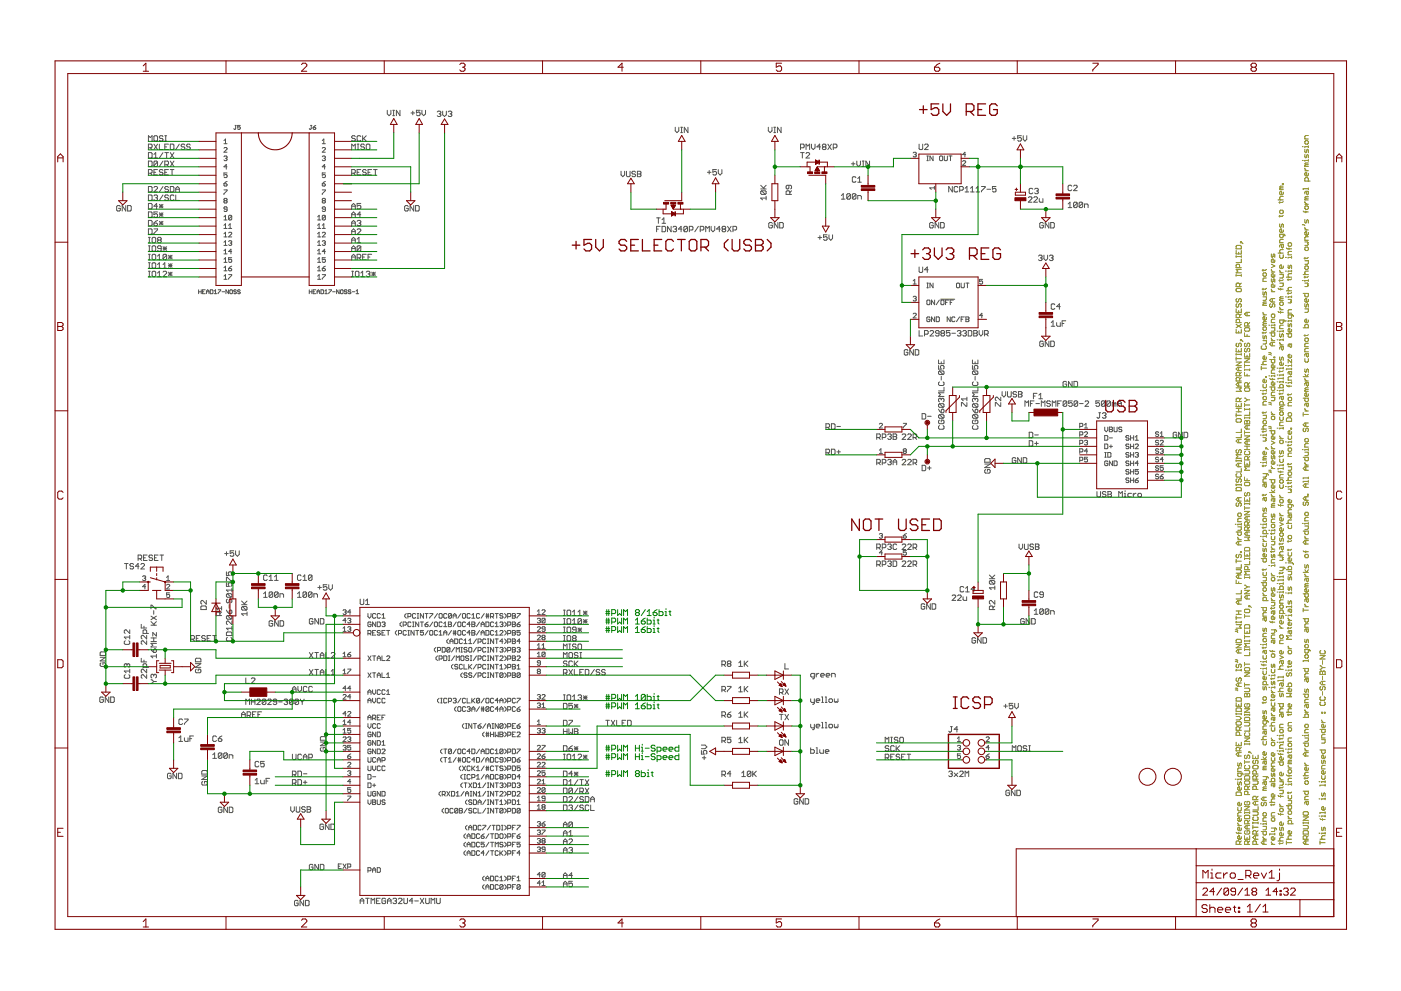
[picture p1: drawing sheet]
<svg xmlns="http://www.w3.org/2000/svg" width="420mm" height="297mm" viewBox="0 0 420 297" stroke-linecap="round" stroke-linejoin="round" font-family="sans-serif">
<g fill="none" stroke="#808000" stroke-width=".3">
<path d="M383.3 59.9h1.5M384 56.3l-.2 .5h1M384 56.3h.8M384.6 55h.2v.3h-.2zM384.8 57.6v.5l-.2 .3h-.6l-.2-.3v-.5l.5-.3v1.1M384.8 58.9h-.8l-.2 .2v.6l.2 .2M384.8 55.8h-.8l-.2 .2 .2 .3M390.6 48.1h.2M390.6 44h.2M391.3 44.7v.8l.3 .3 .5-1.1 .3 .3v.8M391.3 46.3v.8l.3 .2 .5-1 .3 .2v.8M391.3 42.4l.3-.2h.5l.3 .2v.5l-.3 .3h-.5l-.3-.3z"/>
<path d="M391.3 50.4l.6 .8M391.3 51.2h1.1M391.6 59.4l-.3 .5h1.1M391.6 49.4l-.3 .5h1.1M391.6 59.4h.8M391.6 49.4h.8M391.9 57.3v.8l.2 .3 .3-.3v-.8h-.8l-.3 .3v.5M392.4 58.9h-.8l-.3 .2 .3 .3M392.4 56.6h-1.6v.2M392.4 51.9v.6l-.3 .2h-.5l-.3-.2v-.6l.6-.2v1M392.4 43.7v.5M392.4 47.8v.5"/>
<path d="M392.4 54.3v-.8l-.3-.3h-.5l-.3 .3v.8h1.6M392.4 56.3v.5M392.4 40.6h-.8l-.3 .3v.8h1.1M392.4 44h-1.1v.2M392.4 48.1h-1.1v.2M392.4 48.9h-.8l-.3 .2 .3 .3M370.7 75.1v1h1.6v-1M370.7 76.6v.6M370.7 76.9h1.6M371 73.6h1l.3 .2v.8h-1.6v-.8zM371.5 75.6v.5M372 72.5h.3v.3h-.3z"/>
<path d="M372.3 76.6v.6M372.3 77.7v1h-1.6M372.3 72.5l.5 .5M381.3 76.1v.8l.3 .3 .2-.3v-.5l.3-.3 .2 .3v.8M381.3 79.2l1 .5-1 .5M382.3 77.9v.5l-.2 .3h-.5l-.3-.3v-.5l.5-.2v1M383.3 75.9h1.5M383.8 76.4v.8l.2 .2h.6l.2-.2v-.8M383.8 60.4v.5M383.8 64.6v.5M383.8 67.1v.8l.2 .3 .6-1.1 .2 .3v.8M384 63h.6l.2 .3v.5l-.2 .2h-.6l-.2-.2v-.5z"/>
<path d="M384.3 73.3v.8l.3 .2 .2-.2v-.8h-.8l-.2 .3v.5M384.8 79.7v.5l-.2 .3h-.6l-.2-.3v-.5l.5-.2v1M384.8 71.8h-.8l-.2 .2v.8h1M384.8 68.9v.5l-.2 .3h-.6l-.2-.3v-.5l.5-.2v1M384.8 70.2v.8l-.2 .2h-.6l-.2-.2v-.8h1.3l.2 .5M384.8 74.8h-.8l-.2 .3v.5l.2 .3M384.8 64.6l-.2 .2h-1.1M384.8 60.4l-.2 .3h-1.1M385.5 77.2h.3M385.8 74.3l.3 .3h1.2M386.3 79.5v.7l.3 .3 .2-.3v-.5l.3-.2 .2 .2v.8M386.6 72.8h.5l.2 .2v.6l-.2 .2h-.5l-.3-.2v-.6z"/>
<path d="M386.6 74.3v.5M387.3 75.4h-.7l-.3 .2v.8h1M387.3 77.2h-1v.2M387.3 76.9v.5M390.6 67.4h.5l.2 .2M390.8 63.3l.3 .2h1.3M391.3 80l.3-.3h.5l.3 .3v.5l-.3 .3h-.5l-.3-.3zM391.3 78.2h1.1v.8l-.3 .2h-.8M391.3 72.5h.8l.3 .3-.3 .2 .3 .3-.3 .3h-.8M391.3 65.8v.8l.3 .3 .5-1.1 .3 .3v.8M391.3 62l.3-.3h.5l.3 .3v.5l-.3 .3h-.5l-.3-.3zM391.3 74.3l.3-.2h.5l.3 .2v.5l-.3 .3h-.5l-.3-.3z"/>
<path d="M391.3 60.4l.6 .8M391.3 68.2l.6 .7M391.3 77.2v.5M391.3 68.9h1.1M391.3 61.2h1.1M391.6 63.3v.5M392.4 69.7v.5l-.3 .3h-.5l-.3-.3v-.5l.6-.3v1.1M392.4 77.2l-.3 .2h-1M392.4 71h-.8l-.3 .2v.8h1.1M370.7 82.3v.5M370.7 92.6v1h1.6v-1M370.7 98.8v1h1.6v-1"/>
<path d="M370.7 97.2l1.6 1.1M370.7 82.5h1.6M371 86.4h1l.3 .3v.5l-.3 .2h-1l-.3-.2v-.5zM371 89.5l-.3 .2v.6l.5 .2 .3-.2v-.6l.5-.2 .3 .2v.6l-.3 .2M371 91l-.3 .3v.5l.5 .3 .3-.3v-.5l.5-.3 .3 .3v.5l-.3 .3M371.5 93.1v.5M371.5 99.3v.5M371.8 80.2v-.7l-.3-.3h-.5l-.3 .3v.7h1.6M371.8 85.9v-.8l-.3-.2h-.5l-.3 .2v.8h1.6M371.8 95.2v-.8l-.3-.3h-.5l-.3 .3v.8h1.6M371.8 96.7v-.8l-.3-.2h-.5l-.3 .2v.8h1.6M372.3 82.3v.5"/>
<path d="M372.3 97.2l-1.6 1.1M372.3 94.1l-.5 .5M372.3 84.9l-.5 .5M372.3 80.8h-1.6l.5 .5-.5 .5h1.6M373.2 99.8v1h1.6M373.5 98.2h1l.3 .3v.5l-.3 .3h-1l-.3-.3v-.5zM374 93.6v1M374.2 97.7v-.7l-.2-.3h-.5l-.3 .3v.7h1.6M374.8 93.6h-1.1l-.5 .5 .5 .5h1.1M374.8 96.7l-.6 .5M378.8 80.8v.5M378.8 86.4v.5"/>
<path d="M378.8 87.4v.8l.2 .3 .3-.3v-.5l.2-.3 .3 .3v.8M378.8 93.6l.5 .8M378.8 99.5v.6M378.8 89h1v.7l-.3 .3h-.7M378.8 94.4h1M379 91h.8M379 81.8h.5l.3 .2v.5l-.3 .3h-.5l-.2-.3v-.5zM379 91l-.2 .6h1M379 97l-.2 .5h1M379 98h.5l.3 .2v.6l-.3 .2h-.5l-.2-.2v-.6zM379 97h.8M379.8 99.5l-.3 .3h-1"/>
<path d="M379.8 90.5h-.8l-.2 .3 .2 .2M379.8 83.3h-.8l-.2 .3v.7h1M379.8 95.2v.5l-.3 .2h-.5l-.2-.2v-.5l.5-.3v1M379.8 96.4h-.8l-.2 .3 .2 .3M379.8 86.4l-.3 .3h-1M379.8 80.8l-.3 .2h-1M380.5 97.5h.3M380.8 99.8h1.5v.8l-.2 .2h-.5l-.3-.2v-.8M381 91l-.2 .3v.5l.5 .3 .3-.3v-.5l.5-.3 .2 .3v.5l-.2 .3M381.3 94.4l.3-.3h.5l.2 .3v.5l-.2 .3h-.5l-.3-.3zM381.3 87.4h1M381.3 83.6v.7l.3 .3 .5-1 .2 .2v.8"/>
<path d="M381.3 98.2h1v.8l-.2 .3h-.8M381.3 80.8l.5 .7M381.3 86.7l.5 .7M381.3 81.5h1M381.6 89.5v1M382.3 95.7h-.7l-.3 .2v.8h1M382.3 82.3v.5l-.2 .3h-.5l-.3-.3v-.5l.5-.3v1.1M382.3 89.5h-1l-.5 .5 .5 .5h1M382.3 97.5h-1v.2M382.3 85.4v.5l-.2 .2h-.5l-.3-.2v-.5l.5-.3v1M382.3 97.2v.5M383 99.3h.3"/>
<path d="M383.3 93.4l.2 .2h1.3M383.3 86.4l.2 .3h1.3M383.8 84.9h1v.7l-.2 .3h-.8M383.8 81.8h1M383.8 82.3h1v.8l-.2 .2h-.8M383.8 81l.5 .8M383.8 83.8v.5M383.8 92.1l.5 .7M383.8 92.8h1M384 90.5h.6l.2 .3v.5l-.2 .3h-.6l-.2-.3v-.5zM384 89.5h.8M384 89.5l-.2 .5h1"/>
<path d="M384 86.4v.5M384 93.4v.5M384.8 99.3h-1v.2M384.8 97.5h-.8l-.2 .2v.8h1M384.8 95.9v.8l-.2 .3h-.6l-.2-.3v-.8h1.3l.2 .5M384.8 89h-.8l-.2 .2 .2 .3M384.8 99v.5M384.8 83.8l-.2 .3h-1.1M385.5 89h.3M385.5 96.2h.3M385.5 81.3h.3M385.8 83.1h1.5"/>
<path d="M385.8 87.2h1.5M386.3 89.7h.8l.2 .3-.2 .3 .2 .2-.2 .3h-.8M386.3 83.6v.5M386.3 87.7v.5M386.3 97v.7l.3 .3 .5-1 .2 .2v.8M387.3 94.4v.8l-.2 .2h-.5l-.3-.2v-.8h1.3l.3 .5M387.3 89h-1v.2M387.3 86.1h-.7l-.3 .3v.5l.3 .3M387.3 82h-.7l-.3 .3v.5l.3 .3M387.3 98.8v.5l-.2 .2h-.5l-.3-.2v-.5l.5-.3v1M387.3 92.8h-.7l-.3 .3v.8h1M387.3 81.3h-1v.2"/>
<path d="M387.3 96.2h-1v.3M387.3 81v.5M387.3 88.7v.5M387.3 95.9v.6M387.3 87.7l-.2 .2h-1M387.3 83.6l-.2 .2h-1M390.6 84.1h.2M390.8 87.9h1.6v.8l-.3 .3h-.5l-.3-.3v-.8M390.8 82.3h1.6M390.8 98.3h1.6v-.8l-.3-.3h-.5l-.3 .3v.8M391.3 92.6h1.1v.8l-.3 .2h-.8M391.3 84.9h.8l.3 .2-.3 .3 .3 .2-.3 .3h-.8"/>
<path d="M391.3 91v.8l.3 .3 .5-1.1 .3 .3v.8M391.3 82.8v.5M392.4 89.7v.6l-.3 .2h-.5l-.3-.2v-.6l.6-.2v1M392.4 95.9v.5l-.3 .3h-.5l-.3-.3v-.5l.6-.2v1M392.4 81.3h-.8l-.3 .2v.5l.3 .3M392.4 82.8l-.3 .3h-1M392.4 84.1h-1.1v.2M392.4 83.8v.5M370.7 104.4v1.1h1.6v-1.1M370.7 106v.5M370.7 107v1M370.7 116.2h1.6l-.5 .6 .5 .5h-1.6"/>
<path d="M370.7 108.5h1.6l-1.6 1.1h1.6M370.7 107.5h1.6M370.7 106.2h1.6M371 102.9l-.3 .2v.6l.5 .2 .3-.2v-.6l.5-.2 .3 .2v.6l-.3 .2M371.5 104.9v.6M371.5 110.1v1M371.5 114.7v1M371.8 112.6v-.7l-.3-.3h-.5l-.3 .3v.7h1.6M371.8 114.2v-.8l-.3-.2h-.5l-.3 .2v.8h1.6M372 101.9h.3v.2h-.3zM372.3 106v.5M372.3 119.3l-.5 .5"/>
<path d="M372.3 114.7h-1.1l-.5 .5 .5 .5h1.1M372.3 113.2l-.5 .5M372.3 111.6l-.5 .5M372.3 110.1h-1.1l-.5 .5 .5 .5h1.1M372.3 101.9l.5 .5M373.2 119.3l.8 .5M373.2 116.5l.3-.3h1l.3 .3v.5l-.3 .3h-1l-.3-.3zM373.2 111.6v1h1.6M373.2 109.6h1.6M373.2 107.5h1.6l-1.6 1h1.6M373.2 106v1h1.6v-1M373.2 109.1v1"/>
<path d="M373.2 110.6v.5M373.2 110.8h1.6M373.5 104.4l-.3 .3v.5l.5 .3 .3-.3v-.5l.5-.3 .3 .3v.5l-.3 .3M373.5 102.9l-.3 .2v.6l.5 .2 .3-.2v-.6l.5-.2 .3 .2v.6l-.3 .2M374 119.8l-.8 .6M374 100.3v.5M374 106.5v.5M374 112.1v.5M374 119.8h.8M374.2 115.7v-.7l-.2-.3h-.5l-.3 .3v.7h1.6M374.8 110.6v.5M374.8 114.7l-.6 .5"/>
<path d="M378 117h.2M378.2 109.8v1M378.2 110.3h1.6M378.2 109.3h1.6M378.5 103.7l-.3 .2v.5l.3 .3h1l.3-.3v-.5l-.3-.2M378.8 115.2v.8l.2 .2h.5l.3-.2v-.8M378.8 102.1h1v.8l-.3 .2h-.7M378.8 119.1l.2-.3h.5l.3 .3v.5l-.3 .2h-.5l-.2-.2zM378.8 100.6v.7l.2 .3 .3-.3v-.5l.2-.2 .3 .2v.8M378.8 117.8v.5M379.5 112.9h.3v.3h-.3zM379.8 113.9v.5l-.3 .3h-.5l-.2-.3v-.5l.5-.2v1"/>
<path d="M379.8 107v.5l-.3 .3h-.5l-.2-.3v-.5l.5-.3v1.1M379.8 108.3h-.8l-.2 .2v.6l.2 .2M379.8 117h-1v.3M379.8 116.8v.5M379.8 117.8l-.3 .2h-1M380.5 112.6h.3M380.5 106.2h.5l.3 .3M380.5 105.7h.5l.3 .3M380.8 116h1.5v.8l-.2 .2h-.5l-.3-.2v-.8M380.8 113.4l.2 .3h1.3M380.8 107.8h1.5v.7l-.2 .3h-.5l-.3-.3v-.7M381.3 102.1h1"/>
<path d="M381.3 101.3l.5 .8M381.3 119.1h1v.7l-.2 .3h-.8M381.6 102.6v1.1M381.6 113.4v.5M382.1 107h.2v.3h-.2zM382.3 112.6h-1v.3M382.3 110.8h-.7l-.3 .3v.8h1M382.3 114.7v.5l-.2 .3h-.5l-.3-.3v-.5l.5-.3v1.1M382.3 109.6v.5l-.2 .2h-.5l-.3-.2v-.5l.5-.3v1M382.3 117.5h-.7l-.3 .3v.8h1M382.3 112.4v.5M382.3 102.6h-1l-.5 .5 .5 .6h1"/>
<path d="M383 101.9h.3M383 117h.3M383 110.3h.3M383 114.4h.3M383 112.4h.3M383.3 116.2h1.5v-.7l-.2-.3h-.6l-.2 .3v.7M383.8 107v.8l.2 .2 .6-1 .2 .3v.7M383.8 100v.8l.2 .3 .6-1.1 .2 .3v.8M383.8 102.6l.5 .8M383.8 111.1v.5M383.8 117.8v.5M383.8 103.4h1"/>
<path d="M384.3 103.9v.8l.3 .2 .2-.2v-.8h-.8l-.2 .3v.5M384.3 118.8v.8l.3 .2 .2-.2v-.8h-.8l-.2 .3v.5M384.8 108.8v.5l-.2 .3h-.6l-.2-.3v-.5l.5-.3v1.1M384.8 101.9h-1v.2M384.8 117.8l-.2 .2h-1.1M384.8 117h-1v.3M384.8 110.3h-1v.3M384.8 114.4h-1v.3M384.8 112.4h-1v.2M384.8 101.6v.5M384.8 110.1v.5M384.8 112.1v.5"/>
<path d="M384.8 113.2v.5M384.8 114.2v.5M384.8 116.8v.5M384.8 113.4h-1.5v.3M384.8 111.1l-.2 .3h-1.1M385.5 114.7h.3M385.5 109.6h.3M385.8 115.5l.3 .2h1.2M385.8 100h1.5v.8l-.2 .3h-.5l-.3-.3v-.8M386.3 119.3l.3-.2h.5l.2 .2v.5l-.2 .3h-.5l-.3-.3zM386.3 118v.6M386.6 115.5v.5"/>
<path d="M386.8 111.4v.7l.3 .3 .2-.3v-.7h-.7l-.3 .2v.5M386.8 103.1v.8l.3 .3 .2-.3v-.8h-.7l-.3 .3v.5M387.3 114.7h-1v.3M387.3 109.6h-1v.2M387.3 106.5v.5l-.2 .3h-.5l-.3-.3v-.5l.5-.3v1.1M387.3 112.9h-.7l-.3 .3v.7h1M387.3 110.6h-1.5v.2M387.3 107.8v1l-1-1v1M387.3 109.3v.5M387.3 110.3v.5M387.3 114.4v.6M387.3 118l-.2 .3h-1"/>
<path d="M390.8 119.3h1.6v.8l-.3 .3h-.5l-.3-.3v-.8M390.8 112.9h1.6M391.3 114.2h1.1M391.3 107.5v.8l.3 .2h.5l.3-.2v-.8M391.3 101.6l.3-.3h.5l.3 .3v.5l-.3 .3h-.5l-.3-.3zM391.3 110.6v.8l.3 .2 .5-1 .3 .2v.8M391.3 100.3v.5M391.3 113.4v.3l.6 .5M391.3 112.1l.6 .8 .5-.8M391.6 116.8l-.3 .5h1.1M391.6 116.8h.8M391.9 114.7v.8l.2 .2 .3-.2v-.8h-.8l-.3 .3v.5"/>
<path d="M391.9 106v.7l.2 .3 .3-.3v-.7h-.8l-.3 .2v.5M392.4 116.2h-.8l-.3 .3 .3 .3M392.4 104.4h-.8l-.3 .3v.8h1.1M392.4 102.9h-.8l-.3 .2v.8h1.1M392.4 118v.6l-.3 .2h-.5l-.3-.2v-.6l.6-.2v1M392.4 100.3l-.3 .3h-1M370.7 120.9v1h1.6v-1M370.7 124v1M370.7 137.9v.5M370.7 138.1h1.6M370.7 124.5h1.6M370.7 123.4h1.6"/>
<path d="M370.7 122.4h1.6M371 125.5h1l.3 .3v.5l-.3 .2h-1l-.3-.2v-.5zM371 134.8l-.3 .2v.6l.5 .2 .3-.2v-.6l.5-.2 .3 .2v.6l-.3 .2M371.5 121.4v.5M371.5 122.4v1M371.5 131.7v1M371.5 138.9v1M371.8 120.4v-.8l-.3-.3h-.5l-.3 .3v.8h1.6M372.3 128.6v1h-1.6M372.3 130.1v1.1h-1.6M372.3 137.9v.5M372.3 138.9h-1.1l-.5 .5 .5 .5h1.1"/>
<path d="M372.3 136.3h-1.6l.5 .5-.5 .6h1.6M372.3 131.7h-1.1l-.5 .5 .5 .5h1.1M373.2 134.8h1.6M373.2 130.7h1.6l-1.6 1h1.6M373.2 129.6h1.6M373.2 120.9v1M373.2 122.4v.5M373.2 125v.5M373.2 126.3l.3-.3 .5 .3 .5-.3 .3 .3v.8h-1.6zM373.2 129.1v1M373.2 138.4v1h1.6v-1M373.2 133.7h1.6"/>
<path d="M373.2 125.2h1.6M373.2 122.7h1.6M373.2 121.4h1.6M373.5 135.3l-.3 .2v.6l.3 .2h1l.3-.2v-.6l-.3-.2M374 126.3v.8M374 127.6v1M374 132.2v1M374 133.7v1.1M374 138.9v.5M374.2 137.9v-.8l-.2-.3h-.5l-.3 .3v.8h1.6M374.8 139.9h-1.6l.5 .5-.5 .5h1.6M374.8 123.4v1.1h-1.6"/>
<path d="M374.8 122.4v.5M374.8 125v.5M374.8 136.8l-.6 .6M374.8 132.2h-1.1l-.5 .5 .5 .5h1.1M374.8 127.6h-1.1l-.5 .5 .5 .5h1.1M378 138.6h.2M378 130.4h.2M378.2 128.6h1.6M378.8 131.2h.7l.3 .2-.3 .3 .3 .2-.3 .3h-.7M378.8 124.5h1v.7l-.3 .3h-.7M378.8 126.3l.2-.3h.5l.3 .3v.5l-.3 .3h-.5l-.2-.3zM378.8 123.4v.6"/>
<path d="M378.8 129.1v.5M378.8 139.4v.5M379 137.4h.8M379 137.4l-.2 .5h1M379.5 134.3h.3v.2h-.3zM379.8 135.5v.6l-.3 .2h-.5l-.2-.2v-.6l.5-.2v1M379.8 136.8h-.8l-.2 .3 .2 .3M379.8 127.6h-.8l-.2 .2v.5l.2 .3M379.8 120.4h-.8l-.2 .2v.8h1M379.8 130.4h-1v.3M379.8 138.6h-1v.3M379.8 130.1v.6"/>
<path d="M379.8 138.4v.5M379.8 139.4l-.3 .3h-1M379.8 134.3l.5 .5M379.8 129.1l-.3 .3h-1M379.8 123.4l-.3 .3h-1M380.5 128.3h.5l.3 .3M380.5 127.8h.5l.3 .3M380.5 121.1h.5l.3 .3M380.5 120.6h.5l.3 .3M380.8 129.1h1.5v.8l-.2 .2h-.5l-.3-.2v-.8M381.3 125l.3-.3h.5l.2 .3v.5l-.2 .3h-.5l-.3-.3zM381.3 136.6v.8l.3 .2 .2-.2v-.6l.3-.2 .2 .2v.8"/>
<path d="M381.3 134.5h1M381.3 123.4v.3l.5 .5M381.3 133.7v.3l.5 .5M381.3 139.7l.5 .7M381.3 132.2l1 .5-1 .5M381.3 124.2h1M382.3 138.4v.5l-.2 .2h-.5l-.3-.2v-.5l.5-.3v1M382.3 130.9v.5l-.2 .3h-.5l-.3-.3v-.5l.5-.2v1M382.3 135.3v.5l-.2 .3h-.5l-.3-.3v-.5l.5-.3v1.1M383 139.4h.3M383 128.3h.3M383.8 123.7l.2-.3h.6l.2 .3v.5l-.2 .3h-.6l-.2-.3z"/>
<path d="M383.8 137.6v.8l.2 .2h.6l.2-.2v-.8M383.8 125v.8l.2 .2h.6l.2-.2v-.8M383.8 130.7l.5 .7M383.8 135v.8l.2 .3 .6-1.1 .2 .3v.8M383.8 136.6v.5M383.8 131.4h1M384 122.4h.8M384 122.4l-.2 .5h1M384 131.9h.6l.2 .3v.5l-.2 .3h-.6l-.2-.3v-.5zM384.8 126.5h-.8l-.2 .3v.8h1M384.8 121.9h-.8l-.2 .3 .2 .2M384.8 139.4h-1v.3"/>
<path d="M384.8 136.6l-.2 .2h-1.1M384.8 121.4v-.8l-.2-.2h-.6l-.2 .2v.8h1.5M384.8 128.3h-1v.3M384.8 128.1v.5M384.8 139.1v.6M385.5 132.5h.3M386.1 125.2h1l.2 .3v.8h-1.5v-.8zM386.3 139.9h1v.8l-.2 .2h-.8M386.3 130.7v.7l.3 .3h.5l.2-.3v-.7M386.3 134.5l.3-.2h.5l.2 .2v.5l-.2 .3h-.5l-.3-.3zM386.3 133.2v.6M386.3 138.9v.5"/>
<path d="M386.6 123.7h.5l.2 .3v.5l-.2 .2h-.5l-.3-.2v-.5zM387.1 128.3h.2v.3h-.2zM387.3 135.8h-.7l-.3 .3v.7h1M387.3 138.9l-.2 .2h-1M387.3 129.4v.5l-.2 .2h-.5l-.3-.2v-.5l.5-.3v1M387.3 120.6h-.7l-.3 .3v.7h1M387.3 132.5h-1v.2M387.3 132.2v.5M387.3 133.2l-.2 .3h-1M390.6 134.8h.2M390.8 137.1h1.6v.8l-.3 .2h-.5l-.3-.2v-.8M390.8 124.2h1.6"/>
<path d="M390.8 123.7v1M391.1 128.3l-.3 .3v.5l.3 .3 .5-.3v-.5l.3-.3 .5 .3v.5l-.3 .3M391.3 139.4h1.1M391.3 131.7l.3-.3h.5l.3 .3v.5l-.3 .3h-.5l-.3-.3zM391.3 135.5h1.1v.8l-.3 .3h-.8M391.3 122.4l.6 .8M391.3 138.6v.3l.6 .5M391.3 123.2h1.1M391.6 126.8v1M391.6 139.9v1M391.9 120.9v.7l.2 .3 .3-.3v-.7h-.8l-.3 .2v.5M392.4 139.9h-1.1l-.5 .5 .5 .5h1.1"/>
<path d="M392.4 134.8h-1.1v.2M392.4 126.8h-1.1l-.5 .5 .5 .5h1.1M392.4 133h-.8l-.3 .2v.8h1.1M392.4 134.5v.5M370.5 157.1h.2M370.7 145.1v.5M370.7 159.5h1.6v.7l-.3 .3h-.5l-.3-.3v-.7M370.7 145.3h1.6M371 142l-.3 .2v.5l.3 .3h1l.3-.3v-.5l-.3-.2M371 143.5l-.3 .3v.5l.5 .2 .3-.2v-.5l.5-.3 .3 .3v.5l-.3 .2M371 146.1h1l.3 .2v.8h-1.6v-.8zM371 150.7l-.3 .3v.5l.5 .2 .3-.2v-.5l.5-.3 .3 .3v.5l-.3 .2"/>
<path d="M371.2 154.1l.3-.3h.5l.3 .3v.5l-.3 .2h-.5l-.3-.2zM371.2 157.9h1.1v.8l-.3 .2h-.8M371.5 149.2v1M372.3 140.4v1.1h-1.6M372.3 145.1v.5M372.3 156.9v.5M372.3 155.3h-.8l-.3 .3v.8h1.1M372.3 157.1h-1.1v.3M372.3 149.2h-1.1l-.5 .5 .5 .5h1.1M373.2 149.2v1h1.6v-1M373.2 143v1h1.6M373.2 150.7v.5"/>
<path d="M373.2 151.7v1.1M373.2 153.3h1.6l-1.6 1h1.6M373.2 152.3h1.6M373.2 151h1.6M373.5 144.5h1l.3 .3v.5l-.3 .3h-1l-.3-.3v-.5zM373.5 147.6l-.3 .3v.5l.3 .3 .5-.3v-.5l.2-.3 .6 .3v.5l-.3 .3M374 143.5v.5M374 149.7v.5M374 154.8v1.1M374 159.5v1M374.2 158.9v-.7l-.2-.3h-.5l-.3 .3v.7h1.6M374.2 157.4v-.8l-.2-.2h-.5l-.3 .2v.8h1.6"/>
<path d="M374.8 159.5h-1.1l-.5 .5 .5 .5h1.1M374.8 154.8h-1.1l-.5 .5 .5 .6h1.1M374.8 150.7v.5M374.8 157.9l-.6 .5M374.8 156.4l-.6 .5M378 157.1h.2M378.8 155.6l.2-.3h.5l.3 .3v.5l-.3 .3h-.5l-.2-.3zM378.8 148.1v.6M378.8 152.3v.7l.2 .3 .3-.3v-.5l.2-.2 .3 .2v.8M378.8 157.9v.5M378.8 142h1.3l.2 .5M379.3 149.2v.7l.2 .3 .3-.3v-.7h-.8l-.2 .2v.5"/>
<path d="M379.3 145.1v.7l.2 .3 .3-.3v-.7h-.8l-.2 .2v.5M379.8 160v-.8l-.3-.3h-.5l-.2 .3v.8h1.5M379.8 157.1h-1v.3M379.8 153.8h-.8l-.2 .3v.7h1M379.8 143.5h-.8l-.2 .3v.7h1M379.8 142v.7l-.3 .3h-.7M379.8 156.9v.5M379.8 157.9l-.3 .3h-1M379.8 148.1l-.3 .3h-1M380.5 158.9h.3M380.5 141.5h.5l.3 .2M380.5 140.9h.5l.3 .3"/>
<path d="M380.8 143.8h1.5v.7l-.2 .3h-.5l-.3-.3v-.7M380.8 147.6h1.5M381.3 157.4l.3-.3h.5l.2 .3v.5l-.2 .3h-.5l-.3-.3zM381.3 148.1l.5 .8M381.3 154.1v.7l.3 .3 .2-.3v-.5l.3-.2 .2 .2v.8M381.3 159.7v.5M381.3 148.9h1M381.3 146.9l.5 .7 .5-.7M381.3 140.4h1M381.6 151.5l-.3 .5h1M381.6 151.5h.7M381.8 149.4v.8l.3 .3 .2-.3v-.8h-.7l-.3 .3v.5"/>
<path d="M382.3 158.9h-1v.3M382.3 145.6v.5l-.2 .2h-.5l-.3-.2v-.5l.5-.3v1M382.3 151h-.7l-.3 .2 .3 .3M382.3 159.7l-.2 .3h-1.1M382.3 155.6h-.7l-.3 .3v.7h1M382.3 158.7v.5M383.3 141.2l.2 .3h1.3M383.3 151.2l.2 .3h1.3M383.8 160l.2-.3h.6l.2 .3v.5l-.2 .3h-.6l-.2-.3zM383.8 145.3v.8l.2 .2h.6l.2-.2v-.8M383.8 149.9l.2-.2h.6l.2 .2v.6l-.2 .2h-.6l-.2-.2zM383.8 148.4l.5 .8"/>
<path d="M383.8 153.8l.5 .8M383.8 156.6l1 .5-1 .6M383.8 154.6h1M383.8 149.2h1M384 143.8h.6l.2 .2v.5l-.2 .3h-.6l-.2-.3v-.5zM384 141.2v.5M384 151.2v.5M384.8 158.4v.5l-.2 .3h-.6l-.2-.3v-.5l.5-.2v1M384.8 140.4h-1.5v.3M384.8 142.2h-.8l-.2 .3v.8h1M384.8 155.3v.6l-.2 .2h-.6l-.2-.2v-.6l.5-.2v1M384.8 140.2v.5"/>
<path d="M385.5 145.8h.3M385.8 144h1.5M385.8 156.9h1.5M386.3 146.6h.8l.2 .3-.2 .2 .2 .3-.2 .2h-.8M386.3 144.5v.6M386.3 157.4v.8l.3 .2h.5l.2-.2v-.8M386.6 141.5h.5l.2 .2v.5l-.2 .3h-.5l-.3-.3v-.5zM386.8 154.3v.8l.3 .2 .2-.2v-.8h-.7l-.3 .3v.5M387.3 152.8h-.7l-.3 .2v.8h1M387.3 149.9v.6l-.2 .2h-.5l-.3-.2v-.6l.5-.2v1M387.3 143h-.7l-.3 .3v.5l.3 .2M387.3 155.9h-.7l-.3 .2v.5l.3 .3"/>
<path d="M387.3 151.2v.8l-.2 .3h-.5l-.3-.3v-.8h1.3l.3 .5M387.3 144.5l-.2 .3h-1M387.3 145.8h-1v.3M387.3 145.6v.5M390.6 156.9h.2M390.8 159.2h1.6v.8l-.3 .2h-.5l-.3-.2v-.8M391.1 150.5l-.3 .2v.5l.3 .3 .5-.3v-.5l.3-.2 .5 .2v.5l-.3 .3M391.3 153.8l.3-.3h.5l.3 .3v.5l-.3 .3h-.5l-.3-.3zM391.3 157.7h1.1v.7l-.3 .3h-.8M391.6 145.1v1M391.6 148.9v1M392.1 148.1h.3v.3h-.3z"/>
<path d="M392.4 145.1h-1.1l-.5 .5 .5 .5h1.1M392.4 148.9h-1.1l-.5 .5 .5 .5h1.1M392.4 155.1h-.8l-.3 .2v.8h1.1M392.4 143.3h-1.6v.2M392.4 156.9h-1.1v.2M392.4 144.3h-1.6v.2M392.4 143v.5M392.4 144v.5M392.4 156.6v.5M370.7 167.7v1M370.7 173.9v1h1.6M370.7 170.8h1.3l.3 .2v.6l-.3 .2h-1.3"/>
<path d="M370.7 168.2h1.6M371 166.2l-.3 .2v.5l.3 .3 .5-.3v-.5l.5-.2 .3 .2v.5l-.3 .3M371.2 161l.6 .8M371.2 161.8h1.1M371.5 162.3v1M371.5 172.3v1.1M371.5 174.4v.5M372 165.4h.3v.2h-.3zM372.3 169.2v1.1h-1.6M372.3 177v1h-1.6M372.3 178.5v1h-1.6M372.3 172.3h-1.1l-.5 .5 .5 .6h1.1"/>
<path d="M372.3 162.3h-1.1l-.5 .5 .5 .5h1.1M373.2 177h1.6l-1.6 1h1.6M373.2 165.6v1.1h1.6v-1.1M373.2 167.2v.5M373.2 172.8v.6M373.2 175.4l.8 .5M373.2 173.1h1.6M373.2 167.4h1.6M373.2 161h1.6l-.6 .5 .6 .5h-1.6M373.5 164.1h1l.3 .3v.7h-1.6v-.7zM374 166.2v.5M374 178.5v1"/>
<path d="M374 175.9l-.8 .5M374 175.9h.8M374.2 170.8v-.8l-.2-.2h-.5l-.3 .2v.8h1.6M374.8 178.5h-1.1l-.5 .5 .5 .5h1.1M374.8 171.3h-1.6l.5 .5-.5 .5h1.6M374.8 167.2v.5M374.8 168.2v1h-1.6M374.8 172.8v.6M378 160.8h.2M378.2 167.4h1.6v.8l-.3 .3h-.5l-.2-.3v-.8M378.2 174.6h1.6v.8l-.3 .3h-.5l-.2-.3v-.8M378.8 162.3h1"/>
<path d="M378.8 178.5h1M378.8 173.1h1v.8l-.3 .2h-.7M378.8 161.5l.5 .8M378.8 162.8v.8l.2 .2h.5l.3-.2v-.8M378.8 164.3v.8l.2 .3 .3-.3v-.5l.2-.3 .3 .3v.8M378.8 170.5v.5M378.8 171.6v.7l.2 .3h.5l.3-.3v-.7M378.8 177.7l.5 .8M379 176.2h.5l.3 .2v.6l-.3 .2h-.5l-.2-.2v-.6zM379.8 170.5l-.3 .3h-1M379.8 160.8h-1v.2M379.8 166.2v.5l-.3 .2h-.5l-.2-.2v-.5l.5-.3v1"/>
<path d="M379.8 160.5v.5M380.5 169.5h.3M381.3 160.7v.8l.3 .3h.5l.2-.3v-.8M381.3 162.3h1v.8l-.2 .2h-.8M381.3 173.4l.3-.3h.5l.2 .3v.5l-.2 .2h-.5l-.3-.2zM381.3 172.6h1M381.3 163.8l.5 .8M381.3 165.1v.5M381.3 166.2v.7l.3 .3 .5-1 .2 .2v.8M381.3 171.8l.5 .8M381.3 176.2v.8l.3 .2 .2-.2v-.6l.3-.2 .2 .2v.8M381.3 179.3v.2l.5 .5"/>
<path d="M381.3 164.6h1M382.3 165.1l-.2 .3h-1.1M382.3 167.7h-.7l-.3 .3v.7h1M382.3 169.5h-1v.3M382.3 178v.5l-.2 .3h-.5l-.3-.3v-.5l.5-.3v1.1M382.3 169.2v.6M383 174.9h.3M383 177.5h.3M383 172.8h.3M383.3 176.7h1.5v-.8l-.2-.2h-.6l-.2 .2v.8M383.3 166.4h1.5M383.8 166.9h.8l.2 .3-.2 .2 .2 .3-.2 .3h-.8"/>
<path d="M383.8 161.3v.7l.2 .3 .6-1 .2 .2v.8M383.8 162.8v.5M383.8 171.6v.5M383.8 178.2v.8l.2 .3 .6-1.1 .2 .3v.8M383.8 170h1.3l.2 .5M384.3 163.8v.8l.3 .3 .2-.3v-.8h-.8l-.2 .3v.5M384.8 174.9h-1v.3M384.8 171.6l-.2 .2h-1.1M384.8 165.4h-.8l-.2 .2v.6l.2 .2M384.8 172.8h-1v.3M384.8 177.5h-1v.2M384.8 179.8h-.8l-.2 .2v.8h1"/>
<path d="M384.8 170v.8l-.2 .2h-.8M384.8 172.6v.5M384.8 173.6v.5M384.8 174.6v.6M384.8 177.2v.5M384.8 173.9h-1.5v.2M384.8 162.8l-.2 .3h-1.1M385.5 168.7h.3M385.5 177.7h.3M385.8 170.8h1.5v-.8l-.2-.2h-.5l-.3 .2v.8M386.3 171.3h1v.8l-.2 .2h-.8M386.3 165.6v.8l.3 .3h.5l.2-.3v-.8"/>
<path d="M386.3 168.7h1.3l.3 .5M386.3 162v.6M386.3 164.6v.5M386.3 172.8v.8l.3 .3 .5-1.1 .2 .3v.8M386.3 175.9v.8l.3 .3 .2-.3v-.5l.3-.3 .2 .3v.8M386.6 160.5h.5l.2 .2v.6l-.2 .2h-.5l-.3-.2v-.6zM387.3 167.4v.6l-.2 .2h-.5l-.3-.2v-.6l.5-.2v1M387.3 162l-.2 .3h-1M387.3 177.7h-1v.3M387.3 177.5v.5M387.3 164.6l-.2 .3h-1M390.8 178h1.6v.8l-.3 .2h-.5l-.3-.2v-.8"/>
<path d="M390.8 165.1l.3 .3h1.3M390.8 171.6h1.6M391.3 166.4l.3-.2h.5l.3 .2v.5l-.3 .3h-.5l-.3-.3zM391.3 172.8h1.1M391.3 161.5h1.1M391.3 169.2v.8l.3 .3 .5-1.1 .3 .3v.8M391.3 160.7v.3l.6 .5M391.3 172.1l.6 .7M391.3 170.8l.6 .8 .5-.8M391.6 175.4h.8M391.6 162v1.1M391.6 165.1v.5"/>
<path d="M391.6 175.4l-.3 .5h1.1M391.9 173.4v.7l.2 .3 .3-.3v-.7h-.8l-.3 .2v.5M391.9 179.5v.8l.2 .3 .3-.3v-.8h-.8l-.3 .3v.5M392.4 174.9h-.8l-.3 .3 .3 .2M392.4 176.7v.5l-.3 .3h-.5l-.3-.3v-.5l.6-.3v1.1M392.4 162h-1.1l-.5 .6 .5 .5h1.1M370.5 198.3h.5l.2 .3M370.5 197.8h.5l.2 .3M370.5 189.3h.5l.2 .3M370.5 188.8h.5l.2 .2M370.7 184.7v1M370.7 186.2v.5"/>
<path d="M370.7 193.2h1.6l-1.6 1h1.6M370.7 187.2h1.6l-.5 .5 .5 .6h-1.6M370.7 186.5h1.6M370.7 185.2h1.6M370.7 184.1h1.6M370.7 183.1h1.6M371 191.6h1l.3 .3v.7h-1.6v-.7zM371 199.1l-.3 .2v.6l.5 .2 .3-.2v-.6l.5-.2 .3 .2v.6l-.3 .2M371.5 180v1.1M371.5 183.1v1M371.5 194.7v1M372.3 186.2v.5"/>
<path d="M372.3 194.7h-1.1l-.5 .5 .5 .5h1.1M372.3 180h-1.1l-.5 .6 .5 .5h1.1M373.2 199.1h1.6M373.2 194.7h1.6M373.2 187.5l.3-.3h1l.3 .3v.8h-1.6zM373.2 184.1v1.1M373.2 188.8v1h1.6v-1M373.2 190.3v1.1M373.2 191.9v.5M373.2 194.4v.6M373.2 198.6v1M373.2 192.1h1.6"/>
<path d="M373.2 190.8h1.6M373.2 184.7h1.6M373.5 182.6h1l.3 .3v.5l-.3 .2h-1l-.3-.2v-.5zM374 189.3v.5M374.5 181.6h.3v.2h-.3zM374.8 191.9v.5M374.8 194.4v.6M374.8 195.5v1h-1.6M374.8 192.9h-1.6l.5 .5-.5 .5h1.6M374.8 181.6l.5 .5M378 198.3h.2M378 193.2h.2"/>
<path d="M378.2 182.1h1.6v.8l-.3 .2h-.5l-.2-.2v-.8M378.2 199.1l.3 .2h1.3M378.8 188.3v.7l.2 .3 .5-1 .3 .2v.8M378.8 193.9v.6M378.8 196.5v.8l.2 .2h.5l.3-.2v-.8M379 199.1v.5M379 191.3h.5l.3 .3v.5l-.3 .3h-.5l-.2-.3v-.5zM379.3 185.2v.7l.2 .3 .3-.3v-.7h-.8l-.2 .2v.5M379.3 195v.7l.2 .3 .3-.3v-.7h-.8l-.2 .2v.5M379.8 198.3h-1v.3M379.8 193.9l-.3 .3h-1M379.8 193.2h-1v.2"/>
<path d="M379.8 180v-.7l-.3-.3h-.5l-.2 .3v.7h1.5M379.8 189.8h-.8l-.2 .3v.7h1M379.8 183.6h-.8l-.2 .3v.8h1M379.8 192.9v.5M379.8 198.1v.5M380.8 186.2l.2 .3h1.3M380.8 195l.2 .2h1.3M381.3 188.8h1.3l.2 .5M381.3 180h1M381.3 180.6h1v.7l-.2 .3h-.8M381.3 182.1v.5M381.3 196.2l.3-.2h.5l.2 .2v.6l-.2 .2h-.5l-.3-.2z"/>
<path d="M381.3 199.1v.8l.3 .2 .2-.2v-.6l.3-.2 .2 .2v.8M381.6 186.2v.5M381.6 195v.5M381.8 183.1v.8l.3 .2 .2-.2v-.8h-.7l-.3 .3v.5M381.8 191.9v.7l.3 .3 .2-.3v-.7h-.7l-.3 .2v.5M382.3 188.8v.8l-.2 .2h-.8M382.3 184.9v.5l-.2 .3h-.5l-.3-.3v-.5l.5-.2v1M382.3 190.3h-.7l-.3 .3v.8h1M382.3 182.1l-.2 .3h-1.1M383.8 188.3h1M383.8 190.6l.2-.3h.6l.2 .3v.5l-.2 .3h-.6l-.2-.3zM383.8 181.6l.2-.3h.6l.2 .3v.5l-.2 .3h-.6l-.2-.3z"/>
<path d="M383.8 184.4v.8l.2 .2 .6-1 .2 .3v.7M383.8 187.5l.5 .8M383.8 196.5l1 .5-1 .5M384.3 198v.8l.3 .3 .2-.3v-.8h-.8l-.2 .3v.5M384.8 191.9h-.8l-.2 .2v.8h1M384.8 195.2v.5l-.2 .3h-.6l-.2-.3v-.5l.5-.2v1M384.8 183.9v-.8l-.2-.2h-.6l-.2 .2v.8h1.5M384.8 186.2v.5l-.2 .3h-.6l-.2-.3v-.5l.5-.3v1.1M384.8 199.6h-.8l-.2 .3v.5l.2 .2M385.5 184.4h.3M386.3 195.2l.3-.2h.5l.2 .2v.5l-.2 .3h-.5l-.3-.3zM386.3 185.9h1"/>
<path d="M386.3 180v.8l.3 .3 .2-.3v-.5l.3-.3 .2 .3v.8M386.3 185.2l.5 .7M386.3 188v.5M386.3 193.7l.5 .8M386.3 199.6v.5M386.3 194.5h1M386.8 189v.8l.3 .3 .2-.3v-.8h-.7l-.3 .3v.5M386.8 182.6v.8l.3 .2 .2-.2v-.8h-.7l-.3 .3v.5M387.3 188l-.2 .3h-1M387.3 198.3v.5l-.2 .3h-.5l-.3-.3v-.5l.5-.3v1.1M387.3 190.6h-1.5l.5 .5-.5 .5h1.5M387.3 186.7v.5l-.2 .3h-.5l-.3-.3v-.5l.5-.2v1"/>
<path d="M387.3 181.8h-1.5v.3M387.3 184.4h-1v.3M387.3 181.6v.5M387.3 184.1v.6M387.3 199.6l-.2 .3h-1M390.8 185.4h1.6v.8l-.3 .3h-.5l-.3-.3v-.8M390.8 182.9h1.6M390.8 182.4v1M391.3 196.5l.3-.3h.5l.3 .3v.5l-.3 .3h-.5l-.3-.3zM391.3 193.4l.3-.2h.5l.3 .2v.5l-.3 .3h-.5l-.3-.3zM391.3 181.8h1.1M391.3 191.6v.8l.3 .2 .5-1 .3 .3v.7"/>
<path d="M391.3 181.1v.2l.6 .5M391.9 188.5v.8l.2 .3 .3-.3v-.8h-.8l-.3 .3v.5M392.4 194.7v.8l-.3 .2h-.5l-.3-.2v-.8h1.3l.3 .5M392.4 187h-.8l-.3 .2v.8h1.1M392.4 198.1h-1.6v.2M392.4 197.8v.5M395.9 196.5h1.5l-1.5 1h1.5M395.9 199.6l.7 .5M396.1 195l-.2 .2v.5l.2 .3h1.1l.2-.3v-.5l-.2-.2M396.6 198v1.1M370.5 206.8h.5l.2 .3M370.5 206.3h.5l.2 .2"/>
<path d="M370.7 200.6v.5M370.7 210.7v1h1.6v-1M370.7 213.7v.5M370.7 214.8h1.1l.5 .5-.5 .5h-1.1M370.7 214h1.6M370.7 200.9h1.6M371 203.2l-.3 .3v.5l.5 .2 .3-.2v-.5l.5-.3 .3 .3v.5l-.3 .2M371 209.1h1l.3 .3v.7h-1.6v-.7zM371 212.2h1l.3 .2v.8h-1.6v-.8zM371 216.3h1l.3 .3v.5l-.3 .2h-1l-.3-.2v-.5zM371.5 204.7v1.1M371.5 211.2v.5"/>
<path d="M371.8 218.9v-.8l-.3-.3h-.5l-.3 .3v.8h1.6M372.3 200.6v.5M372.3 213.7v.5M372.3 217.8l-.5 .6M372.3 204.7h-1.1l-.5 .6 .5 .5h1.1M373.2 206.3h1.3l.3 .2v.6l-.3 .2h-1.3M373.2 208.1l.3-.3 .5 .3 .5-.3 .3 .3v.8h-1.6zM373.2 204.7v1.1M373.2 214v.5M373.2 216.6h1.3l.3 .2v.5l-.3 .3h-1.3M373.2 214.2h1.6M373.2 212.4h1.6l-1.6 1.1h1.6"/>
<path d="M373.2 205.3h1.6M373.2 201.7h1.6l-1.6 1h1.6M373.5 200.1h1l.3 .3v.5l-.3 .2h-1l-.3-.2v-.5zM373.5 210.9l-.3 .3v.5l.3 .2h1l.3-.2v-.5l-.3-.3h-.5v.5M373.5 215h1l.3 .3v.7h-1.6v-.7zM373.5 219.6l-.3 .3v.5l.3 .3h1l.3-.3v-.5l-.3-.3M374 208.1v.8M374.8 214v.5M374.8 218.1v1h-1.6M378 200.4h.2M378.8 201.1v.8l.2 .3h.5l.3-.3v-.8M378.8 205.8v.7l.2 .3 .3-.3v-.5l.2-.2 .3 .2v.8"/>
<path d="M378.8 210.4v.5M378.8 213v.7l.2 .3 .3-.3v-.5l.2-.2 .3 .2v.8M379 208.9h.5l.3 .2v.5l-.3 .3h-.5l-.2-.3v-.5zM379.3 219.1v.8l.2 .3 .3-.3v-.8h-.8l-.2 .3v.5M379.8 205.3v-.8l-.3-.3h-.5l-.2 .3v.8h1.5M379.8 217.6h-.8l-.2 .2v.8h1M379.8 216v.8l-.3 .3h-.5l-.2-.3v-.8h1.3l.2 .6M379.8 202.9v.6l-.3 .2h-.5l-.2-.2v-.6l.5-.2v1M379.8 200.4h-1v.2M379.8 214.8v.5l-.3 .2h-.5l-.2-.2v-.5l.5-.3v1M379.8 200.1v.5M379.8 210.4l-.3 .3h-1"/>
<path d="M380.5 206h.3M380.5 202.4h.3M380.8 217.6h1.5M381.3 210.7v.7l.3 .3h.5l.2-.3v-.7M381.3 218.1v.8l.3 .2h.5l.2-.2v-.8M381.3 200.6v.8l.3 .3h.5l.2-.3v-.8M381.3 214.5h1M381.3 203.2v.5M381.3 204.2v.8l.3 .3 .2-.3v-.5l.3-.3 .2 .3v.8M381.3 206.8l.5 .8M381.3 209.6v.5M381.3 213.7l.5 .8"/>
<path d="M381.3 207.6h1M381.8 212.2v.8l.3 .2 .2-.2v-.8h-.7l-.3 .2v.6M381.8 215v.8l.3 .2 .2-.2v-.8h-.7l-.3 .3v.5M382.3 208.3v.6l-.2 .2h-.5l-.3-.2v-.6l.5-.2v1M382.3 216.6h-.7l-.3 .2v.5l.3 .3M382.3 209.6l-.2 .3h-1.1M382.3 202.4h-1v.3M382.3 206h-1v.3M382.3 202.2v.5M382.3 205.8v.5M382.3 203.2l-.2 .3h-1.1M383.3 210.9h1.5v.8l-.2 .2h-.6l-.2-.2v-.8"/>
<path d="M383.3 207.3h1.5M383.3 200.6h1.5M383.8 207.8v.8l.2 .3 .6-1.1 .2 .3v.8M384 218.6h.6l.2 .3v.5l-.2 .2h-.6l-.2-.2v-.5zM384.3 204.7v.8l.3 .3 .2-.3v-.8h-.8l-.2 .3v.5M384.3 214v.8l.3 .2 .2-.2v-.8h-.8l-.2 .2v.6M384.8 206.3h-.8l-.2 .2v.6l.2 .2M384.8 217.1h-.8l-.2 .2v.8h1M384.8 212.4h-.8l-.2 .3v.8h1M384.8 202.7v.5M384.8 203.7v.5M384.8 202.9h-1.5v.3"/>
<path d="M384.8 204h-1.5v.2M385.5 200.9h.3M385.8 205.8h1.5v-.8l-.2-.3h-.5l-.3 .3v.8M385.8 213.5h1.5M385.8 207.8h1.5l-.5 .5 .5 .6h-1.5M386.1 201.7l-.3 .2v.5l.5 .3 .3-.3v-.5l.5-.2 .2 .2v.5l-.2 .3M386.3 218.4l.3-.3h.5l.2 .3v.5l-.2 .2h-.5l-.3-.2zM386.3 214v.5M387.3 206.5v.6l-.2 .2h-.5l-.3-.2v-.6l.5-.2v1M387.3 200.9h-1v.2M387.3 216.6h-.7l-.3 .2v.8h1M387.3 214l-.2 .2h-1"/>
<path d="M387.3 212.4h-.7l-.3 .3v.5l.3 .3M387.3 211.2v.5l-.2 .2h-.5l-.3-.2v-.5l.5-.3v1M387.3 200.6v.5M390.8 215h1.6v-.8l-.3-.2h-.5l-.3 .2v.8M390.8 208.1h1.6v.8l-.3 .2h-.5l-.3-.2v-.8M390.8 200.4h1.6v.7l-.3 .3h-.5l-.3-.3v-.7M391.3 213.5h1.1M391.3 217.3l.3-.2h.5l.3 .2v.5l-.3 .3h-.5l-.3-.3zM391.3 206.5v.8l.3 .3 .5-1.1 .3 .3v.8M391.3 212.7l.6 .8M391.9 211.2v.7l.2 .3 .3-.3v-.7h-.8l-.3 .2v.5M391.9 203.5v.7l.2 .3 .3-.3v-.7h-.8l-.3 .2v.5"/>
<path d="M392.4 218.6h-.8l-.3 .3v.7h1.1M392.4 209.6h-.8l-.3 .3v.8h1.1M392.4 201.9h-.8l-.3 .3v.7h1.1M395.9 201.4l.2-.3 .5 .3 .6-.3 .2 .3v.8h-1.5zM395.9 218.6h1.5v.8l-.2 .2h-.6l-.2-.2v-.8M396.1 205.8l-.2 .2v.5l.5 .3 .2-.3v-.5l.6-.2 .2 .2v.5l-.2 .3M396.1 208.9l-.2 .2v.5l.2 .3h1.1l.2-.3v-.5l-.2-.2M396.1 210.4l-.2 .3v.5l.2 .2h1.1l.2-.2v-.5l-.2-.3M396.4 213.5h.2v.2h-.2zM396.4 215.8l.5 .8M396.4 216.6h1M396.6 200.1h.8"/>
<path d="M396.6 200.1l-.7 .5M396.6 201.4v.8M396.6 202.7v1M396.6 204.2v1.1M396.6 207.3v1M397.2 213.5h.2v.2h-.2zM397.4 204.2h-1l-.5 .5 .5 .6h1M397.4 217.3v.5l-.2 .3h-.6l-.2-.3v-.5l.5-.2v1M370.5 233.6h.2M370.7 222.5v1h1.6v-1M371 237.4h1l.3 .3v.7h-1.6v-.7zM371.2 228.7v.7l.3 .3 .5-1 .3 .2v.8"/>
<path d="M371.2 234.3v.8l.3 .3 .5-1.1 .3 .3v.8M371.5 223v.5M371.5 225.6v1M371.8 220.4v-.8l-.3-.2h-.5l-.3 .2v.8h1.6M371.8 225.1v-.8l-.3-.3h-.5l-.3 .3v.8h1.6M372.3 236.1v.5l-.3 .3h-.5l-.3-.3v-.5l.6-.2v1M372.3 231.7v.8l-.3 .3h-.5l-.3-.3v-.8h1.3l.3 .6M372.3 233.3v.5M372.3 230.2h-.8l-.3 .3v.7h1.1M372.3 233.6h-1.1v.2M372.3 225.6h-1.1l-.5 .5 .5 .5h1.1M372.3 224l-.5 .5"/>
<path d="M373.2 232.8l.3-.3h1l.3 .3v.8h-1.6zM373.2 222.7v.6M373.2 227.9v1M373.2 231h1.3l.3 .2v.6l-.3 .2h-1.3M373.2 228.4h1.6M373.2 223h1.6M373.2 221.2h1.6l-1.6 1h1.6M373.5 226.3l-.3 .3v.5l.5 .3 .3-.3v-.5l.5-.3 .3 .3v.5l-.3 .3M373.5 229.4l-.3 .3v.5l.3 .3h1l.3-.3v-.5l-.3-.3M373.5 234.1h1l.3 .2v.5l-.3 .3h-1l-.3-.3v-.5zM374.2 236.6v-.7l-.2-.3h-.5l-.3 .3v.7h1.6M374.2 238.2v-.8l-.2-.2h-.5l-.3 .2v.8h1.6"/>
<path d="M374.5 225.3h.3v.3h-.3zM374.8 222.7v.6M374.8 235.6l-.6 .5M374.8 225.3l.5 .5M375.7 234.1h1.3l.3 .2v.5l-.3 .3h-1.3M375.7 229.7l.3-.3h1l.3 .3v.5l-.3 .3h-1l-.3-.3zM375.7 226.3v1.1h1.6v-1.1M376 227.9l-.3 .2v.6l.3 .2 .5-.2v-.6l.3-.2 .5 .2v.6l-.3 .2M376.5 226.9v.5M376.8 233.6v-.8l-.3-.3h-.5l-.3 .3v.8h1.6M376.8 236.6v-.7l-.3-.3h-.5l-.3 .3v.7h1.6M376.8 232v-.8l-.3-.2h-.5l-.3 .2v.8h1.6"/>
<path d="M376.8 239.7v-.7l-.3-.3h-.5l-.3 .3v.7h1.6M377.3 238.7l-.5 .5M377.3 232.5l-.5 .5M378.2 227.6h1.6M378.2 221.7h1.6M378.8 232.8h1.3l.2 .5M378.8 222.2v.8l.2 .3h.5l.3-.3v-.8M378.8 226.9l.5 .7 .5-.7M379 236.4l-.2 .5h1M379 230.2h.8M379 239v1M379 230.2l-.2 .5h1"/>
<path d="M379 236.4h.8M379.3 228.1v.8l.2 .3 .3-.3v-.8h-.8l-.2 .3v.5M379.3 234.3v.8l.2 .3 .3-.3v-.8h-.8l-.2 .3v.5M379.8 235.9h-.8l-.2 .2 .2 .3M379.8 225.6v.5l-.3 .2h-.5l-.2-.2v-.5l.5-.3v1M379.8 220.7h-.8l-.2 .2v.5l.2 .3M379.8 232.8v.8l-.3 .2h-.7M379.8 239h-1l-.6 .5 .6 .5h1M379.8 229.7h-.8l-.2 .2 .2 .3M380.8 234.3h1.5v-.8l-.2-.2h-.5l-.3 .2v.8M381.3 222.7l.3-.2h.5l.2 .2v.5l-.2 .3h-.5l-.3-.3zM381.3 221.2l.5 .8"/>
<path d="M381.3 227.1v.8l.3 .2h.5l.2-.2v-.8M381.3 231.7v.8l.3 .3 .2-.3v-.5l.3-.3 .2 .3v.8M381.3 222h1M381.8 234.8v.8l.3 .3 .2-.3v-.8h-.7l-.3 .3v.5M382.3 238.2v.5l-.2 .3h-.5l-.3-.3v-.5l.5-.3v1.1M382.3 230.5v.5l-.2 .2h-.5l-.3-.2v-.5l.5-.3v1M382.3 225.8v.5l-.2 .3h-.5l-.3-.3v-.5l.5-.2v1M382.3 228.7h-.7l-.3 .2v.8h1M382.3 239.5h-.7l-.3 .2v.5l.3 .3M383 225.1h.3M383 220.4h.3M383 222.5h.3"/>
<path d="M383.3 228.4h1.5v.8l-.2 .2h-.6l-.2-.2v-.8M383.3 238.4l.2 .3h1.3M383.3 225.8l.2 .3h1.3M383.8 236.9h1v.8l-.2 .2h-.8M383.8 234.3h1v.8l-.2 .3h-.8M383.8 233.8h1M383.8 221.2v.5M383.8 233l.5 .8M383.8 235.9v.5M384 225.8v.5M384 238.4v.6M384.8 225.1h-1v.2"/>
<path d="M384.8 220.4h-1v.3M384.8 231.7v.6l-.2 .2h-.6l-.2-.2v-.6l.5-.2v1M384.8 221.2l-.2 .2h-1.1M384.8 227.1v.5l-.2 .3h-.6l-.2-.3v-.5l.5-.3v1.1M384.8 223.2h-.8l-.2 .3v.8h1M384.8 222.5h-1v.2M384.8 220.2v.5M384.8 222.2v.5M384.8 224.8v.5M384.8 235.9l-.2 .2h-1.1M385.5 235.1h.3M385.5 224.5h.3"/>
<path d="M385.8 232.3l.3 .2h1.2M386.3 231l.3-.3h.5l.2 .3v.5l-.2 .3h-.5l-.3-.3zM386.3 230.2h1M386.3 240h1v.7l-.2 .3h-.8M386.3 238.4v.8l.3 .3h.5l.2-.3v-.8M386.3 225.3v.5M386.3 229.4l.5 .8M386.3 237.4v.5M386.6 228.4h.7M386.6 228.4l-.3 .5h1M386.6 222.7h.5l.2 .3v.5l-.2 .3h-.5l-.3-.3v-.5zM386.6 232.3v.5"/>
<path d="M386.8 226.3v.8l.3 .3 .2-.3v-.8h-.7l-.3 .3v.5M387.3 225.3l-.2 .3h-1M387.3 221.2h-.7l-.3 .2v.8h1M387.3 227.9h-.7l-.3 .2 .3 .3M387.3 233.3h-.7l-.3 .2v.8h1M387.3 224.5h-1v.3M387.3 235.1h-1v.3M387.3 224.3v.5M387.3 234.8v.6M387.3 237.4l-.2 .3h-1M390.6 220.4h.2M390.8 237.2h1.6v.7l-.3 .3h-.5l-.3-.3v-.7"/>
<path d="M390.8 232.5h1.6M390.8 222.7h1.6v.8l-.3 .3h-.5l-.3-.3v-.8M391.3 225.1h1.1M391.3 224.3l.6 .8M391.3 234.3l.3-.2h.5l.3 .2v.5l-.3 .3h-.5l-.3-.3zM391.3 221.2h1.1v.8l-.3 .2h-.8M391.3 229.4h1.1M391.3 228.7l.6 .7M391.3 233v.6M391.6 225.6v1M392.4 225.6h-1.1l-.5 .5 .5 .5h1.1M392.4 220.4h-1.1v.3"/>
<path d="M392.4 230.2v.5l-.3 .3h-.5l-.3-.3v-.5l.6-.3v1.1M392.4 238.7h-.8l-.3 .3v.7h1.1M392.4 233l-.3 .3h-1M392.4 231.5h-.8l-.3 .2v.6l.3 .2M392.4 220.2v.5M395.6 234.3h.3M395.6 239.5h.3M395.9 224.8h1.5v.8l-.2 .2h-.6l-.2-.2v-.8M396.4 232.5v.8l.2 .3h.6l.2-.3v-.8M396.4 221.7h1v.8l-.2 .2h-.8M396.4 227.9v.8l.2 .2 .6-1 .2 .2v.8M396.4 237.7v.7l.2 .3 .6-1 .2 .2v.8"/>
<path d="M397.4 226.6v.5l-.2 .3h-.6l-.2-.3v-.5l.5-.3v1.1M397.4 231.2v.6l-.2 .2h-.6l-.2-.2v-.6l.5-.2v1M397.4 229.4h-.8l-.2 .3v.8h1M397.4 220.2h-.8l-.2 .2v.8h1M397.4 234.3h-1v.3M397.4 239.5h-1v.2M397.4 235.4h-1.5v.2M397.4 234.1v.5M397.4 235.1v.5M397.4 239.2v.5M370.7 249.5l.3 .2h1.3M371.2 242v.8l.3 .3h.5l.3-.3v-.8"/>
<path d="M371.2 246.7l.6 .7M371.2 247.4h1.1M371.5 249.5v.5M371.8 253.1v-.8l-.3-.2h-.5l-.3 .2v.8h1.6M372.3 240.7v.6l-.3 .2h-.5l-.3-.2v-.6l.6-.2v1M372.3 245.4v.5l-.3 .2h-.5l-.3-.2v-.5l.6-.3v1M372.3 248.2v.5l-.3 .3h-.5l-.3-.3v-.5l.6-.3v1.1M372.3 250.8v.5l-.3 .2h-.5l-.3-.2v-.5l.6-.3v1M372.3 252.1l-.5 .5M372.3 243.6h-.8l-.3 .2v.8h1.1M373.2 250.5v1h1.6v-1M373.2 243.6h1.6"/>
<path d="M373.2 243.3v.5M373.2 241.8h1.6l-1.6 1h1.6M373.5 249l-.3 .2v.5l.3 .3h1l.3-.3v-.5l-.3-.2h-.5v.5M373.5 240.2l-.3 .3v.5l.3 .3h1l.3-.3v-.5l-.3-.3h-.5v.5M373.5 244.3h1l.3 .3v.8h-1.6v-.8zM374 247.4v1.1M374 251v.5M374.2 253.1v-.8l-.2-.2h-.5l-.3 .2v.8h1.6M374.2 246.9v-.8l-.2-.2h-.5l-.3 .2v.8h1.6M374.8 247.4h-1.1l-.5 .5 .5 .6h1.1M374.8 252.1l-.6 .5M374.8 243.3v.5"/>
<path d="M374.8 245.9l-.6 .5M375.7 247.9h1.6M375.7 243.3h1.3l.3 .3v.5l-.3 .2h-1.3M375.7 246.4v.5M375.7 247.4v1.1M375.7 246.7h1.6M376 244.9l-.3 .2v.5l.3 .3h1l.3-.3v-.5l-.3-.2M376.5 240.2v1.1M376.5 250.5v1M376.8 253.1v-.8l-.3-.2h-.5l-.3 .2v.8h1.6M376.8 250v-.8l-.3-.2h-.5l-.3 .2v.8h1.6M377.3 250.5h-1l-.6 .5 .6 .5h1"/>
<path d="M377.3 241.8v1h-1.6M377.3 240.2h-1l-.6 .5 .6 .6h1M377.3 249l-.5 .5M377.3 246.4v.5M378 246.9h.2M378.2 249.2h1.6v.8l-.3 .3h-.5l-.2-.3v-.8M378.5 240.5l-.3 .2v.6l.3 .2 .5-.2v-.6l.3-.2 .5 .2v.6l-.3 .2M378.8 251.5h1M378.8 250.8l.5 .7M378.8 247.7h1v.8l-.3 .2h-.7M379 243.6h.5l.3 .2v.5l-.3 .3h-.5l-.2-.3v-.5zM379 252.1v1"/>
<path d="M379.8 252.1h-1l-.6 .5 .6 .5h1M379.8 245.1h-.8l-.2 .3v.7h1M379.8 246.9h-1v.3M379.8 246.7v.5M380.8 240.5h1.5M381.3 253.1h1M381.3 245.4l.3-.3h.5l.2 .3v.5l-.2 .2h-.5l-.3-.2zM381.3 252.3l.5 .8M381.3 241v.5M381.3 248.2h1.3l.2 .5M382.3 243.6h-.7l-.3 .2v.8h1M382.3 250h-1.5v.3"/>
<path d="M382.3 241l-.2 .3h-1.1M382.3 248.2v.8l-.2 .2h-.8M382.3 251v.5l-.2 .3h-.5l-.3-.3v-.5l.5-.2v1M382.3 249.7v.6M383.3 252.1h1.5M383.3 243.8l.2 .3h1.3M383.8 241.8h1M383.8 242.5l.2-.2h.6l.2 .2v.6l-.2 .2h-.6l-.2-.2zM383.8 241l.5 .8M383.8 247.9v.8l.2 .3 .6-1.1 .2 .3v.8M383.8 252.6v.5M384 243.8v.5"/>
<path d="M384.8 246.7v.5l-.2 .2h-.6l-.2-.2v-.5l.5-.3v1M384.8 249.7v.6l-.2 .2h-.6l-.2-.2v-.6l.5-.2v1M384.8 252.6l-.2 .2h-1.1M384.8 251h-.8l-.2 .3v.5l.2 .3M385.8 251.5h1.5M385.8 241.5h1.5v.8l-.2 .2h-.5l-.3-.2v-.8M385.8 252.6h1.5M385.8 252.1v1M386.3 245.4h1M386.3 244.6l.5 .8M386.6 243.1h.5l.2 .2v.5l-.2 .3h-.5l-.3-.3v-.5zM387.3 250.5h-.7l-.3 .3v.5l.3 .2"/>
<path d="M387.3 249.2v.5l-.2 .3h-.5l-.3-.3v-.5l.5-.2v1M387.3 246.9v-.8l-.2-.2h-.5l-.3 .2v.8h1.6M390.8 247.4h1.3l.3 .3v.5l-.3 .3h-1.3M390.8 244.9h1.6l-1.6 1h1.6M390.8 243.6l.3-.3h1l.3 .3v.5l-.3 .2h-1l-.3-.2zM390.8 246.7h1.6M390.8 246.4v.5M391.1 249h1l.3 .2v.8h-1.6v-.8zM391.6 252.1v1M391.9 251.5v-.7l-.3-.3h-.5l-.3 .3v.7h1.6M391.9 240.2v.8l.2 .3 .3-.3v-.8h-.8l-.3 .3v.5M392.4 252.1h-1.1l-.5 .5 .5 .5h1.1"/>
<path d="M392.4 250.5l-.5 .5M392.4 246.4v.5M395.6 249.7h.3M395.6 244.6h.3M395.9 251.5h1.5M395.9 245.4l.2 .2h1.3M395.9 252.6h1.5M395.9 252.1v1M396.4 247.9v.8l.2 .3 .6-1.1 .2 .3v.8M396.6 245.4v.5M397.4 250.5h-.8l-.2 .3v.5l.2 .2M397.4 249.7h-1v.3"/>
<path d="M397.4 244.6h-1v.3M397.4 243.6h-1.5v.2M397.4 242v.5l-.2 .3h-.6l-.2-.3v-.5l.5-.2v1M397.4 243.3v.5M397.4 244.3v.6M397.4 249.5v.5"/>
</g>
<g fill="none" stroke="#505050" stroke-width=".3">
<path d="M70.5 37.6h.4M70.7 37.6v1l-.2 .2-.4-.2M72.1 37.6h-.8v.6l.3-.2 .5 .2-.3 .6-.5-.2M93.1 37.6h.4M93.3 37.6v1l-.2 .2-.3-.2M93.9 38.2h.6l.2 .4-.6 .2zM94.7 37.6l-.8 .6M116.1 33.1v1l.6 .6 .5-.6v-1M117.8 33.1h.5M117.8 34.7h.5M118 33.1v1.6M120 33.1v1.6l-1.1-1.6v1.6"/>
<path d="M123.3 33.9h1M123.8 33.3v1.1M126 33.1h-1.1v.8l.5-.3 .6 .3v.5l-.3 .3h-.5l-.3-.3M126.5 33.1v1l.6 .6 .5-.6v-1M131.1 33.6l.3-.3h.5l.3 .3-.3 .5M131.7 34.1h.2M131.9 34.1l.3 .3-.3 .5h-.5l-.3-.2M132.8 33.3v1.1l.5 .5 .6-.5v-1.1M134.4 33.6l.3-.3h.5l.3 .3-.3 .5M134.9 34.1h.3M135.2 34.1l.3 .3-.3 .5h-.5l-.3-.2M202.5 38.1v1.1l.5 .6 .6-.6v-1.1"/>
<path d="M204.1 39.8h.6M204.1 38.1h.6M204.4 38.1v1.7M206.3 38.1v1.7l-1.1-1.7v1.7M230.4 38.1v1.1l.6 .6 .5-.6v-1.1M232.1 39.8h.5M232.1 38.1h.5M232.3 38.1v1.7M234.3 38.1v1.7l-1.1-1.7v1.7M44.5 51.9h.8l.3-.3v-.5l-.3-.3h-.8v1.7M44.5 55.9h.8l.3 .3v1.1l-.3 .2h-.8zM44.5 44.3h.8l.3-.3v-.5l-.3-.3h-.8v1.6"/>
<path d="M44.5 45.7h.8l.3 .3v1.1l-.3 .3h-.8zM44.5 48.3h.8l.3 .3v1l-.3 .3h-.8zM44.5 42.3v-1.6l.6 .5 .5-.5v1.6M44.5 58.4h.8l.3 .3v1.1l-.3 .3h-.8zM45.1 51.9l.5 .6M45.1 44.3l.5 .5M46.2 40.9l.2-.2h.6l.2 .2v1.1l-.2 .3h-.6l-.2-.3zM46.2 51.6h.5M46.2 56.2l.2-.3h.6l.2 .3v.3l-1 1h1M46.2 47.4h1M46.2 46.3l.5-.6v1.7M46.2 58.7l.2-.3h.6l.2 .3-.2 .6"/>
<path d="M46.2 43.2l1 1.6M46.7 59.3h.3M47 59.3l.2 .2-.2 .6h-.6l-.2-.3M47.2 50.8h-1v1.7h1M47.2 48.6v1l-.2 .3h-.6l-.2-.3M47.2 48.6l-.2-.3h-.6l-.2 .3v1M47.2 43.2l-1 1.6M47.2 48.6l-1 1M47.8 43.2v1.6h1.1M48.9 40.9l-.3-.2h-.5l-.3 .2 .3 .6h.5l.3 .3-.3 .5h-.5l-.3-.3M48.9 51.1l-.3-.3h-.5l-.3 .3 .3 .5h.5l.3 .3-.3 .6h-.5l-.3-.3M48.9 55.9l-1.1 1.6"/>
<path d="M48.9 58.4l-1.1 1.7M48.9 45.7l-1.1 1.7M48.9 48.3l-1.1 1.6M49.4 40.7h.6M49.4 42.3h.6M49.4 51.6h.6M49.4 44h.6M49.4 45.7h1.1M49.4 49.4h.8l.3-.3v-.5l-.3-.3h-.8v1.6M49.7 40.7v1.6M50 45.7v1.7M50 49.4l.5 .5"/>
<path d="M50.5 50.8h-1.1v1.7h1.1M50.5 56.2l-.3-.3h-.5l-.3 .3 .3 .5h.5l.3 .3-.3 .5h-.5l-.3-.2M50.5 43.2h-1.1v1.6h1.1M50.5 58.7l-.3-.3h-.5l-.3 .3 .3 .6h.5l.3 .2-.3 .6h-.5l-.3-.3M51.1 50.8h1.1M51.1 55.9h.8l.3 .3v1.1l-.3 .2h-.8zM51.1 43.2h.8l.3 .3v1.1l-.3 .2h-.8zM51.1 45.7l1.1 1.7M51.1 48.3l1.1 1.6M51.6 50.8v1.7M52.2 58.7l-.3-.3h-.5l-.3 .3v1.1l.3 .3h.5l.3-.3M52.2 45.7l-1.1 1.7"/>
<path d="M52.2 48.3l-1.1 1.6M52.7 56.7h1.1M52.7 57.5v-1l.6-.6 .5 .6v1M52.7 58.4v1.7h1.1M53.8 43.2l-1.1 1.6M55.4 43.5l-.2-.3h-.6l-.3 .3 .3 .5h.6l.2 .6-.2 .2h-.6l-.3-.2M57.1 43.5l-.3-.3h-.5l-.3 .3 .3 .5h.5l.3 .3-.3 .5h-.5l-.3-.2M67.2 47l.7-.2 .2 .2-.2 .5M67.2 42.1l.4-.4v1.4M67.2 43.1h.9M67.2 44.4l.2-.2 .7 .2-.9 1.2h.9M67.2 55.1h.7l.2 .4-.7 .3z"/>
<path d="M67.2 56.9h.9l-.9 1.4M67.6 47.5h.3M67.9 47.5l.2 .2-.2 .5-.7-.3M68.1 51.8h-.9v.7l.7-.2 .2 .7-.2 .2-.7-.2M68.1 50h-.9l.7-.7v1.4M68.1 54.4l-.9 .7M96.6 44.4l.3-.2 .7 .2-1 1.2h1M96.6 47l.7-.2 .3 .2-.3 .5M96.6 55.1h.7l.3 .4-.7 .3zM96.6 56.9h1l-1 1.4M96.6 43.1h1M96.6 42.1l.5-.4v1.4"/>
<path d="M97.1 47.5h.2M97.3 47.5l.3 .2-.3 .5-.7-.3M97.6 51.8h-1v.7l.7-.2 .3 .7-.3 .2-.7-.2M97.6 54.4l-1 .7M97.6 50h-1l.7-.7v1.4M105.5 51.9h.8l.3-.3v-.5l-.3-.3h-.8v1.7M105.5 44.8v-1.6l.5 .6 .6-.6v1.6M106 51.9l.6 .6M106.6 40.9l-.3-.2h-.6l-.2 .2 .2 .6h.6l.3 .3-.3 .5h-.6l-.2-.3M107.1 51.6h.6M107.1 43.2h.6M107.1 44.8h.6"/>
<path d="M107.4 43.2v1.6M108.2 40.9l-.3-.2h-.5l-.3 .2v1.1l.3 .3h.5l.3-.3M108.2 50.8h-1.1v1.7h1.1M108.8 40.7v1.6M109 41.5l.8 .8M109.3 43.5l-.3-.3h-.5l-.3 .3 .3 .5h.5l.3 .3-.3 .5h-.5l-.3-.2M109.8 51.1l-.2-.3h-.6l-.2 .6 .2 .2h.6l.2 .6-.2 .3h-.6l-.2-.3M109.8 43.5l.3-.3h.6l.2 .3v1.1l-.2 .2h-.6l-.3-.2zM109.8 40.7l-1 1.1M110.4 51.6h.5M111.5 50.8h-1.1v1.7h1.1M112 50.8h1.1"/>
<path d="M112.6 50.8v1.7M186.2 51.3v1.1l.6 .6 .5-.6v-1.1M187.9 51.3v1.4l.3 .3h.5l.3-.3v-1.4M190.6 51.6l-.3-.3h-.5l-.3 .3 .3 .6h.5l.3 .2-.3 .6h-.5l-.3-.3M191.2 51.3h.8l.2 .3-.2 .6 .2 .5-.2 .3h-.8zM191.2 52.2h.8M212.2 51.6h1M212.7 51.1v1.1M214.9 50.8h-1.1v.8l.5-.2 .6 .2v.6l-.3 .3h-.5l-.3-.3M215.4 50.8v1.1l.6 .6 .5-.6v-1.1M228.1 56.6h1.7M228.1 55.5l1.1 1.1"/>
<path d="M228.4 57.2h1.1l.3 .2v.6l-.3 .3M228.4 57.2l-.3 .2v.6l.3 .3h1.1M228.4 57.2l1.1 1.1M229.8 59.4h-1.7l.6 .5M229.8 58.8v1.1M229.8 55.5l-.8 .9M236.6 55.5v.9l-.3 .2-.5-.2v-.6l.2-.3h1.1l.3 .3v.6l-.3 .2M236.9 58.3v-.9l-.3-.2h-.6l-.2 .2v.9h1.6M237.4 57.2l-.5 .5M240.1 44.3h.8l.3-.3v-.5l-.3-.3h-.8v1.6M240.1 45.7h1.1M240.6 45.7v1.7"/>
<path d="M241.7 44.8v-1.6l.6 .6 .5-.6v1.6M241.7 46l.3-.3h.5l.3 .3v.3l-1.1 1.1h1.1M243.4 43.2v1.1l.5 .5 .5-.5v-1.1M246.1 44h-1.1l.8-.8v1.6M246.9 44l-.3-.2 .3-.6h.5l.3 .3-.3 .5M246.9 44l-.3 .3 .3 .5h.5l.3-.2-.3-.6M246.9 44h.5M248.3 43.2l1 1.6M249.3 43.2l-1 1.6M249.9 44.3h.8l.3-.3v-.5l-.3-.3h-.8v1.6M252.3 58.6l.6-.5v1.6M252.3 59.7h1.1"/>
<path d="M255 58.3v1.1l-.2 .3h-.6l-.2-.3M255 58.3l-.2-.2h-.6l-.2 .2v1.1M255 58.3l-1 1.1M255.3 49.1h1.1M255.9 48.6v1M256.7 58.3v1.1l-.3 .3h-.5l-.3-.3M256.7 58.3l-.3-.2h-.5l-.3 .2v1.1M256.7 53.3l-.3-.3h-.5l-.3 .3v1l.3 .3h.5l.3-.3M256.7 58.3l-1.1 1.1M257 48.3v1.1l.5 .5 .5-.5v-1.1M257.2 59.7v-1.1h.8l.3 .3v.8M257.2 54.6h1.1"/>
<path d="M257.2 53.5l.6-.5v1.6M258.6 49.9h.5M258.6 48.3h.5M258.9 48.3v1.6M260.8 48.3v1.6l-1.1-1.6v1.6M273.9 45.9l.7-.3 .2 .3-.2 .4M274.3 46.3h.3M274.6 46.3l.2 .3-.2 .4-.7-.2M275.6 43.2v1.4l.3 .2h.6l.2-.2v-1.4M277.3 43.5l.2-.3h.6l.3 .3v.3l-1.1 1h1.1M278 48.2h.4M278 46.8h.4"/>
<path d="M278.2 46.8v1.4M279.8 46.8v1.4l-.9-1.4v1.4M280.2 55.8v1M280.2 56.3h-1.4l.5 .5M281.8 47l.2-.2 .7 .2v.9l-.2 .3-.7-.3zM283.2 46.8v1.1l.2 .3 .7-.3v-1.1M284.6 46.8h.9M285.1 46.8v1.4M285.6 55.9v1.6l-1.1-1.6v1.6M287.3 56.2l-.3-.3h-.6l-.2 .3v1.1l.2 .2h.6l.3-.2M287.8 57h.8l.3-.3v-.5l-.3-.3h-.8v1.6M288.7 48.4l.2-.2 .7 .2-.9 1.2h.9"/>
<path d="M289.4 57.5h1.1M289.4 56.5l.6-.6v1.6M289.6 46.3h-.9l.7-.7v1.4M291.1 57.5h1.1M291.1 56.5l.5-.6v1.6M292.7 57.5h1.1M292.7 56.5l.5-.6v1.6M294.3 55.9h1.1v.3l-1.1 1.1v.2M296 56.7h1.1M298.7 55.9h-1.1v.8l.8-.2 .3 .2v.6l-.3 .2h-.5l-.3-.2M303.6 41.5h1.1M304.1 40.9v1.1"/>
<path d="M306.3 40.7h-1.1v.8l.6-.3 .5 .3v.5l-.3 .3h-.5l-.3-.3M306.9 40.7v1.1l.5 .5 .5-.5v-1.1M308.4 59.2l.3-.2h.5l.3 .2v.3l-1.1 1.1h1.1M309.7 56.7l-.2-.2h-.6l-.2 .2v1.1l.2 .3h.6l.2-.3M310 59.2l.3-.2h.6l.2 .2v.3l-1.1 1.1h1.1M310.3 56.7l.3-.2h.5l.3 .2-.3 .6M310.8 57.3h.3M311.1 57.3l.3 .2-.3 .6h-.5l-.3-.3M311.7 59.5v.8l.2 .3h.9v-1.1M321.4 55.8l-.3-.3h-.5l-.3 .3v1.1l.3 .2h.5l.3-.2M322 55.8l.2-.3h.6l.2 .3v.3l-1 1h1M36.1 61.9l-.3-.3h-.5l-.3 .3v1.1l.3 .2h.5l.3-.2v-.6h-.6"/>
<path d="M37.7 61.6v1.6l-1.1-1.6v1.6M38.3 61.6h.8l.2 .3v1.1l-.2 .2h-.8zM44.5 68.6h.8l.3 .3v1.1l-.3 .2h-.8zM44.5 61h.8l.3 .3v1l-.3 .3h-.8zM44.5 63.5h.8l.3 .3v1.1l-.3 .3h-.8zM44.5 66.1h.8l.3 .2v1.1l-.3 .3h-.8zM44.5 78.8h.6M44.5 75.3h.6M44.5 73.7h.6M44.5 77.9h.6M44.5 76.2h.6M44.5 72.8h.6"/>
<path d="M44.5 71.1h.6M44.8 71.1v1.7M44.8 73.7v1.6M44.8 76.2v1.7M44.8 78.8v1.6M45.6 79l.3-.2h.5l.3 .2v1.1l-.3 .3h-.5l-.3-.3zM45.6 76.5l.3-.3h.5l.3 .3v1.1l-.3 .3h-.5l-.3-.3zM45.9 71.1h.5l.3 .3v1.1l-.3 .3h-.5l-.3-.3v-1.1zM45.9 73.7h.5l.3 .3v1l-.3 .3h-.5l-.3-.3v-1zM46.2 66.9h.8l.2 .5-.2 .3h-.6l-.2-.3zM46.2 68.6h1v.3l-1 1.1v.2M47.2 61.8h-1l.8-.8v1.6"/>
<path d="M47.2 76.8l.6-.6v1.7M47.2 79.3l.6-.5v1.6M47.2 63.5h-1v.8l.8-.2 .2 .2v.6l-.2 .3h-.6l-.2-.3M47.2 77.9h1.1M47.2 66.1l-1 .8M47.5 72h.6M47.5 72l-.3-.3 .3-.6h.6l.2 .3-.2 .6M47.5 72l-.3 .2 .3 .6h.6l.2-.3-.2-.5M47.8 66.9h1.1M47.8 64.3h1.1M47.8 61.8h1.1M47.8 61.3l1.1 1"/>
<path d="M47.8 63.8l1.1 1.1M47.8 66.3l1.1 1.1M48.3 74.5h-.8l-.3-.3 .3-.5h.6l.2 .3v1l-.2 .3h-.6l-.3-.3M48.3 61.3v1M48.3 63.8v1.1M48.3 66.3v1.1M48.9 61.3l-1.1 1M48.9 63.8l-1.1 1.1M48.9 66.3l-1.1 1.1M48.9 79.3l.5-.5v1.6M48.9 74.5h1.1M48.9 74l1.1 1"/>
<path d="M49.4 74v1M50 76.5v1.1l-.3 .3h-.6l-.2-.3M50 76.5l-.3-.3h-.6l-.2 .3v1.1M50 74l-1.1 1M50 76.5l-1.1 1.1M50.5 79l1.1 1.1M50.5 79.6h1.1M50.5 76.5l1.1 1.1M50.5 77h1.1M51.1 76.5v1.1M51.1 79v1.1M51.6 79l-1.1 1.1"/>
<path d="M51.6 76.5l-1.1 1.1M67.2 65l.4-.5v1.4M67.2 67.5l.4-.4v1.4M67.2 70.1l.4-.5v1.4M67.2 72.6l.4-.4v1.4M67.2 75.2l.4-.5v1.4M67.2 77.7l.4-.5v1.4M67.2 65.9h.9M67.2 68.5h.9M67.2 71h.9M67.2 73.6h.9M67.2 76.1h.9"/>
<path d="M67.2 78.6h.9M67.4 60.2l-.2-.3 .2-.4 .7 .2-.2 .5M67.4 60.2l-.2 .2 .2 .5 .7-.3-.2-.4M67.4 60.2h.5M68.1 62.7h-.7l-.2-.2 .2-.5 .7 .2v1l-.2 .2-.7-.2M68.6 67.5l.4-.4v1.4M68.6 69.8l.2-.2 .7 .2-.9 1.2h.9M68.6 72.4l.7-.2 .2 .2-.2 .5M68.6 68.5h.9M69 72.9h.3M69.3 72.9l.2 .2-.2 .5-.7-.3M69.5 64.8v.9l-.2 .2-.7-.2"/>
<path d="M69.5 77.2h-.9v.7l.4-.2 .5 .2-.2 .7-.7-.2M69.5 64.8l-.7-.3-.2 .3v.9M69.5 64.8l-.9 .9M69.5 75.4h-.9l.7-.7v1.4M69.5 79.8l-.9 .7M95.2 65.9h1M95.2 68.5h1M95.2 71h1M95.2 73.6h1M95.2 76.1h1M95.2 78.6h1M95.2 65l.5-.5v1.4"/>
<path d="M95.2 67.5l.5-.4v1.4M95.2 70.1l.5-.5v1.4M95.2 72.6l.5-.4v1.4M95.2 75.2l.5-.5v1.4M95.2 77.7l.5-.5v1.4M96.6 69.8l.3-.2 .7 .2-1 1.2h1M96.6 72.4l.7-.2 .3 .2-.3 .5M96.6 68.5h1M96.6 67.5l.5-.4v1.4M96.9 60.2l-.3-.3 .3-.4 .7 .2-.3 .5M96.9 60.2l-.3 .2 .3 .5 .7-.3-.3-.4M96.9 60.2h.4"/>
<path d="M97.1 72.9h.2M97.3 72.9l.3 .2-.3 .5-.7-.3M97.6 62.7h-.7l-.3-.2 .3-.5 .7 .2v1l-.3 .2-.7-.2M97.6 64.8v.9l-.3 .2-.7-.2M97.6 77.2h-1v.7l.5-.2 .5 .2-.3 .7-.7-.2M97.6 64.8l-.7-.3-.3 .3v.9M97.6 75.4h-1l.7-.7v1.4M97.6 64.8l-1 .9M97.6 79.8l-1 .7M105.5 72h1.1M105.5 67.7v-1.1l.5-.5 .6 .5v1.1M105.5 72.8v-1.1l.5-.6 .6 .6v1.1"/>
<path d="M105.5 62.6v-1.1l.5-.5 .6 .5v1.1M105.5 65.2v-1.1l.5-.6 .6 .6v1.1M105.5 70.2v-1l.5-.6 .6 .6v1M105.5 75.3v-1.1l.5-.5 .6 .5v1.1M105.5 77.9v-1.1l.5-.6 .6 .6v1.1M105.5 74.5h1.1M105.5 77h1.1M105.5 66.9h1.1M105.5 69.4h1.1M105.5 64.3h1.1M105.5 61.8h1.1M107.1 77.3h.8l.3-.3v-.5l-.3-.3h-.8v1.7"/>
<path d="M107.1 68.9l.3-.3h.5l.3 .3v.3l-1.1 1h1.1M107.1 71.7l.6-.6v1.7M107.1 66.3l.3-.2h.5l.3 .2-.3 .6M107.1 72.8h1.1M107.7 66.9h.2M107.7 77.3l.5 .6M107.9 66.9l.3 .3-.3 .5h-.5l-.3-.3M108.2 61h-1.1v.8l.6-.3 .5 .3v.5l-.3 .3h-.5l-.3-.3M108.2 74v1l-.3 .3h-.5l-.3-.3M108.2 74l-.3-.3h-.5l-.3 .3v1M108.2 74l-1.1 1M108.2 64.3h-1.1l.8-.8v1.7"/>
<path d="M108.8 77h.5M109.8 76.2h-1v1.7h1M110.4 77h.5M111.5 76.2h-1.1v1.7M122.4 61.9l-.2-.3h-.6l-.3 .3v1.1l.3 .2h.6l.2-.2v-.6h-.5M124.1 61.6v1.6l-1.1-1.6v1.6M124.6 61.6h.8l.3 .3v1.1l-.3 .2h-.8zM196.9 68.7h.5M196.9 65.3h1.1M197.4 65.3v1.6M198 67.8h-1.1v1.7M198.5 67.8h.8l.3 .3v1.1l-.3 .3h-.8z"/>
<path d="M198.5 65.8l.6-.5v1.6M198.5 66.9h1.1M201.3 67.8v1.7l-1.1-1.7v1.7M201.8 68.1l.3-.3h.5l.3 .3-.3 .6M202.4 68.7h.2M202.6 68.7l.3 .2-.3 .6h-.5l-.3-.3M204.5 68.7h-1l.8-.9v1.7M206.2 68.1l-.3-.3h-.5l-.3 .3v1.1M206.2 68.1v1.1l-.3 .3h-.5l-.3-.3M206.2 68.1l-1.1 1.1M206.7 68.9h.8l.3-.2v-.6l-.3-.3h-.8v1.7M209.4 67.8l-1 1.7"/>
<path d="M210 68.9h.8l.3-.2v-.6l-.3-.3h-.8v1.7M211.6 69.5v-1.7l.6 .6 .5-.6v1.7M213.3 67.8v1.1l.5 .6 .6-.6v-1.1M216 68.7h-1.1l.8-.9v1.7M216.8 68.7l-.2 .2 .2 .6h.6l.2-.3-.2-.5M216.8 68.7l-.2-.3 .2-.6h.6l.2 .3-.2 .6M216.8 68.7h.6M218.2 67.8l1.1 1.7M219.3 67.8l-1.1 1.7M219.8 68.9h.8l.3-.2v-.6l-.3-.3h-.8v1.7M231.6 67l-.2-.3h-.6l-.3 .3v1.1l.3 .2h.6l.2-.2v-.6h-.5M233.3 66.7v1.6l-1.1-1.6v1.6"/>
<path d="M233.8 66.7h.9l.2 .3v1.1l-.2 .2h-.9zM245.3 71.2h1.1M245.9 70.7v1M248.1 70.4h-1.1v.8l.5-.3 .6 .3v.5l-.3 .3h-.6l-.2-.3M248.6 70.4v1.1l.6 .5 .5-.5v-1.1M279.9 67l-.3-.3h-.5l-.3 .3v1.1l.3 .2h.5l.3-.2v-.6h-.5M281.5 66.7v1.6l-1.1-1.6v1.6M282.1 66.7h.8l.3 .3v1.1l-.3 .2h-.8zM311.4 76.8l.3-.3h.6l.2 .3-.2 .5M312 77.3h.3M312.3 77.3l.2 .3-.2 .5h-.6l-.3-.3M312.9 67l-.3-.3h-.5l-.3 .3v1.1l.3 .2h.5l.3-.2v-.6h-.5"/>
<path d="M313.1 76.5v1.1l.5 .5 .6-.5v-1.1M314.6 66.7v1.6l-1.1-1.6v1.6M314.7 76.8l.3-.3h.5l.3 .3-.3 .5M315.1 66.7h.8l.3 .3v1.1l-.3 .2h-.8zM315.3 77.3h.2M315.5 77.3l.3 .3-.3 .5h-.5l-.3-.3M320.3 61.2l.6-.6v1.6M320.3 62.2h1.1M323 60.9v1.1l-.2 .2h-.6l-.2-.2M323 60.9l-.2-.3h-.6l-.2 .3v1.1M323 60.9l-1 1.1M324.7 60.9v1.1l-.3 .2h-.5l-.3-.2"/>
<path d="M324.7 60.9l-.3-.3h-.5l-.3 .3v1.1M324.7 60.9l-1.1 1.1M325.2 62.2v-1h.9l.2 .2v.8M44.5 82.9h.6M44.5 81.3h.6M44.5 80.4h.6M44.8 81.3v1.6M45.6 81.6l.3-.3h.5l.3 .3v1.1l-.3 .2h-.5l-.3-.2zM47.2 82.9h1.1M47.2 81.9l.6-.6v1.6M47.2 80.4h1.1M48.9 81.6l.2-.3h.6l.3 .3v.3l-1.1 1h1.1"/>
<path d="M48.9 80.4h1.1M50.5 82.1h1.1M50.5 81.6l1.1 1.1M51.1 81.6v1.1M51.6 81.6l-1.1 1.1M59.6 86.9v1.1M59.6 87.5h.7M60.3 86.9v1.1M60.7 87.5h.4M61.5 86.9h-.8v1.1h.8M61.9 87.5h.8M61.9 88v-.8l.4-.3 .4 .3v.8"/>
<path d="M63.1 86.9l.8 .2v.7l-.2 .2h-.6zM64.2 88h.8M64.2 87.2l.4-.3v1.1M65.4 86.9h.8l-.8 1.1M66.6 87.5h.8M67.2 83.7h.9M67.2 80.2l.4-.4v1.4M67.2 82.8l.4-.5v1.4M67.2 81.2h.9M68.5 86.9v1.1l-.7-1.1v1.1M68.6 80.5h.7l.2 .4-.7 .3zM68.6 82.3h.9l-.9 1.4"/>
<path d="M68.9 87.1l.2-.2 .6 .2v.7l-.2 .2-.6-.2zM70.9 87.1l-.2-.2-.6 .2 .2 .4 .6 .2-.2 .3-.6-.2M72.1 87.1l-.6-.2-.2 .3 .5 .3 .3 .3-.3 .2-.5-.2M92.8 87.5h.7M92.8 86.9v1.1M93.5 86.9v1.1M93.9 87.5h.4M94.7 86.9h-.8v1.1h.8M95.1 88v-.8l.4-.3 .4 .3v.8M95.1 87.5h.8M95.2 83.7h1M95.2 81.2h1"/>
<path d="M95.2 80.2l.5-.4v1.4M95.2 82.8l.5-.5v1.4M96.3 86.9l.7 .2v.7l-.2 .2h-.5zM96.6 80.5h.7l.3 .4-.7 .3zM96.6 82.3h1l-1 1.4M97.4 88h.8M97.4 87.2l.4-.3v1.1M98.6 86.9h.8l-.8 1.1M99.8 87.5h.7M101.7 86.9v1.1l-.8-1.1v1.1M102.3 86.9l.6 .2v.7l-.2 .2-.6-.2v-.7zM104.1 87.1l-.6-.2-.2 .3 .6 .3 .2 .3-.2 .2-.6-.2"/>
<path d="M105.2 87.1l-.2-.2-.6 .2 .2 .4 .6 .2-.2 .3-.6-.2M105.5 82.9h.5M105.5 81.3h.5M105.6 87.5h.8M105.7 81.3v1.6M106.8 88h.8M106.8 87.2l.4-.3v1.1M106.8 81.3h.6l.3 .3v1.1l-.3 .2h-.6l-.2-.2v-1.1zM108.2 82.9h1.1M108.2 81.9l.6-.6v1.6M109.8 81.6l.3-.3h.6l.2 .3-.2 .5M110.4 82.1h.3"/>
<path d="M110.7 82.1l.2 .3-.2 .5h-.6l-.3-.2M111.5 82.1h1.1M111.5 81.6l1.1 1.1M112 81.6v1.1M112.6 81.6l-1.1 1.1M273.9 94.1l.2-.2 .7 .2-.9 1.2h.9M273.9 84.2l.4-.5v1.4M273.9 85.1h.9M273.9 89l.7-.2 .2 .2-.2 .5M274.3 89.5h.3M274.6 89.5l.2 .2-.2 .5-.7-.2M275.6 80v1.4l.3 .3h.6l.2-.3v-1.4"/>
<path d="M275.6 99.1v1.6h1.1M278 86.3h.4M278 84.9h.4M278.2 89.9l.7 .3v.9l-.2 .2-.7-.2v-.9zM278.2 84.9v1.4M278.4 80.9h-1.1l.8-.9v1.7M278.9 95.2l-.2-.2-.7 .2v1l.2 .2 .7-.2v-.5h-.5M278.9 99.4l.3-.3h.5l.3 .3v.2l-1.1 1.1h1.1M279.8 84.9v1.4l-.9-1.4v1.4M280.3 89.9v1.4l-.9-1.4v1.4M280.3 95v1.4l-.9-1.4v1.4M280.8 95h.7l.2 .2v1l-.2 .2h-.7z"/>
<path d="M281.6 99.9h-.8l-.3-.3 .3-.5h.6l.2 .3v1l-.2 .3h-.6l-.3-.3M281.7 89.9l-.9 1.4M282.1 89.7h4.2M282.4 89.9l.7 .3v.9l-.2 .2-.7-.2v-.9zM282.4 99.9l-.2-.3 .2-.5h.6l.3 .3-.3 .5M282.4 99.9l-.2 .3 .2 .5h.6l.3-.3-.3-.5M282.4 99.9h.6M283.6 90.6h.4M284.5 89.9h-.9v1.4M284.9 99.1h-1.1v.8l.6-.3 .5 .3v.5l-.3 .3h-.5l-.3-.3M285 90.6h.4M285 95v1.4l-.9-1.4v1.4"/>
<path d="M285.5 99.9h1M285.9 89.9h-.9v1.4M286.4 95.2l-.2-.2-.7 .2v1l.2 .2 .7-.2M286.9 85.1l.2-.2 .7 .2v.9l-.3 .3-.6-.3zM287.1 99.4l.3-.3h.5l.3 .3-.3 .5M287.6 99.9h.3M287.8 95l-.9 1.4M287.9 99.9l.3 .3-.3 .5h-.5l-.3-.3M288.2 84.9v1.1l.3 .3 .7-.3v-1.1M288.2 95.7h.5M288.7 99.4l.3-.3h.5l.3 .3-.3 .5M289.2 95h-1v1.4"/>
<path d="M289.3 99.9h.2M289.5 99.9l.3 .3-.3 .5h-.5l-.3-.3M289.7 95h.7l.2 .2-.2 .5 .2 .5-.2 .2h-.7zM289.7 84.9h.9M289.7 95.7h.7M290.1 84.9v1.4M290.4 99.1h.8l.2 .3v1l-.2 .3h-.8zM292 99.1h.8l.3 .3-.3 .5 .3 .5-.3 .3h-.8zM292 99.9h.8M293.6 99.1v1.1l.6 .5 .5-.5v-1.1M294.7 83.7h-.9v.7l.4-.2 .5 .2-.3 .7-.6-.2M294.7 94.6h-.9l.6-.7v1.4"/>
<path d="M315.3 96.7l.5-.5v1.6M315.3 97.8h1M316.3 91.4l-.2-.3h-.6l-.2 .3v1l.2 .3h.6l.2-.3M316.9 96.7v.8l.3 .3h.8v-1.1M318 91.9h-1.1l.8-.8v1.6M318.5 97h.6M319.6 96.2h-1.1v1.6M272.3 105.1l-.3-.3h-.5l-.3 .3v1.1l.3 .2h.5l.3-.2v-.6h-.6M273.9 104.8v1.6l-1.1-1.6v1.6M274.5 104.8h.8l.2 .3v1.1l-.2 .2h-.8zM277.3 100.2h.8l.3-.3v-.5l-.3-.3h-.8v1.6M281.5 107.9v1.1h1.6v-1.1"/>
<path d="M281.5 109.6v1h.8l-.3-.5 .3-.5h.5l.3 .2v.6l-.3 .2M281.7 111.2l-.2 .3v.5l.2 .3h1.1M281.7 114.5l-.2 .2v.6l.2 .2h1.1l.3-.2v-.6l-.3-.2M281.7 111.2h1.1l.3 .3v.5l-.3 .3M281.7 111.2l1.1 1.1M282.3 119.7l-.3-.3-.5 .3v.5l.2 .3M282.3 119.7l.3-.3 .5 .3v.5l-.3 .3M282.3 108.5v.5M282.3 112.8v1.1M282.3 119.7v.2M283.1 116.1v1.1h-1.6M283.1 117.7h-1.6l.5 .6-.5 .5h1.6"/>
<path d="M290 119.6h-1.7l.6 .5M290 119v1.1M291.6 109.6v1h.8l-.2-.5 .2-.5h.6l.3 .2v.6l-.3 .2M291.6 107.9v1.1h1.7v-1.1M291.9 114.5l-.3 .2v.6l.3 .2h1.1l.3-.2v-.6l-.3-.2M291.9 111.2l-.3 .3v.5l.3 .3h1.1M291.9 111.2h1.1l.3 .3v.5l-.3 .3M291.9 111.2l1.1 1.1M292.4 119.7l-.2-.3-.6 .3v.5l.3 .3M292.4 119.7l.3-.3 .6 .3v.5l-.3 .3M292.4 108.5v.5M292.4 112.8v1.1"/>
<path d="M292.4 119.7v.2M293.3 117.7h-1.7l.6 .6-.6 .5h1.7M293.3 116.1v1.1h-1.7M295.3 100.2h.8l.3-.3v-.5l-.3-.3h-.8v1.6M295.8 100.2l.6 .5M300.1 119v1.1l-1.1-1.1h-.2l-.3 .3v.5l.3 .3M300.5 117.4v1l.6 .6 .5-.6v-1M302.2 117.4v1.3l.2 .3h.6l.3-.3v-1.3M304.9 117.6l-.3-.2h-.5l-.3 .5 .3 .3h.5l.3 .5-.3 .3h-.5l-.3-.3M305.4 117.4h.8l.3 .2-.3 .6 .3 .5-.3 .3h-.8zM305.4 118.2h.8M309.9 118.7h.6"/>
<path d="M311 117.9h-1.1v1.6M311.6 118.4l.5-.5v1.6M311.6 119.5h1.1M312.9 102.5l-.3-.2h-.5l-.3 .2v1.1l.3 .3h.5l.3-.3v-.5h-.5M314.6 102.3v1.6l-1.1-1.6v1.6M315.1 102.3h.8l.3 .2v1.1l-.3 .3h-.8zM319.9 114.6l-.3-.3h-.5l-.3 .3v1.1l.3 .3h.5l.3-.3v-.6h-.5M321.5 114.3v1.7l-1.1-1.7v1.7M322.1 114.3h.8l.3 .3v1.1l-.3 .3h-.8zM247.7 128.1h.8l.3-.3v-.5l-.3-.3h-.8v1.7M247.7 135.7h.8l.3-.3v-.5l-.3-.3h-.8v1.7M248.2 128.1l.6 .6"/>
<path d="M248.2 135.7l.6 .6M249.3 127h.8l.3 .3v1.1l-.3 .3h-.8zM249.3 134.6h.8l.3 .3v1.1l-.3 .3h-.8zM251 135.4h1.1M251 127.8h1.1M251.5 134.9v1.1M262.9 138.8h.9l.2-.3v-.5l-.2-.3h-.9v1.6M262.9 131.1h.9l.2-.2v-.6l-.2-.2h-.9v1.6M263.5 138.8l.5 .5M263.5 131.1l.5 .6M263.7 135.9h.9M263.7 127.1l.2-.2 .7 .2-.9 1.2h.9"/>
<path d="M263.7 135l.5-.5v1.4M264.6 138.8h.8l.3-.3v-.5l-.3-.3h-.8v1.6M264.6 131.1h.8l.3-.2v-.6l-.3-.2h-.8v1.6M266.2 138l.3-.3h.5l.3 .3-.3 .5M266.2 130.3l.3-.2h.5l.3 .2-.3 .6M266.8 138.5h.2M266.8 130.9h.2M267 138.5l.3 .3-.3 .5h-.5l-.3-.3M267 130.9l.3 .2-.3 .6h-.5l-.3-.3M267.8 130.1h.9l.2 .2-.2 .6 .2 .5-.2 .3h-.9zM267.8 138.5h1.1M267.8 139.3v-1.1l.6-.5 .5 .5v1.1"/>
<path d="M267.8 130.9h.9M270.6 138l.2-.3h.6l.2 .3v.2l-1 1.1h1M270.6 130.3l.2-.2h.6l.2 .2v.3l-1 1.1h1M270.9 126.9h.9l-.9 1.4M271.1 135.2l-.2-.2 .2-.5 .7 .2-.2 .5M271.1 135.2l-.2 .2 .2 .5 .7-.2-.2-.5M271.1 135.2h.5M272.2 138l.3-.3h.5l.3 .3v.2l-1.1 1.1h1.1M272.2 130.3l.3-.2h.5l.3 .2v.3l-1.1 1.1h1.1M273.8 138.8h.8l.3-.3v-.5l-.3-.3h-.8v1.6M273.8 131.1h.8l.3-.2v-.6l-.3-.2h-.8v1.6M274.4 138.8l.5 .5"/>
<path d="M274.4 131.1l.5 .6M276.5 139.5h.8l.3 .2v1.1l-.3 .3h-.8zM276.5 124h.8l.3 .2v1.1l-.3 .3h-.8zM278.2 124.8h1.1M278.7 139.7v1.1M281.5 122.6l.8 1.1M281.7 127.6l-.2 .2v.6l.2 .3h1.1l.3-.3v-.6l-.3-.2M281.7 121l-.2 .3v.5l.2 .3h1.1M281.7 124.3l-.2 .3v.5l.2 .3h1.1M281.7 125.9l-.2 .3v.5l.2 .3h1.1l.3-.3v-.5l-.3-.3h-.5v.6M281.7 121h1.1l.3 .3v.5l-.3 .3M281.7 124.3h1.1l.3 .3v.5l-.3 .3"/>
<path d="M281.7 124.3l1.1 1.1M281.7 121l1.1 1.1M282.3 122.9l.3-.3 .5 .3v.6l-.3 .2h-.5zM290 120.7v1.1h-.3l-1.1-1.1h-.3v1.1M291.6 122.6l.8 1.1M291.9 127.6l-.3 .2v.6l.3 .3h1.1l.3-.3v-.6l-.3-.2M291.9 125.9l-.3 .3v.5l.3 .3h1.1l.3-.3v-.5l-.3-.3h-.6v.6M291.9 124.3l-.3 .3v.5l.3 .3h1.1M291.9 124.3h1.1l.3 .3v.5l-.3 .3M291.9 121l-.3 .3v.5l.3 .3h1.1M291.9 121h1.1l.3 .3v.5l-.3 .3M291.9 124.3l1.1 1.1"/>
<path d="M291.9 121l1.1 1.1M292.4 122.9l.3-.3 .6 .3v.6l-.3 .2h-.6zM295.3 137.7l.3-.2h1.1l.2 .2v.8h-1.6zM295.3 139.1h1.6l-1.6 1.1h1.6M300.1 120.7v1.1h-.3l-1-1.1h-.3v1.1M304.7 137.5l-.3-.3h-.6l-.2 .3v1l.2 .3h.6l.3-.3v-.5h-.6M306.3 137.2v1.6l-1.1-1.6v1.6M306.9 137.2h.8l.2 .3v1l-.2 .3h-.8zM307.4 121.8v-1.6l.5 .5 .6-.5v1.6M308.7 129.6h.8l.2 .2v1.1l-.2 .3h-.8zM308.7 132.1h.8l.2 .3v1.1l-.2 .2h-.8zM309 121h.6"/>
<path d="M310.1 120.2h-1.1v1.6M310.3 132.9h1.1M310.3 130.4h1.1M310.7 121h1M310.8 132.4v1.1M312.3 121.8v-1.6l.5 .5 .6-.5v1.6M315 120.4l-.3-.2h-.5l-.3 .5 .3 .3h.5l.3 .5-.3 .3h-.5l-.3-.3M315.6 121.8v-1.6l.5 .5 .6-.5v1.6M317.2 121h.6M318.3 120.2h-1.1v1.6M319.9 120.4l-.2-.2h-.6l-.3 .2v1.1M319.9 120.4v1.1l-.2 .3h-.6l-.3-.3"/>
<path d="M319.9 120.4l-1.1 1.1M321.6 120.2h-1.1v.8l.5-.3 .6 .3v.5l-.3 .3h-.6l-.2-.3M323.2 120.4l-.3-.2h-.5l-.3 .2v1.1M323.2 120.4v1.1l-.3 .3h-.5l-.3-.3M323.2 120.4l-1.1 1.1M323.7 121h1.1M323.8 127.8h.7l.2-.7-.2-.2h-.7v1.4M323.8 130.4h.7l.2-.7-.2-.3h-.7v1.4M323.8 132.9h.7l.2-.7-.2-.2h-.7v1.4M323.8 135.4h.7l.2-.7-.2-.2h-.7v1.4M323.8 138h.7l.2-.7-.2-.2h-.7v1.4M325.2 132.2l.7-.2 .3 .2-.3 .5"/>
<path d="M325.2 129.7l.3-.3 .7 .3-1 1.1h1M325.2 127.4l.5-.5v1.4M325.2 128.3h1M325.4 120.4l.2-.2h.6l.3 .2v.3l-1.1 1.1h1.1M325.7 132.7h.2M325.9 132.7l.3 .2-.3 .5-.7-.3M326.2 137.1h-1v.7l.5-.3 .5 .3-.3 .7-.7-.3M326.2 135.2h-1l.7-.7v1.4M329.5 123.7h.6M329.8 120.2h-1.1v.8l.5-.3 .6 .3v.5l-.3 .3h-.6l-.2-.3M329.8 123.7v1.4l-.3 .2-.5-.2M330.6 124l.3-.3h.5l.3 .3-.3 .5"/>
<path d="M331.2 124.5h.2M331.3 128v.9l.5 .5 .4-.5v-.9M331.3 130.6h.7l.2 .2v.9l-.2 .3h-.7zM331.3 133.1h.7l.2 .2v1l-.2 .2h-.7zM331.3 137h.5M331.3 135.6h.5M331.4 120.4l-.3-.2h-.5l-.3 .2v1.1M331.4 120.4v1.1l-.3 .3h-.5l-.3-.3M331.4 120.4l-1.1 1.1M331.4 124.5l.3 .3-.3 .5h-.5l-.3-.2M331.5 135.6v1.4M332.2 138.4l-.2-.2-.7 .2v.9l.2 .3 .7-.3v-.4h-.4"/>
<path d="M332.2 135.6h.7l.3 .3v.9l-.3 .2h-.7zM332.7 133.8h.9M332.7 131.3h.9M332.7 128h.7l.2 .2-.2 .5 .2 .5-.2 .2h-.7zM332.7 128.7h.7M333 120.4l-.3-.2h-.5l-.3 .2v1.1M333 120.4v1.1l-.3 .3h-.5l-.3-.3M333 120.4l-1.1 1.1M333.2 133.3v1M333.6 138.2v1.4l-.9-1.4v1.4M334.1 128v1.2l.2 .2 .7-.2v-1.2M334.1 138.2h.7l.2 .2v.9l-.2 .3h-.7z"/>
<path d="M334.1 121l.3-.3 .3 .3v.8M334.1 121l-.5-.3v1.1M334.1 121v.8M335.2 121h1.1M335.2 121.8v-1.1l.5-.5 .6 .5v1.1M336.4 128.2l-.2-.2-.7 .2 .2 .5 .7 .2-.2 .5-.7-.2M338.6 135.9l-.7-.3-.2 .5 .6 .2 .3 .5-.3 .2-.6-.2M338.6 133.3l-.7-.2-.2 .5 .6 .2 .3 .5-.3 .2-.6-.2M338.6 130.8l-.7-.2-.2 .4 .6 .3 .3 .4-.3 .3-.6-.3M338.6 138.4l-.7-.2-.2 .4 .6 .3 .3 .4-.3 .3-.6-.3M339 133.8h1M339 131.3h1"/>
<path d="M339 138.9h1M339 130.6v1.4M339 133.1v1.4M339 135.6v1.4M339 138.2v1.4M339 136.3h1M340 130.6v1.4M340 133.1v1.4M340 135.6v1.4M340 138.2v1.4M340.4 133.3l.3-.2 .7 .2-1 1.2h1M340.4 132h1"/>
<path d="M340.4 135.9l.8-.3 .2 .3-.2 .4M340.4 131l.5-.4v1.4M340.9 136.3h.3M341.2 136.3l.2 .3-.2 .4-.8-.2M341.4 138.9h-1l.8-.7v1.4M347.5 137.3l-.7-.2-.3 .4 .7 .3 .3 .4-.3 .3-.7-.3M347.5 134.7l-.7-.2-.3 .5 .7 .2 .3 .5-.3 .2-.7-.2M347.5 132.2l-.7-.2-.3 .4 .7 .3 .3 .4-.3 .3-.7-.3M347.5 129.7l-.7-.3-.3 .5 .7 .2 .3 .5-.3 .2-.7-.2M347.5 139.8l-.7-.2-.3 .5 .7 .2 .3 .5-.3 .2-.7-.2M347.9 134.7l.7-.2 .3 .2-.3 .5M347.9 129.9l.5-.5v1.4"/>
<path d="M347.9 132.2l.3-.2 .7 .2-1 1.2h1M347.9 130.8h1M348.4 135.2h.2M348.6 135.2l.3 .2-.3 .5-.7-.2M348.9 139.6h-1v.7l.5-.2 .5 .2-.3 .7-.7-.2M348.9 137.8h-1l.7-.7v1.4M352.9 129.8l-.3-.2h-.5l-.3 .2v1.1l.3 .3h.5l.3-.3v-.5h-.5M354.5 129.6v1.6l-1-1.6v1.6M355.1 129.6h.8l.3 .2v1.1l-.3 .3h-.8zM271.8 159.9l-.9 .7M278.2 140.3h1.1M295.6 140.7l-.3 .3v.5l.3 .3h1.1l.2-.3v-.5l-.2-.3h-.6v.6"/>
<path d="M329 147.3v1.4l.2 .2h.6l.3-.2v-1.4M331.7 147.6l-.3-.3h-.5l-.3 .3 .3 .5h.5l.3 .6-.3 .2h-.5l-.3-.2M332.3 147.3h.8l.2 .3-.2 .5 .2 .6-.2 .2h-.8zM332.3 148.1h.8M335.5 148.9v-1.6l.6 .6 .5-.6v1.6M337.2 148.9h.5M337.2 147.9h.2v1M337.4 147.1v.2M338.6 140.9l-.7-.2-.2 .5 .6 .2 .3 .5-.3 .2-.6-.2M338.6 143.5l-.7-.2-.2 .4 .6 .3 .3 .4-.3 .3-.6-.3M339 140.7v1.4M339 143.3v1.4"/>
<path d="M339 141.4h1M339 144h1M339.3 147.9h-.8l-.3 .2v.6l.3 .2h.8M339.9 147.9v1M340 140.7v1.4M340 143.3v1.4M340.4 144h.8l.2 .4-.7 .3zM340.7 147.9h-.3l-.5 .5M341.2 148.1l.3-.2h.6l.2 .2v.6l-.2 .2h-.6l-.3-.2zM341.4 140.7h-1v.7l.8-.2 .2 .7-.2 .2-.8-.2M341.4 143.3l-1 .7M347.5 142.4l-.7-.3-.3 .5 .7 .2 .3 .5-.3 .2-.7-.2"/>
<path d="M347.9 142.8h.7l.3 .5-.7 .2zM348.9 142.1l-1 .7M37.3 168.9h1.1M37.9 168.9v1.6M40.1 169.2l-.3-.3h-.6l-.2 .3 .2 .5h.6l.3 .3-.3 .5h-.6l-.2-.2M41.4 167.5h.8l.3-.3v-.6l-.3-.2h-.8v1.6M41.7 169.7h-1.1l.8-.8v1.6M42 167.5l.5 .5M42.2 169.2l.3-.3h.6l.2 .3v.3l-1.1 1h1.1M42.8 172.8l.7-.2 .2 .2-.2 .5M43.1 167.2h.5M43.2 173.3h.3"/>
<path d="M43.5 173.3l.2 .2-.2 .5-.7-.2M43.7 175.9h-.9l.7-.7v1.4M44.1 166.4h-1v1.6h1M45.8 166.6l-.3-.2h-.5l-.3 .2 .3 .6h.5l.3 .5-.3 .3h-.5l-.3-.3M46.3 167.2h.6M47.4 166.4h-1.1v1.6h1.1M48 166.4h1M48.5 166.4v1.6M50 174h.9M50 173.1l.4-.5v1.4M50 175.4l.2-.2 .7 .2-.9 1.2h.9M50.9 177.7h-.9v.7l.4-.2 .5 .2-.2 .7-.7-.2"/>
<path d="M61.9 180v1.1l-1.1-1.1h-.3l-.3 .3v.5l.3 .3M67.4 165.9h1.1M67.9 171.4v1.1h.8l-.2-.5 .2-.6h.6l.2 .3v.5l-.2 .3M67.9 174.1v-1.1h.3l1.1 1.1h.2M67.9 174.7v1.1h.8l-.2-.6 .2-.5h.6l.2 .2v.6l-.2 .3M67.9 165.4v1.1M68.2 179.6l-.3 .3v.5l.3 .3 .5-.3v-.5l.3-.3 .5 .3v.5l-.2 .3M68.2 177.9l-.3 .3v.6l.3 .2h1.1M68.2 177.9h1.1l.2 .3v.6l-.2 .2M68.2 177.9l1.1 1.1M69.5 176.9h-1.6l.6 .5M69.5 176.3v1.1"/>
<path d="M70.1 165.1h-1.1v.8l.6-.2 .5 .2v.6l-.3 .2h-.5l-.3-.2M70.7 165.1v1.1l.5 .5 .5-.5v-1.1M79.1 179h1M79.1 178l.5-.6v1.6M80.1 172.6l-.2-.3h-.6l-.2 .3v1.1l.2 .3h.6l.2-.3M80.7 174h1.1M80.7 172.9l.5-.6v1.7M81.8 177.7v1.1l-.3 .2h-.5l-.3-.2M81.8 177.7l-.3-.3h-.5l-.3 .3v1.1M81.8 177.7l-1.1 1.1M82.3 174h1.1M82.3 172.9l.6-.6v1.7"/>
<path d="M83.4 177.7v1.1l-.3 .2h-.5l-.3-.2M83.4 177.7l-.3-.3h-.5l-.3 .3v1.1M83.4 177.7l-1.1 1.1M84 179v-1h.8l.2 .2v.8M89.2 178l.6-.6v1.6M89.2 179h1.1M90.3 172.6l-.3-.3h-.5l-.3 .3v1.1l.3 .3h.5l.3-.3M90.9 174h1M90.9 172.9l.5-.6v1.7M91.9 177.7v1.1l-.2 .2h-.6l-.2-.2M91.9 177.7l-.2-.3h-.6l-.2 .3v1.1M91.9 177.7l-1 1.1"/>
<path d="M93.6 177.7v1.1l-.3 .2h-.5l-.3-.2M93.6 177.7l-.3-.3h-.5l-.3 .3v1.1M93.6 172.6l-.3-.3h-.5l-.3 .3v1.1M93.6 172.6v1.1l-.3 .3h-.5l-.3-.3M93.6 177.7l-1.1 1.1M93.6 172.6l-1.1 1.1M94.1 179v-1h.9l.2 .2v.8M95.3 176.1h1.1M95.9 175.5v1.1M98 175.3h-1.1v.8l.6-.3 .5 .3v.5l-.2 .3h-.6l-.3-.3M98.6 175.3v1.1l.5 .5 .6-.5v-1.1M108 179.6v1.3l.3 .3h.5l.3-.3v-1.3"/>
<path d="M262.9 164.2h.9l.2-.3v-.6l-.2-.2h-.9v1.6M262.9 169.2h.9l.2-.2v-.6l-.2-.3h-.9v1.7M263.5 164.2l.5 .5M263.5 169.2l.5 .6M263.7 160.1l.7-.2 .2 .2-.2 .5M264.2 160.6h.2M264.4 160.6l.2 .2-.2 .5-.7-.2M264.6 164.2h.8l.3-.3v-.6l-.3-.2h-.8v1.6M264.6 169.2h.8l.3-.2v-.6l-.3-.3h-.8v1.7M264.6 165.7h-.9l.7-.7v1.4M266.2 163.3l.3-.2h.5l.3 .2-.3 .6M266.2 168.4l.3-.3h.5l.3 .3-.3 .6"/>
<path d="M266.8 163.9h.2M266.8 169h.2M267 163.9l.3 .3-.3 .5h-.5l-.3-.3M267 169l.3 .2-.3 .6h-.5l-.3-.3M267.8 168.1h.9l.2 .3v1.1l-.2 .3h-.9zM268.9 163.3l-.2-.2h-.6l-.3 .2v1.1l.3 .3h.6l.2-.3M270.6 163.3l.2-.2h.6l.2 .2v.3l-1 1.1h1M270.6 168.4l.2-.3h.6l.2 .3v.3l-1 1.1h1M270.9 160.6h.7l.2 .5-.7 .2zM271.8 165h-.9v.7l.5-.2 .4 .2-.2 .7-.7-.2M272.2 163.3l.3-.2h.5l.3 .2v.3l-1.1 1.1h1.1M272.2 168.4l.3-.3h.5l.3 .3v.3l-1.1 1.1h1.1"/>
<path d="M273.8 164.2h.8l.3-.3v-.6l-.3-.2h-.8v1.6M273.8 169.2h.8l.3-.2v-.6l-.3-.3h-.8v1.7M274.4 164.2l.5 .5M274.4 169.2l.5 .6M285.5 178.6l.3-.2h.6l.2 .2v.3l-1.1 1.1h1.1M287.2 178.6l.2-.2h.6l.3 .2v.3l-1.1 1.1h1.1M288.8 178.9v.8l.3 .3h.8v-1.1M289 176.1l-.2-.3h-.6l-.2 .3v1.1l.2 .2h.6l.2-.2M289.6 177.4h1.1M289.6 176.3l.5-.5v1.6M292.3 176.6h-1.1l.8-.8v1.6M296.7 173.5h1.6"/>
<path d="M296.7 172.4l1.1 1.1M297 174h1.1l.2 .3v.5l-.2 .3M297 174l-.3 .3v.5l.3 .3h1.1M297 174l1.1 1.1M298.3 176.2h-1.6l.6 .5M298.3 175.6v1.1M298.3 180v1.1l-1-1.1-.6 .3v.5l.3 .3M298.3 172.4l-.8 .8M305.6 163.1v1.1l.6 .5 .5-.5v-1.1M307.2 163.1v1.3l.3 .3h.6l.2-.3v-1.3M310 163.3l-.3-.2h-.6l-.2 .5 .2 .3h.6l.3 .5-.3 .3h-.6l-.2-.3M310.5 163.1h.8l.3 .2-.3 .6 .3 .5-.3 .3h-.8z"/>
<path d="M310.5 163.9h.8M311.3 177.7l-.3-.3h-.5l-.3 .3v1.1l.3 .2h.5l.3-.2M312.9 178.2h-.8l-.3-.2 .3-.6h.5l.3 .3v1.1l-.3 .2h-.5l-.3-.2M30 197h1.7l-1.7 1.1h1.7M30.3 198.7l-.3 .2v.6l.3 .2h1.1l.3-.2v-.6l-.3-.2h-.5v.5M30.3 195.4h1.1l.3 .3v.8h-1.7v-.8zM37.5 192.1l-.2 .2v.6l.2 .2h1.1l.3-.2v-.6l-.3-.2M38.1 199.2l-.3-.3-.5 .3v.6l.2 .2M38.1 199.2l.3-.3 .5 .3v.6l-.3 .2M38.1 199.2v.3M38.9 188.8v1.1l-1.1-1.1-.5 .3v.5l.2 .3M38.9 190.4v1.1"/>
<path d="M38.9 191h-1.6l.5 .5M42.4 187.2v1h1.6M42.4 197.3v1.1h1.6M43.2 187.7v.5M43.2 197.8v.6M44 189.9v-.8l-.3-.3h-.5l-.3 .3v.8h1.6M44 190.4v1.1l-1.1-1.1-.5 .3v.5l.2 .3M44 192.1v1l-1.1-1-.5 .2v.6l.2 .2M45.3 182.5v-1.1h.3l1 1.1h.3M45.3 194.5l.8 1.1M45.3 192.3h1.6M45.3 191.2h1.6"/>
<path d="M45.3 187.4h1.6M45.3 186.3l1.1 1.1M45.3 184.7l1.6 1.1M46.1 194.8l.3-.3 .5 .3v.5l-.3 .3h-.5zM46.1 183v1.1M46.1 191.2v1.1M46.9 192.8h-1.6l.5 .6-.5 .5h1.6M46.9 196.7h-1.6l.5 .5M46.9 189.6v1.1l-1.1-1.1v1.1M46.9 196.1v1.1M46.9 186.3l-.8 .8M46.9 184.7l-1.6 1.1"/>
<path d="M57.2 191.6h.8l.3-.3v-.5l-.3-.3h-.8v1.6M57.8 191.6l.5 .5M58.6 198.9h1.6l-1.6 1.1h1.6M58.9 191.3h.5M58.9 197.3h1.1l.2 .3v.8h-1.6v-.8zM59.9 190.5h-1v1.6h1M60.2 181.9l.3-.3h1.1l.3 .3v.8h-1.7zM61.6 190.8l-.3-.3h-.5l-.3 .3 .3 .5h.5l.3 .3-.3 .5h-.5l-.3-.2M62.1 191.3h.6M63.2 190.5h-1.1v1.6h1.1M63.8 190.5h1.1M64.3 190.5v1.6"/>
<path d="M65.9 184.5v-.8l-.2-.3h-.6l-.3 .3v.8h1.7M66.5 182.3h-1.7l.6 .6M66.5 183.4l-.6 .6M66.5 181.8v1.1M67.9 189.7l.3-.3h1.1l.2 .3v.8h-1.6zM67.9 182.9l.8 1M68.2 184.5l-.3 .3v.5l.3 .3h1.1M68.2 191.1l-.3 .2v.6l.3 .2h1.1l.2-.2v-.6l-.2-.2M68.2 184.5h1.1l.2 .3v.5l-.2 .3M68.2 184.5l1.1 1.1M68.7 181.2v1.1M68.7 183.1l.6-.2 .2 .2v.6l-.2 .2h-.6z"/>
<path d="M69.5 186.1v1.1l-1-1.1-.6 .3v.5l.3 .3M69.5 187.8v1M69.5 188.3h-1.6l.6 .5M72.5 181.3h1.6M72.5 180.1l1 1.2M72.7 181.8h1.1l.3 .3v.5l-.3 .3M72.7 181.8l-.2 .3v.5l.2 .3h1.1M72.7 181.8l1.1 1.1M74.1 184h-1.6l.5 .5M74.1 183.4v1.1M74.1 180.1l-.8 .9M81.8 186.3l-.3-.2h-.5l-.3 .2v1.1l.3 .3h.5l.3-.3v-.5h-.5"/>
<path d="M83.4 186.1v1.6l-1-1.6v1.6M84 186.1h.8l.3 .2v1.1l-.3 .3h-.8zM92.8 195.6l1.1 1.6M93.9 185.7l-.3-.3h-.6l-.2 .3v1.1l.2 .2h.6l.3-.2v-.6h-.6M93.9 195.6l-1.1 1.6M94.4 195.6h1.1M95 195.6v1.6M95.5 185.4v1.6l-1.1-1.6v1.6M96.1 185.4h.8l.2 .3v1.1l-.2 .2h-.8zM96.1 196.4h1M96.1 197.2v-1.1l.5-.5 .5 .5v1.1M97.7 195.6v1.6h1.1"/>
<path d="M99.3 195.9l.3-.3h.5l.3 .3v.2l-1.1 1.1h1.1M102.9 195.9l.4-.4v1.4M102.9 183l.7-.2 .2 .2-.2 .5M102.9 189.3h.9M102.9 196.9h.9M102.9 188.3l.4-.4v1.4M103.3 183.5h.3M103.6 183.5l.2 .2-.2 .5-.7-.3M103.8 186h-.9l.7-.7v1.4M104.3 185.5l.7-.2 .2 .2-.2 .5M104.3 188.1l.7-.2 .2 .2-.2 .5M104.3 196.2h.7l.2 .4-.7 .3z"/>
<path d="M104.7 188.6h.3M104.7 186h.3M105 186l.2 .2-.2 .5-.7-.2M105 188.6l.2 .2-.2 .5-.7-.3M105.2 183.5h-.9l.7-.7v1.4M105.2 195.5l-.9 .7M109.6 181.2h1.1M109.6 180.1l.6-.5v1.6M110.3 183.9v.9l.5 .5 .5-.5v-.9M110.3 189.9h.7l.3-.2-.3-.7h-.7v1.4M110.3 196.6l1 1.4M110.8 189.9l.5 .5"/>
<path d="M111.3 186.7l-.3-.3-.7 .3v.9l.3 .2 .7-.2v-.5h-.5M111.3 196.6l-1 1.4M111.7 189.7h.5M111.7 196.6h1M112.2 196.6v1.4M112.7 184.1l-.3-.2-.7 .2v1l.3 .2 .7-.2M112.7 189h-1v1.4h1M112.7 186.4v1.4l-1-1.4v1.4M113.1 197.3h1M113.1 198v-.9l.5-.5 .5 .5v.9M113.1 186.4h.7l.3 .3v.9l-.3 .2h-.7zM114.1 184.1l-.3-.2-.7 .2v1l.3 .2 .7-.2"/>
<path d="M114.1 189.2l-.3-.2-.7 .2 .3 .5 .7 .2-.3 .5-.7-.3M114.6 196.6v1.4h.9M114.6 189.7h.4M114.6 186.7l.7-.3 .2 .3-.2 .4M114.6 185.3h.9M114.6 184.4l.4-.5v1.4M115 187.1h.3M115.3 187.1l.2 .3-.2 .4-.7-.2M115.5 189h-.9v1.4h.9M116 196.8l.2-.2 .7 .2-.9 1.2h.9M116 189h.9M116.4 189v1.4"/>
<path d="M119 189l-.4 .4v.5l.4 .5M119.5 189.9h.7l.2-.2-.2-.7h-.7v1.4M120.4 186.4l-.4 .5v.5l.4 .4M120.9 187.4h.7l.3-.7-.3-.3h-.7v1.4M121.9 183.9l-.5 .5v.4l.5 .5M121.9 189.2l-.3-.2-.7 .2v.9l.3 .3 .7-.3M122.3 184.8h.7l.3-.2-.3-.7h-.7v1.4M122.3 190.4h.5M122.3 189h.5M122.6 189v1.4M123.3 186.7l-.3-.3-.7 .3v.9l.3 .2 .7-.2M123.7 186.4h.5"/>
<path d="M123.7 187.8h.5M124 186.4v1.4M124.2 189v1.4l-.9-1.4v1.4M124.7 184.1l-.3-.2-.7 .2v1l.3 .2 .7-.2M124.7 189h.9M125.1 183.9h.5M125.1 189v1.4M125.1 185.3h.5M125.3 183.9v1.4M125.6 186.4v1.4l-.9-1.4v1.4M126.1 186.4h.9M126.5 186.4v1.4"/>
<path d="M127 189h-.9v.7l.4-.3 .5 .3-.2 .7-.7-.3M127 183.9v1.4l-.9-1.4v1.4M127.5 183.9h.9M127.5 187.1h.7l.2 .5-.7 .2zM127.9 183.9v1.4M128.4 189l-.9 1.4M128.4 186.4l-.9 .7M128.9 183.9h.9l-.9 1.4M129.1 189l.7 .2v.9l-.2 .3-.7-.3v-.9zM129.8 186.4l-.9 1.4M130.3 186.7l.2-.3 .7 .3v.9l-.2 .2-.7-.2zM130.7 194.1l-.4 .4v.5l.4 .5"/>
<path d="M131.2 189.2l-.2-.2-.7 .2v.9l.2 .3 .7-.3M131.2 183.9l-.9 1.4M131.2 195h.7l.2-.2-.2-.7h-.7v1.4M131.2 196.6l-.5 .5v.4l.5 .5M131.7 189.4l.4-.4v1.4M131.7 190.4h.9M131.7 197.5h.7l.2-.2-.2-.7h-.7v1.4M131.9 183.9l.7 .2v1l-.2 .2-.7-.2v-1zM132.6 194.1h.7l.2 .2v.9l-.2 .3h-.7zM132.6 186.7l-.2-.3-.7 .3v.9l.2 .2 .7-.2M133.1 190.4v-1l.4-.4 .5 .4v1M133.1 196.6h.7l.2 .2v1l-.2 .2h-.7z"/>
<path d="M133.1 186.9l.4-.5v1.4M133.1 189.7h.9M133.1 187.8h.9M134 184.1l-.2-.2-.7 .2v1l.2 .2 .7-.2M134.5 191.5l-.5 .5v.4l.5 .5M134.5 186.4h.7l.2 .3-.2 .4 .2 .5-.2 .2h-.7zM134.5 187.1h.7M134.5 196.6h.4M134.5 198h.4M134.7 196.6v1.4M134.9 194.3l-.7-.2-.2 .2v.9M134.9 192.9v-.9l.5-.5 .5 .5v.9"/>
<path d="M134.9 194.3v.9l-.2 .3-.7-.3M134.9 192.2h1M134.9 194.3l-.9 .9M135.4 184.1l-.7-.2-.2 .2v1M135.4 184.1v1l-.2 .2-.7-.2M135.4 189l-.9 1.4M135.4 184.1l-.9 1M135.9 185.3v-.9l.5-.5 .4 .5v.9M135.9 199.1l-.5 .5v.5l.5 .4M135.9 189.9h.9M135.9 189.4h.9M135.9 184.6h.9"/>
<path d="M136.1 189v1.4M136.4 191.5h.7l.2 .2v1l-.2 .2h-.7zM136.4 194.1l-1 1.4M136.4 196.6l-1 1.4M136.6 189v1.4M136.8 195.5v-1.4l.5 .4 .5-.4v1.4M136.8 198v-1.4l.5 .5 .5-.5v1.4M136.8 186.4l-.9 1.4M137.3 199.4l-.7-.3-.2 .5 .7 .2 .2 .5-.2 .2-.7-.2M137.5 186.4l.7 .3v.9l-.2 .2-.7-.2v-.9zM137.5 189l.7 .2v.9l-.2 .3-.7-.3v-.9zM138.2 196.8l.3-.2 .6 .2v1l-.2 .2-.7-.2z"/>
<path d="M138.2 183.9l-.9 1.4M138.2 194.1h.5M138.2 195.5h.5M138.5 194.1v1.4M138.7 199.4l-.2-.3-.7 .3v.9l.2 .2 .7-.2M138.7 191.7l-.2-.2-.7 .2v1l.2 .2 .7-.2M138.9 183.9l.7 .2v1l-.2 .2-.7-.2v-1zM139.1 199.1v1.4h1M139.1 192l.5-.5v1.4M139.1 192.9h1M139.6 189.2l-.2-.2-.7 .2v.9l.2 .3 .7-.3M139.6 186.7l-.2-.3-.7 .3v.9l.2 .2 .7-.2"/>
<path d="M140.1 194.3l-.3-.2-.7 .2 .3 .5 .7 .2-.3 .5-.7-.3M140.5 196.8l-.2-.2-.7 .2 .2 .5 .7 .2-.2 .5-.7-.2M140.6 192l.4-.5v1.4M140.6 194.3l.2-.2 .7 .2v.9l-.2 .3-.7-.3zM140.6 199.1v1.4M140.6 192.9h.9M140.8 199.8l.7 .7M141 184.1l-.2-.2-.7 .2v1l.2 .2 .7-.2M141 189.7h-.9l.7-.7v1.4M141 187.1h-.9l.7-.7v1.4M141 196.6h.5M141 198h.5"/>
<path d="M141.3 196.6v1.4M141.5 189h.7l.2 .2-.2 .5 .2 .4-.2 .3h-.7zM141.5 186.4h.7l.2 .3-.2 .4 .2 .5-.2 .2h-.7zM141.5 184.4l.5-.5v1.4M141.5 189.7h.7M141.5 187.1h.7M141.5 185.3h.9M141.5 199.1l-.9 1M142.9 191.5l-.9 1.4M142.9 194.1l-.9 1.4M142.9 196.6l-.9 1.4M142.9 199.1l-.9 1.4"/>
<path d="M143.4 192.4h.7l.2-.7-.2-.2h-.7v1.4M143.4 195h.7l.2-.7-.2-.2h-.7v1.4M143.4 197.5h.7l.2-.7-.2-.2h-.7v1.4M143.8 184.1l-.2-.2-.7 .2v1l.2 .2 .7-.2M143.8 189l-.9 1.4M143.8 186.4l-.9 1.4M144.3 187.8v-.9l.5-.5 .4 .5v.9M144.3 190.4v-1l.5-.4 .4 .4v1M144.3 189.7h.9M144.3 187.1h.9M145.2 183.9l-.9 1.4M145.7 199.4l-.2-.3-.7 .3v.9l.2 .2 .7-.2"/>
<path d="M145.7 191.7l-.2-.2-.7 .2v1l.2 .2 .7-.2M145.7 194.3l-.2-.2-.7 .2v.9l.2 .3 .7-.3M145.7 196.8l-.2-.2-.7 .2v1l.2 .2 .7-.2M145.7 186.4h.7l.2 .3v.9l-.2 .2h-.7zM145.7 189h.7l.2 .2v.9l-.2 .3h-.7zM145.7 184.8h.9M145.7 184.4h.9M145.9 183.9v1.4M146.2 192.9h.4M146.2 191.5h.4M146.2 194.1h.4M146.2 195.5h.4"/>
<path d="M146.2 196.6h.4M146.2 198h.4M146.2 199.1h.4M146.4 183.9v1.4M146.4 191.5v1.4M146.4 194.1v1.4M146.4 196.6v1.4M146.4 199.1v1.4M147.1 184.8h.7l.2-.2-.2-.7h-.7v1.4M147.6 184.8l.4 .5M148 186.7l-.2-.3-.7 .3v.9l.2 .2 .7-.2M148 189.2l-.2-.2-.7 .2v.9l.2 .3 .7-.3"/>
<path d="M148 191.5v1.4l-.9-1.4v1.4M148 194.1v1.4l-.9-1.4v1.4M148 196.6v1.4l-.9-1.4v1.4M148 199.1v1.4l-.9-1.4v1.4M148.5 183.9h.9M148.5 186.9l.5-.5v1.4M148.5 189.4l.5-.4v1.4M148.5 191.5h.9M148.5 190.4h.9M148.5 187.8h.9M148.5 194.1h.9M148.5 196.6h.9"/>
<path d="M148.5 199.1h.9M149 183.9v1.4M149 191.5v1.4M149 194.1v1.4M149 196.6v1.4M149 199.1v1.4M149.9 186.7l.7-.3 .2 .3-.2 .4M149.9 189.2l.2-.2 .7 .2-.9 1.2h.9M149.9 194.3l.7-.2 .3 .2-.3 .5M149.9 196.8l.2-.2 .8 .2-1 1.2h1M149.9 199.6l.5-.5v1.4M150.4 187.1h.2"/>
<path d="M150.4 194.8h.2M150.6 187.1l.2 .3-.2 .4-.7-.2M150.6 194.8l.3 .2-.3 .5-.7-.3M150.8 184.1l-.7-.2-.2 .5 .7 .2 .2 .5-.2 .2-.7-.2M150.9 192.2h-1l.7-.7v1.4M151.3 183.9l.5 .5v.4l-.5 .5M151.3 186.4l.5 .5v.5l-.5 .4M151.3 189l.5 .4v.5l-.5 .5M151.3 191.5l.5 .5v.4l-.5 .5M151.3 194.1l.5 .4v.5l-.5 .5M151.3 196.6l.5 .5v.4l-.5 .5M151.3 199.1l.5 .5v.5l-.5 .4"/>
<path d="M152.3 184.8h.7l.2-.7-.2-.2h-.7v1.4M152.3 187.4h.7l.2-.7-.2-.3h-.7v1.4M152.3 189.9h.7l.2-.7-.2-.2h-.7v1.4M152.3 192.4h.7l.2-.7-.2-.2h-.7v1.4M152.3 195h.7l.2-.7-.2-.2h-.7v1.4M152.3 197.5h.7l.2-.7-.2-.2h-.7v1.4M153.6 199.1h.7l.3 .3-.3 .4 .3 .5-.3 .2h-.7zM153.6 183.9h.7l.3 .2-.3 .5 .3 .5-.3 .2h-.7zM153.6 196.6h.7l.3 .2-.3 .5 .3 .5-.3 .2h-.7zM153.6 197.3h.7M153.6 186.4h.7l.3 .3-.3 .4 .3 .5-.3 .2h-.7zM153.6 189h.7l.3 .2-.3 .5 .3 .4-.3 .3h-.7z"/>
<path d="M153.6 191.5h.7l.3 .2-.3 .5 .3 .5-.3 .2h-.7zM153.6 194.1h.7l.3 .2-.3 .5 .3 .4-.3 .3h-.7zM153.6 192.2h.7M153.6 189.7h.7M153.6 187.1h.7M153.6 184.6h.7M153.6 194.8h.7M153.6 199.8h.7M155.1 183.9h.9l-.9 1.4M155.1 187.1h.7l.2 .5-.7 .2zM155.1 194.3l.7-.2 .2 .2-.2 .5M155.1 196.8l.2-.2 .7 .2-.9 1.2h.9"/>
<path d="M155.1 199.6l.4-.5v1.4M155.5 194.8h.3M155.8 194.8l.2 .2-.2 .5-.7-.3M156 189h-.9v.7l.4-.3 .5 .3-.2 .7-.7-.3M156 192.2h-.9l.7-.7v1.4M156 186.4l-.9 .7M161.1 184.2h1M161.1 185.5l.7-.2 .3 .2-.3 .5M161.1 188.1l.3-.2 .7 .2-1 1.2h1M161.1 190.6l.3-.2 .7 .2-1 1.2h1M161.1 195.9l.5-.4v1.4M161.1 183.2l.5-.4v1.4"/>
<path d="M161.1 193.4l.5-.5v1.4M161.1 194.3h1M161.1 196.9h1M161.6 186h.2M161.8 186l.3 .2-.3 .5-.7-.2M162.1 198.7h-.7l-.3-.2 .3-.5 .7 .2v1l-.3 .2-.7-.2M162.5 183l.3-.2 .7 .2-1 1.2h1M162.5 193.4l.5-.5v1.4M162.5 194.3h1M162.8 191.1h.4M162.8 191.1l-.3-.2 .3-.5 .7 .2-.3 .5M162.8 191.1l-.3 .2 .3 .5 .7-.2-.3-.5"/>
<path d="M163.5 185.5v1l-.3 .2-.7-.2M163.5 188.6h-.7l-.3-.3 .3-.4 .7 .2v.9l-.3 .3-.7-.3M163.5 195.7v.9l-.3 .3-.7-.3M163.5 185.5l-.7-.2-.3 .2v1M163.5 195.7l-.3-.2-.7 .2v.9M163.5 185.5l-1 1M163.5 195.7l-1 .9M169 182.9h.5M169 192.1h.5M169 190.5h.5M169 184.5h.5M169 194.7v-1.7l.5 .6 .6-.6v1.7"/>
<path d="M169 197.2v-1.6l.5 .5 .6-.5v1.6M169 189.6h.5M169 188h.5M169 187h.5M169 185.4h.5M169.2 182.9v1.6M169.2 185.4v1.6M169.2 188v1.6M169.2 190.5v1.6M170.1 183.2l.2-.3h.6l.3 .3v1l-.3 .3h-.6l-.2-.3zM170.1 198.4l-.3-.3h-.6l-.2 .3 .2 .5h.6l.3 .3-.3 .5h-.6l-.2-.2M170.1 190.8l.2-.3h.6l.3 .3v1.1l-.3 .2h-.6l-.2-.2z"/>
<path d="M170.1 188.2l.2-.2h.6l.3 .2v1.1l-.3 .3h-.6l-.2-.3zM170.1 185.7l.2-.3h.6l.3 .3v1.1l-.3 .2h-.6l-.2-.2zM170.6 195.9l.3-.3h.5l.3 .3v1l-.3 .3h-.5l-.3-.3zM170.6 194.7h.6M170.6 193h.6M170.9 193v1.7M171.7 198.4l-.3-.3h-.5l-.3 .3v1.1l.3 .2h.5l.3-.2M171.7 184.5h1.1M171.7 183.4l.5-.5v1.6M171.7 186l.5-.6v1.6M171.7 187h1.1M172 191.3l-.3 .3 .3 .5h.5l.3-.2-.3-.6"/>
<path d="M172 191.3l-.3-.2 .3-.6h.5l.3 .3-.3 .5M172 191.3h.5M172.2 198.1v1.6M172.5 198.9l.8 .8M172.8 188.8h-.8l-.3-.3 .3-.5h.5l.3 .2v1.1l-.3 .3h-.5l-.3-.3M172.8 193.3l-.3-.3h-.5l-.3 .6 .3 .3h.5l.3 .5-.3 .3h-.5l-.3-.3M173.3 188.8h1.1M173.3 184.5h1.1M173.3 195.9l-.2-.3h-.6l-.3 .3 .3 .5h.6l.2 .3-.2 .5h-.6l-.3-.3M173.3 193.3l.3-.3h.5l.3 .3v1.1l-.3 .3h-.5l-.3-.3zM173.3 183.4l.6-.5v1.6M173.3 188.2l1.1 1.1"/>
<path d="M173.3 198.1l-1.1 1.1M173.9 195.6h.5M173.9 188.2v1.1M173.9 197.2h.5M174.2 195.6v1.6M174.4 185.7l-1.1 1.1M174.4 188.2l-1.1 1.1M174.4 185.7v1.1l-.3 .2h-.5l-.3-.2M174.4 185.7l-.3-.3h-.5l-.3 .3v1.1M175 183.2l1.1 1M175 183.7h1.1M175 185.7l1.1 1.1"/>
<path d="M175 186.2h1.1M175.5 183.2v1M175.5 185.7v1.1M176.1 183.2l-1.1 1M176.1 185.7l-1.1 1.1M216.5 199.2h.8l.3-.3v-.5l-.3-.3h-.8v1.6M217 199.2l.6 .5M218.4 198.9h.5M218.4 198.9l-.3 .3 .3 .5h.5l.3-.2-.3-.6M218.4 198.9l-.3-.2 .3-.6h.5l.3 .3-.3 .5M221.6 198.7l.5-.6v1.6M221.6 199.7h1.1"/>
<path d="M223.2 198.1v1.6M223.5 198.9l.8 .8M224.3 198.1l-1.1 1.1M235.4 198.9v1.6h1.1M277.3 181.3l-.2-.3h-.6l-.2 .3v1l.2 .3h.6l.2-.3v-.5h-.5M279 181v1.6l-1.1-1.6v1.6M279.5 181h.9l.2 .3v1l-.2 .3h-.9zM292.6 191.4l-.3-.3h-.5l-.3 .3v1.1l.3 .3h.5l.3-.3v-.5h-.5M294.2 191.1v1.7l-1.1-1.7v1.7M294.8 191.1h.8l.3 .3v1.1l-.3 .3h-.8zM297.8 182.7v-.8l-.3-.3h-.5l-.3 .3v.8h1.6M298.3 181.6l-.5 .6"/>
<path d="M307.2 185.7l-.3-.3h-.5l-.3 .3v1.1l.3 .2h.5l.3-.2v-.6h-.5M308.8 185.4v1.6l-1.1-1.6v1.6M309.4 185.4h.8l.3 .3v1.1l-.3 .2h-.8zM310.2 183l.5-.5v1.6M310.2 184.1h1.1M312.9 182.8v1.1l-.3 .2h-.5l-.3-.2M312.9 182.8l-.3-.3h-.5l-.3 .3v1.1M312.9 182.8l-1.1 1.1M314.5 182.8v1.1l-.2 .2h-.6l-.2-.2M314.5 182.8l-.2-.3h-.6l-.2 .3v1.1M314.5 182.8l-1 1.1M315.1 184.1v-1.1h.8l.3 .3v.8"/>
<path d="M31 209.2l-.3-.3h-.5l-.3 .3v1.1l.3 .2h.5l.3-.2v-.6h-.5M32.6 208.9v1.6l-1-1.6v1.6M33.2 208.9h.8l.3 .3v1.1l-.3 .2h-.8zM37.5 202.2l-.2 .3v.5l.2 .3h1.1l.3-.3v-.5l-.3-.3M38.9 200.6v1.1M38.9 201.1h-1.6l.5 .6M44 200v-.8l-.3-.3h-.5l-.3 .3v.8h1.6M44 200.6v1.1l-1.1-1.1-.5 .3v.5l.2 .3M44 202.2v1.1l-1.1-1.1-.5 .3v.5l.2 .3M45.3 203.8l.8 .5M46.1 202.4l.3-.3 .5 .3v.5l-.3 .3M46.1 202.4v.2"/>
<path d="M46.1 202.4l-.3-.3-.5 .3v.5l.3 .3M46.1 204.3l-.5 .5h-.3M46.1 204.3h.8M54.8 215.8l-.3-.3h-.6l-.2 .3v1.1l.2 .2h.6l.3-.2M55.3 215.5h1.1v.3l-1.1 1.1v.2M58.9 200.6l-.3 .3v.5l.3 .3h1.1l.2-.3v-.5l-.2-.3h-.6v.5M72.5 215v-1.1l.5-.5 .6 .5v1.1M72.5 214.2h1.1M73.7 203.2v1.6h1.1M73.7 211.2v-1.7l.6 .6 .5-.6v1.7M74.1 214.4h.8l.3-.2v-.6l-.3-.2h-.8v1.6M74.6 214.4l.6 .6"/>
<path d="M75.4 209.5v1.7M75.4 210.4h1.1M75.4 203.5l.2-.3h.6l.3 .3v.3l-1.1 1h1.1M75.7 214.2h.6M76.5 209.5v1.7M76.8 213.4h-1.1v1.6h1.1M77 209.8l.3-.3h.5l.3 .3v.3l-1.1 1.1h1.1M77.4 214.2h.5M78.5 213.4h-1.1v1.6M79.7 209.8v1.1l-.2 .3h-.6l-.3-.3M79.7 209.8l-.2-.3h-.6l-.3 .3v1.1M79.7 209.8l-1.1 1.1"/>
<path d="M80.3 209.8l.2-.3h.6l.3 .3v.3l-1.1 1.1h1.1M83 210.4h-.8l-.3-.3 .3-.6h.5l.3 .3v1.1l-.3 .3h-.5l-.3-.3M83.5 210.4h1.1M85.2 209.8l.2-.3h.6l.3 .3-.3 .6M85.7 210.4h.3M86 210.4l.3 .2-.3 .6h-.6l-.2-.3M87.7 207.4v-1.1l.5-.6 .6 .6v1.1M87.7 206.6h1.1M87.9 209.8v1.1l-.3 .3h-.5l-.3-.3M87.9 209.8l-.3-.3h-.5l-.3 .3v1.1M87.9 209.8l-1.1 1.1M89.3 205.7v1.1l.6 .6 .5-.6v-1.1"/>
<path d="M89.6 209.8v1.1l-.3 .3h-.6l-.2-.3M89.6 209.8l-.3-.3h-.6l-.2 .3v1.1M89.6 209.8l-1.1 1.1M90.1 209.5l.5 .9M90.6 210.4v.8M91.2 209.5v.3l-.6 .6M92.1 206l-.3-.3h-.6l-.2 .3v1.1l.2 .3h.6l.3-.3M92.8 200.7l1.1 1.6M93.7 206l-.3-.3h-.5l-.3 .3v1.1l.3 .3h.5l.3-.3M93.9 200.7l-1.1 1.6M94.4 200.7h1.1M95 200.7v1.6"/>
<path d="M96.1 202.3v-1.1l.5-.5 .5 .5v1.1M96.1 201.5h1M97.7 200.7v1.6h1.1M99.3 202.3h1.1M99.3 201.2l.6-.5v1.6M102.9 208.4l.2-.2 .7 .2-.9 1.2h.9M102.9 219.7h.9M102.9 217.2h.9M102.9 202h.9M102.9 218.8l.4-.5v1.4M102.9 201l.4-.4v1.4M102.9 216.3l.4-.5v1.4"/>
<path d="M103.8 206.3h-.9l.7-.7v1.4M103.8 214h-.9l.7-.7v1.4M104.3 200.6h.9l-.9 1.4M104.3 213.5l.2-.2 .7 .2-.9 1.2h.9M105.2 208.9h-.9l.7-.7v1.4M105.2 216.5h-.9l.7-.7v1.4M105.2 218.3h-.9v.7l.4-.2 .5 .2-.2 .7-.7-.2M105.2 206.3h-.9l.7-.7v1.4M110.3 210h1M110.3 208.2v-1l.5-.4 .5 .4v1M110.3 210.7v-.9l.5-.5 .5 .5v.9M110.3 215.8v-1l.5-.4 .5 .4v1"/>
<path d="M110.3 216.9v.9l.5 .5 .5-.5v-.9M110.3 215.1h1M110.3 207.5h1M110.3 201.7l1 1.4M111.3 219.7l-.3-.3-.7 .3v.9l.3 .2 .7-.2v-.5h-.5M111.3 201.7l-1 1.4M111.7 201.7h1M111.7 206.8v.9l.5 .5 .5-.5v-.9M111.7 209.3v.9l.5 .5 .5-.5v-.9M111.7 215.3h.7l.3-.2-.3-.7h-.7v1.4M112.2 215.3l.5 .5M112.2 201.7v1.4"/>
<path d="M112.7 217.1l-.3-.2-.7 .2v1l.3 .2h.4l.3-.2M112.7 219.4v1.4l-1-1.4v1.4M113.1 219.4h.7l.3 .3v.9l-.3 .2h-.7zM113.1 202.4h1M113.1 203.1v-1l.5-.4 .5 .4v1M113.1 215.1h.5M114.1 209.5l-.3-.2-.7 .2v1l.3 .2 .7-.2M114.1 217.1l-.3-.2-.7 .2v1l.3 .2h.4l.3-.2M114.1 214.4h-1v1.4h1M114.1 207l-.3-.2-.7 .2v.9l.3 .3 .7-.3M114.6 201.7v1.4h.9M114.6 215.1h.4"/>
<path d="M115.5 207l-.2-.2-.7 .2v.9l.2 .3 .7-.3M115.5 209.5l-.2-.2-.7 .2v1l.2 .2 .7-.2M115.5 214.4h-.9v1.4M116 202.1l.4-.4v1.4M116 203.1h.9M116 208.2h.9M116 207.2l.4-.4v1.4M131.7 209.3l-.5 .5v.4l.5 .5M132.1 210.7h.5M132.1 209.3h.5M132.4 209.3v1.4M134 209.5l-.2-.2-.7 .2v1l.2 .2 .7-.2"/>
<path d="M134.5 210.2h.7l.2-.7-.2-.2h-.7v1.4M135.9 209.5l.7-.2 .2 .2-.2 .5M136.4 210h.2M136.6 210l.2 .2-.2 .5-.7-.2M136.8 211.8l-.4 .5v.5l.4 .4M137.5 211.8h.5l.2 .3v.9l-.2 .2-.7-.2v-.9zM138.2 209.3l-.9 1.4M138.7 201.7l-.5 .4v.5l.5 .5M139.1 216.9l-.4 .5v.4l.4 .5M139.6 218.3h.5M139.6 209.5l-.2-.2-.7 .2v1l.2 .2 .7-.2M139.6 212.1l-.2-.3h-.5l-.2 .3v.9l.2 .2 .7-.2"/>
<path d="M139.6 216.9h.5M139.8 216.9v1.4M140.1 201.9l-.3-.2-.7 .2 .3 .5 .7 .2-.3 .5-.7-.3M140.1 209.3v1.4h.9M140.1 212.1l.2-.3h.5l.2 .3-.2 .4M140.5 212.5h.3M140.8 212.5l.2 .3-.2 .4-.7-.2M141.5 201.9l-.2-.2-.7 .2 .2 .5 .7 .2-.2 .5-.7-.3M141.5 209.3v1.4M141.5 213.2v-.9l.5-.5 .4 .5v.9M141.5 216.9v1.4l-.9-1.4v1.4M141.5 212.5h.9"/>
<path d="M141.7 210l.7 .7M142 216.9h.9M142.4 216.9v1.4M142.4 209.3l-.9 .9M142.9 201.7l-.9 1.4M143.4 200.1h.7l.2-.7-.2-.3h-.7v1.4M143.4 202.6h.7l.2-.7-.2-.2h-.7v1.4M143.4 217.6h.7l.2 .5-.2 .2h-.5zM143.8 209.5l-.7-.2-.2 .2v1M143.8 209.5v1l-.2 .2-.7-.2M143.8 209.5l-.9 1M143.8 211.8l-.9 1.4"/>
<path d="M144.3 216.9l-.9 .7M144.3 212.3h.9M144.3 212.8h.9M144.5 211.8v1.4M145 211.8v1.4M145.2 219.4l-.4 .5v.5l.4 .4M145.2 209.3l-.9 1.4M145.7 201.9l-.2-.2-.7 .2v.9l.2 .3 .7-.3M145.7 216.9l-.9 1.4M145.7 219.9h.9M145.9 219.4v1.4M145.9 209.3l.7 .2v1l-.2 .2-.7-.2v-1z"/>
<path d="M146.2 200.5h.4M146.2 201.7h.4M146.2 218.3v-.9l.4-.5 .5 .5v.9M146.2 217.6h.9M146.2 203.1h.4M146.4 201.7v1.4M146.4 219.4v1.4M146.6 212.1l-.2-.3h-.5l-.2 .3v.9M146.6 212.1v.9l-.2 .2-.7-.2M146.6 212.1l-.9 .9M147.1 219.4v1.4M147.6 218.3h.4"/>
<path d="M147.6 216.9h.4M147.8 216.9v1.4M148 201.7v1.4l-.9-1.4v1.4M148 209.5l-.2-.2-.7 .2v1l.2 .2 .7-.2M148 212.1l-.2-.3h-.5l-.2 .3v.9l.2 .2 .7-.2M148 219.4v1.4M148.5 201.7h.9M148.5 219.4v1.4l.5-.4 .4 .4v-1.4M149 201.7v1.4M149.4 210h-.9l.7-.7v1.4M149.4 216.9v1.4l-.9-1.4v1.4M149.4 212.5h-.9l.7-.7v1.4"/>
<path d="M149.9 200.5h1M149.9 210h1M149.9 219.4h.7l.3 .3-.3 .4 .3 .5-.3 .2h-.7zM149.9 210.7v-.9l.5-.5 .5 .5v.9M149.9 213.2v-.9l.5-.5 .5 .5v.9M149.9 212.5h1M150.9 201.9l-.8-.2-.2 .2v.9M150.9 217.1l-.8-.2-.2 .2v1M150.9 201.9v.9l-.3 .3-.7-.3M150.9 217.1v1l-.3 .2h-.5l-.2-.2M150.9 217.1l-1 1M150.9 201.9l-1 .9"/>
<path d="M151.3 219.4l.5 .5v.5l-.5 .4M151.3 201.7l.5 .4v.5l-.5 .5M151.3 209.3l.5 .5v.4l-.5 .5M151.3 211.8l.5 .5v.5l-.5 .4M151.3 216.9l.5 .5v.4l-.5 .5M152.3 200.1h.7l.2-.7-.2-.3h-.7v1.4M152.3 202.6h.7l.2-.7-.2-.2h-.7v1.4M152.3 217.8h.7l.2-.7-.2-.2h-.7v1.4M152.3 210.2h.7l.2-.7-.2-.2h-.7v1.4M152.3 212.8h.7l.2-.3-.2-.7h-.7v1.4M153.6 202.4h.7M153.6 201.7h.7l.3 .2-.3 .5 .3 .4-.3 .3h-.7z"/>
<path d="M153.6 217.6h.5M154.6 219.4h-1v1.4h1M154.6 209.5l-.3-.2-.7 .2v1l.3 .2 .7-.2M154.6 212.1l-.3-.3h-.4l-.3 .3v.9l.3 .2 .7-.2M154.6 216.9h-1v1.4h1M155.1 200.5h.9M155.1 219.7l.2-.3 .7 .3-.9 1.1h.9M155.1 209.3h.9l-.9 1.4M155.1 212.5h.7l.2 .5-.7 .2zM155.1 217.6h.7l.2 .5-.2 .2h-.5zM156 201.9l-.7-.2-.2 .2v.9M156 201.9v.9l-.2 .3-.7-.3"/>
<path d="M156 216.9l-.9 .7M156 211.8l-.9 .7M156 201.9l-.9 .9M161.1 218.6l.7-.3 .3 .3-.3 .4M161.1 210.9l.7-.2 .3 .2-.3 .5M161.1 208.4l.7-.2 .3 .2-.3 .5M161.1 216.3l.5-.5v1.4M161.1 217.2h1M161.4 201.3l-.3-.3 .3-.4 .7 .2-.3 .5M161.4 201.3l-.3 .2 .3 .5 .7-.3-.3-.4M161.4 201.3h.4M161.6 208.9h.2"/>
<path d="M161.6 219h.2M161.6 211.4h.2M161.8 208.9l.3 .2-.3 .5-.7-.3M161.8 219l.3 .3-.3 .4-.7-.2M161.8 211.4l.3 .2-.3 .5-.7-.2M162.5 208.4l.3-.2 .7 .2-1 1.2h1M162.5 218.6l.7-.3 .3 .3-.3 .4M162.5 211.2l.5-.5v1.4M162.5 212.1h1M163 219h.2M163.2 219l.3 .3-.3 .4-.7-.2M169 210.8h.8l.3 .3v1.1l-.3 .2h-.8z"/>
<path d="M169 201.7h.8l.3-.2v-.6l-.3-.2h-.8v1.6M169 215.9h.8l.3 .3v1.1l-.3 .2h-.8zM169 209.9h.5M169 208.3h.5M169 218.4v1.7M169 219.2h1.1M169.2 208.3v1.6M169.5 201.7l.6 .6M170.1 208.6l.2-.3h.6l.3 .3v1l-.3 .3h-.6l-.2-.3zM170.1 218.4v1.7M170.6 215.9h1.1v.3l-1.1 1.1v.2M170.6 218.4v1.7l.6-.6 .5 .6v-1.7"/>
<path d="M170.6 200.7l1.1 1.6M171.7 210.8h-1.1v.8l.8-.2 .3 .2v.6l-.3 .2h-.5l-.3-.2M171.7 200.7l-1.1 1.6M171.7 209.9h1.1M171.7 208.8l.5-.5v1.6M172.2 211.6h1.1M172.2 200.7v1.6h1.1M172.2 218.4h.9l.2 .3-.2 .5 .2 .6-.2 .3h-.9zM172.2 211.1l1.1 1.1M172.2 219.2h.9M172.8 211.1v1.1M173.3 208.6l.3-.3h.5l.3 .3-.3 .5"/>
<path d="M173.3 211.1l-1.1 1.1M173.9 209.1h.2M173.9 201.5h.5M174.1 209.1l.3 .3-.3 .5h-.5l-.3-.3M175 209.1h1.1M175 208.6l1.1 1M175 200.7h-1.1v1.6h1.1M175.5 200.7h.8l.3 .2v1.1l-.3 .3h-.8zM175.5 208.6v1M176.1 208.6l-1.1 1M178.2 200.7l-1.1 1.6M179.9 200.9l-.3-.2h-.5l-.3 .2 .3 .6h.5l.3 .2-.3 .6h-.5l-.3-.3"/>
<path d="M181.5 200.9l-.2-.2h-.6l-.3 .2 .3 .6h.6l.2 .2-.2 .6h-.6l-.3-.3M181.7 215.9h1.1M182.2 215.9v1.6M183.3 215.9l1.1 1.6M184.4 215.9l-1.1 1.6M184.9 215.9v1.6h1.1M186.6 216.7h.5M187.7 215.9h-1.1v1.6h1.1M188.2 215.9h.8l.3 .3v1.1l-.3 .2h-.8zM216.5 206.8h.8l.3-.2v-.6l-.3-.3h-.8v1.7M216.5 214.4h.8l.3-.2v-.6l-.3-.2h-.8v1.6M217 214.4l.6 .6"/>
<path d="M217 206.8l.6 .6M218.1 214.2h.8l.3 .5-.3 .3h-.5l-.3-.3zM218.1 205.7h1.1v.3l-1.1 1.1v.3M219.2 213.4l-1.1 .8M221.6 206.3l.5-.6v1.7M221.6 213.9l.5-.5v1.6M221.6 215h1.1M221.6 207.4h1.1M223.2 205.7v1.7M223.2 213.4v1.6M223.5 214.2l.8 .8M223.5 206.6l.8 .8"/>
<path d="M224.3 213.4l-1.1 1M224.3 205.7l-1.1 1.1M233.8 207.6h.8l.2-.3v-.5l-.2-.3h-.8v1.6M233.8 214.1h1M234.3 207.6l.5 .5M234.3 214.1v1.7M235.4 206.5l1.1 1.6M235.4 214.1l1.1 1.7M236.5 206.5l-1.1 1.6M236.5 214.1l-1.1 1.7M243.1 209.5v.8l.3 .2h.8M243.1 217.1v.8l.3 .3h.8"/>
<path d="M244.2 202.9h-.8l-.3-.3v-.5l.3-.3h.8v1.4l-.5 .3M244.2 209.5v1.3l-.5 .3M244.2 217.1v1.3l-.5 .3M244.8 201.8v1.1M244.8 210h1.1l-.3-.5h-.6l-.2 .2v.6l.2 .2h.6M244.8 217.6h1.1l-.3-.5h-.6l-.2 .2v.6l.2 .3h.6M245.6 201.8h-.3l-.5 .6M246.1 202.4h1.1l-.2-.6h-.6l-.3 .3v.5l.3 .3h.6M246.4 210.5h.6M246.4 208.9h.3v1.6M246.4 216.5h.3v1.7M246.4 218.2h.6"/>
<path d="M247.5 208.9h.3v1.6M247.5 216.5h.3v1.7M247.5 210.5h.5M247.5 218.2h.5M247.8 202.4h1.1l-.3-.6h-.6l-.2 .3v.5l.2 .3h.6M248.6 209.7l.3-.2h.5l.3 .2v.6l-.3 .2h-.5l-.3-.2zM248.6 217.3l.3-.2h.5l.3 .2v.6l-.3 .3h-.5l-.3-.3zM249.4 202.9v-1.1h.8l.3 .3v.8M250.2 209.5v.8l.3 .2 .3-.2 .2 .2 .3-.2v-.8M250.2 217.1v.8l.3 .3 .3-.3 .2 .3 .3-.3v-.8M285.1 217.8h.5M285.3 217.8v1.4l-.2 .2-.6-.2"/>
<path d="M287.3 218.6h-1.1l.8-.8v1.6M301 211.6h1.1M301.6 211.1v1.1M303.8 210.8h-1.1v.8l.5-.2 .6 .2v.6l-.3 .2h-.6l-.2-.2M304.3 210.8v1.1l.5 .5 .6-.5v-1.1M51.3 232.1l-.2-.3h-.6l-.3 .3v1l.3 .3h.6l.2-.3v-.5h-.5M53 231.8v1.6l-1.1-1.6v1.6M53.5 231.8h.8l.3 .3v1l-.3 .3h-.8zM53.7 221.1l.5-.5v1.6M53.7 222.2h1.1M55.3 221.1v.9l.3 .2h.8v-1.1M56.9 221.4h.6"/>
<path d="M58 220.6h-1.1v1.6M60.5 232.6h1.6l-1.6 1.1h1.6M60.8 230.9h1.1l.2 .3v.8h-1.6v-.8zM60.8 234.2l-.3 .3v.5l.3 .3h1.1l.2-.3v-.5l-.2-.3h-.6v.6M63.8 226.2l.6-.5v1.6M63.8 227.3h1.1M64.9 220.9l-.3-.3h-.5l-.3 .3v1.1l.3 .2h.5l.3-.2M65.5 221.4h.8l.2 .6-.2 .2h-.6l-.2-.2zM66.5 226v1l-.2 .3h-.6l-.2-.3M66.5 226l-.2-.3h-.6l-.2 .3v1M66.5 226l-1 1M66.5 220.6l-1 .8"/>
<path d="M68.2 226v1l-.3 .3h-.5l-.3-.3M68.2 226l-.3-.3h-.5l-.3 .3v1M68.2 226l-1.1 1M68.7 227.3v-1.1h.9l.2 .3v.8M76.5 233.8l.6-.5v1.6M76.5 234.9h1.1M77.6 228.5l-.3-.3h-.5l-.3 .3v1.1l.3 .2h.5l.3-.2M78.2 233.8v.9l.2 .2h.8v-1.1M79.2 228.2h-1v.8l.8-.2 .2 .2v.6l-.2 .2h-.6l-.2-.2M79.8 234.1h.5M80.9 233.3h-1.1v1.6M87.7 232.2h.8l.3-.3v-.5l-.3-.3h-.8v1.7"/>
<path d="M87.7 226.1v1.3l.3 .3h.5l.3-.3v-1.3M87.7 234.8h.8l.3-.3v-.5l-.3-.3h-.8v1.6M88.2 232.2l.6 .6M88.2 234.8l.6 .5M89.3 231.1h.8l.3 .3v1.1l-.3 .3h-.8zM89.3 233.7h.8l.3 .3v1l-.3 .3h-.8zM90.4 226.3l-.3-.2h-.5l-.3 .2v1.1l.3 .3h.5l.3-.3M91 231.9h1.1M91 227.7v-1.1l.5-.5 .6 .5v1.1M91 226.9h1.1M91 234.5h1.1M91.5 234v1"/>
<path d="M92.6 227.1h.8l.3-.2v-.6l-.3-.2h-.8v1.6M96.1 222.4h1.6l-1.6 1.1h1.6M96.4 224.1l-.3 .2v.6l.3 .2h1l.3-.2v-.6l-.3-.2h-.5v.5M96.4 220.8h1l.3 .3v.8h-1.6v-.8zM102.9 221.1l.2-.2 .7 .2-.9 1.2h.9M102.9 223.6l.7-.2 .2 .2-.2 .5M103.3 224.1h.3M103.6 224.1l.2 .2-.2 .5-.7-.2M104.3 226.7h.7l.2 .4-.7 .3zM104.3 228.7l.2-.2 .7 .2-.9 1.2h.9M104.3 221.1l.7-.2 .2 .2-.2 .5M104.3 231.3l.7-.3 .2 .3-.2 .4"/>
<path d="M104.3 238.6h.9l-.9 1.5M104.7 231.7h.3M104.7 221.6h.3M105 231.7l.2 .3-.2 .4-.7-.2M105 221.6l.2 .2-.2 .5-.7-.3M105.2 236.1h-.9v.7l.4-.2 .5 .2-.2 .7-.7-.2M105.2 223.4h-.9v.7l.4-.2 .5 .2-.2 .7-.7-.2M105.2 234.3h-.9l.7-.7v1.4M105.2 226l-.9 .7M110.3 227.1v1.1l.3 .3 .7-.3v-1.1M110.3 229.6v1.2l.3 .2 .7-.2v-1.2M110.3 232.1h.7l.3 .3v.9l-.3 .2h-.7z"/>
<path d="M110.3 234.7h.7l.3 .2v.9l-.3 .3h-.7zM110.3 237.2v1.2l.3 .2 .7-.2v-1.2M110.3 239.8v.9l.5 .5 .5-.5v-.9M111.3 222.2l-.3-.2-.7 .2v.9l.3 .3 .7-.3v-.4h-.5M111.3 224.7l-.3-.2-.7 .2v1l.3 .2 .7-.2v-.5h-.5M111.7 232.8h1M111.7 229.6v.9l.5 .5 .5-.5v-.9M111.7 239.8h.7l.3 .2-.3 .5 .3 .4-.3 .3h-.7zM111.7 235.4h1M112.2 234.9v.9M112.7 227.3l-.3-.2-.7 .2v.9l.3 .3 .7-.3M112.7 237.4l-.3-.2-.7 .2v1l.3 .2 .7-.2v-.5h-.5"/>
<path d="M112.7 222v1.4l-1-1.4v1.4M112.7 224.5v1.4l-1-1.4v1.4M113.1 222h.7l.3 .2v.9l-.3 .3h-.7zM113.1 228.5v-1l.5-.4 .5 .4v1M113.1 239.8v1.1l.3 .3 .7-.3v-1.1M113.1 224.5h.7l.3 .2v1l-.3 .2h-.7zM113.1 227.8h1M114.1 229.8l-.3-.2-.7 .2v1l.3 .2 .7-.2M114.1 237.2v1.4l-1-1.4v1.4M114.6 223.4h.9M114.6 228h.7l.2-.7-.2-.2h-.7v1.4M114.6 237.2h.7l.2 .2v1l-.2 .2h-.7z"/>
<path d="M114.6 224.7l.2-.2 .7 .2-.9 1.2h.9M114.6 222.4l.4-.4v1.4M115.5 229.8l-.2-.2-.7 .2v1l.2 .2 .7-.2M115.5 240l-.2-.2-.7 .2 .2 .5 .7 .2-.2 .5-.7-.3M132.1 237.2l-.4 .5v.4l.4 .5M132.6 224.5l-.5 .5v.4l.5 .5M132.6 227.1l-.5 .4v.5l.5 .5M132.6 238.1h.7l.2-.7-.2-.2h-.7v1.4M133.1 238.1l.4 .5M133.1 224.5h.9M133.1 227.1h.9M133.5 224.5v1.4"/>
<path d="M133.5 227.1v1.4M134 237.2l.9 1.4M134.5 227.5l.4-.4v1.4M134.5 228.5h.9M134.9 237.2l-.9 1.4M135.4 237.2h.7l.3 .2v1l-.3 .2h-.7zM135.4 224.7l-.7-.2-.2 .2v1M135.4 224.7v1l-.2 .2-.7-.2M135.4 224.7l-.9 1M136.8 237.7l.5-.5v1.4M136.8 238.6h1M136.8 224.5l-.9 1.4"/>
<path d="M136.8 227.1l-.9 1.4M137.3 227.5h.9M137.3 228h.9M137.5 224.5l.7 .2v1l-.2 .2-.7-.2v-1zM137.5 227.1v1.4M138 227.1v1.4M138.2 229.6l-.4 .5v.4l.4 .5M138.7 234.7l-.5 .4v.5l.5 .5M138.7 227.3l.2-.2 .7 .2v.9l-.2 .3-.7-.3zM138.7 232.1l-.5 .5v.5l.5 .4M138.7 229.6l.9 1.4M139.1 233.5h.5"/>
<path d="M139.1 232.1h.5M139.1 237.2l-.9 1.4M139.1 234.7h1M139.4 232.1v1.4M139.6 224.7l-.2-.2-.7 .2v1l.2 .2 .7-.2M139.6 234.7v1.4M139.6 238.6v-.9l.5-.5 .4 .5v.9M139.6 237.9h.9M139.6 229.6l-.9 1.4M140.1 239.8l-.5 .4v.5l.5 .5M140.6 234.7l.9 1.4M141 225.2h-.9l.7-.7v1.4"/>
<path d="M141 232.4l-.2-.3-.7 .3v.9l.2 .2 .7-.2M141 227.3l-.2-.2-.7 .2v.9l.2 .3 .7-.3M141 229.8l-.2-.2-.7 .2v1l.2 .2 .7-.2M141 237.2h.5M141 238.6h.5M141.3 237.2v1.4M141.5 224.5h.7l.2 .2v1l-.2 .2h-.7zM141.5 233.1h.7l.2-.7-.2-.3h-.7v1.4M141.5 229.6v1.4M141.5 240l-.2-.2-.7 .2 .2 .5 .7 .2-.2 .5-.7-.3M141.5 234.7l-.9 1.4M141.7 230.3l.7 .7"/>
<path d="M142 234.7h.7l.2 .2v.9l-.2 .3h-.7zM142 239.8h.7l.2 .2v.9l-.2 .3h-.7zM142.4 227.8h-.9l.7-.7v1.4M142.4 229.6l-.9 .9M142.9 227.1h.7l.2 .2v.9l-.2 .3h-.7zM142.9 237.2v1.4l-.9-1.4v1.4M142.9 230.1l.5-.5v1.4M142.9 232.6l.5-.5v1.4M142.9 233.5h.9M142.9 231h.9M143.4 237.7l.4-.5v1.4M143.4 235.1l.4-.4v1.4"/>
<path d="M143.4 238.6h.9M143.4 236.1h.9M143.8 224.5l-.9 1.4M144.3 225.2h.9M144.3 225.9v-.9l.5-.5 .4 .5v.9M145.2 232.1l-.9 1.4M145.2 227.1l-.9 1.4M145.2 229.6l-.9 1.4M145.7 237.2l-.9 1.4M145.7 239.8l-.9 1.4M145.7 234.7l-.9 1.4M145.7 232.8h.9"/>
<path d="M145.7 233.5v-.9l.5-.5 .4 .5v.9M145.7 228.5v-1l.5-.4 .4 .4v1M145.7 220.4h.9M145.7 224.5h.7l.2 .2v1l-.2 .2h-.7zM145.7 227.8h.9M145.7 230.1h.9M145.7 230.5h.9M145.9 229.6v1.4M146.2 237.2h.4M146.2 238.6h.4M146.2 236.1h.4M146.2 239.8h.4"/>
<path d="M146.2 234.7h.4M146.4 229.6v1.4M146.4 234.7v1.4M146.4 237.2v1.4M146.4 239.8v1.4M147.1 227.1h.7l.2 .2v.9l-.2 .3h-.7zM147.1 232.1h.7l.2 .3v.9l-.2 .2h-.7zM147.1 220.1h.9M148 224.7l-.2-.2-.7 .2v1l.2 .2 .7-.2M148 229.8l-.2-.2-.7 .2v1l.2 .2 .7-.2M148 234.7v1.4l-.9-1.4v1.4M148 237.2v1.4l-.9-1.4v1.4"/>
<path d="M148 239.8v1.4l-.9-1.4v1.4M148.5 225l.5-.5v1.4M148.5 237.2h.9M148.5 239.8h.9M148.5 225.9h.9M148.5 234.7h.9M148.5 229.6h.9M149 229.6v1.4M149 234.7v1.4M149 237.2v1.4M149 239.8v1.4M149.4 227.3l-.2-.2-.7 .2v.9l.2 .3 .7-.3"/>
<path d="M149.4 232.4l-.2-.3-.7 .3v.9l.2 .2 .7-.2M149.9 220.1h.7M149.9 234.9l.7-.2 .3 .2-.3 .5M149.9 237.4l.2-.2 .8 .2-1 1.2h1M150.1 232.8h.5M150.1 232.8l-.2-.2 .2-.5 .8 .3-.3 .4M150.1 232.8l-.2 .3 .2 .4 .8-.2-.3-.5M150.4 235.4h.2M150.6 235.4l.3 .2-.3 .5-.7-.3M150.9 227.8h-.8l-.2-.3 .2-.4 .8 .2v.9l-.3 .3-.7-.3M150.9 229.8l-.8-.2-.2 .5 .7 .2 .3 .5-.3 .2-.7-.2M150.9 224.7l-.8-.2-.2 .2v1"/>
<path d="M150.9 224.7v1l-.3 .2-.7-.2M150.9 224.7l-1 1M151.3 229.6l.5 .5v.4l-.5 .5M151.3 224.5l.5 .5v.4l-.5 .5M151.3 227.1l.5 .4v.5l-.5 .5M151.3 232.1l.5 .5v.5l-.5 .4M151.3 234.7l.5 .4v.5l-.5 .5M151.3 237.2l.5 .5v.4l-.5 .5M151.3 239.8l.5 .4v.5l-.5 .5M152.3 233.1h.7l.2-.7-.2-.3h-.7v1.4M152.3 228h.7l.2-.7-.2-.2h-.7v1.4M152.3 220.4h.7l.2-.7-.2-.3h-.7v1.4"/>
<path d="M152.3 238.1h.7l.2-.7-.2-.2h-.7v1.4M152.3 225.4h.7l.2-.7-.2-.2h-.7v1.4M152.3 230.5h.7l.2-.7-.2-.2h-.7v1.4M152.3 235.6h.7l.2-.7-.2-.2h-.7v1.4M153.6 234.7h.7l.3 .2v.9l-.3 .3h-.7zM153.6 237.2h.7l.3 .2v1l-.3 .2h-.7zM153.6 220.1h.5M153.6 224.5h.7l.3 .2v1l-.3 .2h-.7zM153.6 227.1h.7l.3 .2v.9l-.3 .3h-.7zM153.6 229.6h.7l.3 .2v1l-.3 .2h-.7zM153.6 232.1h.7l.3 .3v.9l-.3 .2h-.7zM153.6 239.8h.7l.3 .2v.9l-.3 .3h-.7z"/>
<path d="M155.1 237.4l.2-.2 .7 .2-.9 1.2h.9M155.1 227.8h.7l.2 .4-.7 .3zM155.1 234.9l.7-.2 .2 .2-.2 .5M155.1 224.5h.9l-.9 1.4M155.5 235.4h.3M155.8 235.4l.2 .2-.2 .5-.7-.3M156 229.6h-.9v.7l.4-.2 .5 .2-.2 .7-.7-.2M156 232.8h-.9l.7-.7v1.4M156 227.1l-.9 .7M161.1 226.2l.3-.2 .7 .2-1 1.2h1M161.1 231.3l.3-.3 .7 .3-1 1.1h1M161.1 233.8l.3-.2 .7 .2-1 1.2h1"/>
<path d="M161.1 223.6l.3-.2 .7 .2-1 1.2h1M161.1 236.3l.3-.2h.4l.3 .2-1 1.2h1M161.1 228.7l.3-.2 .7 .2-1 1.2h1M161.1 239.1l.5-.5v1.5M162.5 226.7h.7l.3 .4-.7 .3zM162.5 223.4h1l-1 1.4M162.5 234l.5-.4v1.4M162.5 228.7l.3-.2 .7 .2-1 1.2h1M162.5 235h1M163.5 231h-1v.7l.5-.2 .5 .2-.3 .7-.7-.2M163.5 236.3v1l-.3 .2-.7-.2M163.5 239.3h-.7l-.3-.2 .3-.5 .7 .3v.9l-.3 .3-.7-.3"/>
<path d="M163.5 236.3l-.3-.2h-.4l-.3 .2v1M163.5 236.3l-1 1M163.5 226l-1 .7M169 231.1h.8l.3 .3v1.1l-.3 .3h-.8zM169 223.5h.8l.3 .3v1.1l-.3 .2h-.8zM169 226.1h.5M169 236.2h.8l.3 .3v1.1l-.3 .2h-.8zM169 238.8h.8l.3 .2v1.1l-.3 .3h-.8zM169 233.7h.8l.3 .3v1l-.3 .3h-.8zM169 227.7h.5M169.2 226.1v1.6M170.1 226.3l.2-.2h.6l.3 .2v1.1l-.3 .3h-.6l-.2-.3z"/>
<path d="M170.6 239l.3-.2h.5l.3 .2v.3l-1.1 1.1h1.1M170.6 235.3h1.1M170.6 234.2l.6-.5v1.6M170.6 224.3h.8l.3 .6-.3 .2h-.5l-.3-.2zM171.7 231.9h-1.1l.8-.8v1.7M171.7 236.5l-1.1 1.1M171.7 236.5l-.3-.3h-.5l-.3 .3v1.1M171.7 236.5v1.1l-.3 .2h-.5l-.3-.2M171.7 223.5l-1.1 .8M171.7 226.6l.5-.5v1.6M171.7 227.7h1.1M172.2 231.9h1.1"/>
<path d="M172.2 231.4l1.1 1.1M172.2 224.3h1.1M172.2 223.8l1.1 1.1M172.8 223.8v1.1M172.8 231.4v1.1M173.3 226.3l.3-.2h.5l.3 .2v.3l-1.1 1.1h1.1M173.3 231.4l-1.1 1.1M173.3 223.8l-1.1 1.1M173.3 238.8l-1.1 1.6M173.3 233.7l-1.1 1.6M173.3 236.2l-1.1 1.6M173.9 237.3h.8l.3-.3v-.5l-.3-.3h-.8v1.6"/>
<path d="M173.9 233.7h1.1M174.4 237.3l.6 .5M174.4 233.7v1.6M175 239l-.3-.2h-.5l-.3 .2 .3 .6h.5l.3 .2-.3 .6h-.5l-.3-.3M175 226.3l1.1 1.1M175 226.9h1.1M175.5 226.3v1.1M175.5 238.8h.8l.3 .2v1.1l-.3 .3h-.8zM175.5 233.7l1.1 1.6M175.5 236.2l1.1 1.6M176.1 226.3l-1.1 1.1M176.6 233.7l-1.1 1.6"/>
<path d="M176.6 236.2l-1.1 1.6M177.1 239.6h1.1M210.4 225v1h.8l-.3-.8 .3-.2h.5l.3 .2v.6l-.3 .2M210.4 223.3h1.1l.5 .6-.5 .5h-1.1M210.6 227.1h1.1M211.2 226.6v1.1M216.5 232.2h.8l.3-.3v-.5l-.3-.3h-.8v1.7M216.5 222.1h.8l.3-.3v-.5l-.3-.3h-.8v1.6M217 232.2l.6 .6M217 222.1l.6 .5M219.2 231.9h-1.1l.8-.8v1.7M219.2 221h-1.1v.8l.6-.3 .5 .3v.5l-.3 .3h-.5l-.3-.3"/>
<path d="M221.6 221.5l.5-.5v1.6M221.6 222.6h1.1M222.5 232.8h1.1M222.5 231.7l.5-.6v1.7M223.2 221v1.6M223.5 221.8l.8 .8M224.3 221l-1.1 1.1M225.2 231.4l-.3-.3h-.5l-.3 .3v1.1M225.2 231.4v1.1l-.3 .3h-.5l-.3-.3M225.2 231.4l-1.1 1.1M225.7 231.1v1.7M226 231.9l.8 .9"/>
<path d="M226.8 231.1l-1.1 1.1M233.8 222l.2-.3h.6l.2 .3v1.1l-.2 .3h-.6l-.2-.3zM236.5 221.7v1.7l-1.1-1.7v1.7M239.3 239.7l-.3-.3h-.6l-.2 .3v1l.2 .3h.6l.3-.3v-.5h-.6M240.9 239.4v1.6l-1.1-1.6v1.6M241.4 239.4h.9l.2 .3v1l-.2 .3h-.9zM243.1 224.2v1.6h.8l.3-.3v-.5l-.3-.3h-.8M244.8 225.8h.5M244.8 224.2h.2v1.6M245.9 224.7v.8l.2 .3h.8v-1.1M247.5 225.2h1.1l-.3-.5h-.5l-.3 .3v.5l.3 .3h.5M265.5 227.1h.8l.3-.2v-.6l-.3-.2h-.8v1.6"/>
<path d="M265.5 222.6v-1.6l.5 .5 .6-.5v1.6M266 227.1l.6 .6M266.6 223.8l-.3-.3h-.6l-.2 .3 .2 .5h.6l.3 .3-.3 .5h-.6l-.2-.2M267.1 222.6h.6M267.1 221h.6M267.1 226.9h.6M267.4 221v1.6M268.2 226.1h-1.1v1.6h1.1M268.2 223.8l-.3-.3h-.5l-.3 .3v1.1l.3 .2h.5l.3-.2M268.8 223.5v1.6M269 224.3l.8 .8M269.3 221.3l-.3-.3h-.5l-.3 .3 .3 .5h.5l.3 .3-.3 .5h-.5l-.3-.3"/>
<path d="M269.8 221.3l.3-.3h.6l.2 .3v1l-.2 .3h-.6l-.3-.3zM269.8 226.3l-.2-.2h-.6l-.2 .2 .2 .6h.6l.2 .2-.2 .6h-.6l-.2-.3M269.8 223.5l-1 1.1M270.4 226.9h.5M271.5 226.1h-1.1v1.6h1.1M272 226.1h1.1M272.6 226.1v1.6M284.5 231.4l.3-.3h.5l.3 .3-.3 .5M285.1 231.9h.2M285.3 231.9l.3 .3-.3 .6h-.5l-.3-.3M286.2 231.7l1.1 1.1M287.1 221.3l.5-.4v1.4"/>
<path d="M287.1 222.3h1M287.1 223.6l.7-.2 .3 .2-.3 .5M287.3 231.7l-1.1 1.1M287.6 224.1h.2M287.8 231.4l.3-.3h.5l.3 .3v.3l-1.1 1.1h1.1M287.8 224.1l.3 .2-.3 .5-.7-.2M288.1 226h-1v.7l.5-.3 .5 .3-.3 .7-.7-.3M289.4 232.8v-1.7l.6 .6 .5-.6v1.7M295.7 226.7h.7l.3 .4-.7 .3zM295.7 221.1l.3-.2 .7 .2-1 1.2h1M296.7 224.1h-1l.7-.7v1.4M296.7 226l-1 .7"/>
<path d="M302.7 237.1l-.2-.2h-.6l-.2 .2v1.1l.2 .3h.6l.2-.3v-.5h-.5M303.6 225.1v-1.6l.5 .6 .6-.6v1.6M304.4 236.9v1.6l-1.1-1.6v1.6M304.9 236.9h.9l.2 .2v1.1l-.2 .3h-.9zM305.5 223.5h.5l.3 .3v1.1l-.3 .2h-.5l-.3-.2v-1.1zM307.9 223.8l-.2-.3h-.6l-.2 .6 .2 .2h.6l.2 .6-.2 .2h-.6l-.2-.2M308.5 225.1h.5M308.5 223.5h.5M308.8 223.5v1.6M66.6 242.2l-.3-.3h-.6l-.2 .3v1.1l.2 .3h.6l.3-.3v-.6h-.6M68.2 241.9v1.7l-1.1-1.7v1.7M68.7 241.9h.9l.2 .3v1.1l-.2 .3h-.9z"/>
<path d="M87.2 241.8v1.1l.5 .5 .6-.5v-1.1M88.8 241.8v1.4l.3 .2h.5l.3-.2v-1.4M91.5 242.1l-.2-.3h-.6l-.2 .3 .2 .5h.6l.2 .3-.2 .5h-.6l-.2-.2M92.1 241.8h.8l.3 .3-.3 .5 .3 .6-.3 .2h-.8zM92.1 242.6h.8M93.9 259.4l-.3-.3h-.6l-.2 .3v1l.2 .3h.6l.3-.3v-.5h-.6M95.5 259.1v1.6l-1.1-1.6v1.6M96.1 259.1h.8l.2 .3v1l-.2 .3h-.8zM97 247.3l-.2-.3h-.6l-.3 .3v1.1l.3 .2h.6l.2-.2v-.6h-.5M98.7 247v1.6l-1.1-1.6v1.6M99.2 247h.8l.3 .3v1.1l-.3 .2h-.8zM101.5 259.7h.4"/>
<path d="M102.4 259h-.9v1.3h.9M102.9 259l.9 1.3M103.8 259l-.9 1.3M104.3 259.9h.7l.2-.2-.2-.7h-.7v1.3M111.7 240.5h.7M133.1 242.3l-.5 .5v.4l.5 .5M133.5 242.5l.3-.2 .7 .2v1l-.3 .2-.7-.2zM135.9 242.5l-.3-.2-.7 .2v1l.3 .2 .7-.2M137.3 242.5l-.7-.2-.2 .2v1M137.3 242.5v1l-.2 .2-.7-.2M137.3 242.5l-.9 1M137.8 242.3h.7l.2 .2-.2 .5 .2 .5-.2 .2h-.7z"/>
<path d="M137.8 243h.7M139.6 249.9l-.5 .5v.4l.5 .5M139.6 255l-.5 .5v.4l.5 .5M139.6 252.5l-.5 .4v.5l.5 .5M140.1 251.3v-.9l.4-.5 .5 .5v.9M140.1 253.9v-1l.4-.4 .5 .4v1M140.1 256.4v-.9l.4-.5 .5 .5v.9M140.1 255.7h.9M140.1 253.2h.9M140.1 250.6h.9M140.1 247.4l-.5 .4v.5l.5 .5M140.1 242.3l-1 1.4"/>
<path d="M140.6 248.8v-1l.4-.4 .5 .4v1M140.6 248.1h.9M141.5 249.9h.7l.2 .2v1l-.2 .2h-.7zM141.5 242.5l-.2-.2-.7 .2 .2 .5 .7 .2-.2 .5-.7-.2M141.5 252.5h.7l.2 .2v.9l-.2 .3h-.7zM141.5 255h.7l.2 .2v1l-.2 .2h-.7zM142 247.4h.7l.2 .2v.9l-.2 .3h-.7zM142.9 242.5l-.2-.2-.7 .2v1l.2 .2 .7-.2M143.4 241.2v-1l.4-.4 .5 .4v1M143.4 242.3v1.4h.9M143.4 240.5h.9M143.8 252.7l-.2-.2-.7 .2v.9l.2 .3 .7-.3"/>
<path d="M143.8 255.2l-.2-.2-.7 .2v1l.2 .2 .7-.2M143.8 250.1l-.2-.2-.7 .2v1l.2 .2 .7-.2M144.3 247.6l-.2-.2-.7 .2v.9l.2 .3 .7-.3M144.3 250.6h.7l.2 .5-.7 .2zM144.8 247.4h.9l-.9 1.4M145.2 252.5h-.9v.7l.5-.3 .4 .3-.2 .7-.7-.3M145.2 255.7h-.9l.7-.7v1.4M145.2 249.9l-.9 .7M145.7 242.3l-.9 1.4M146.2 242.3h.4M146.2 243.7h.4M146.2 241.2h.4"/>
<path d="M146.4 242.3v1.4M146.6 255l-.9 1.4M146.6 252.5l-.9 1.4M146.6 249.9l-.9 1.4M147.1 255h.9M147.1 252.5h.9M147.1 249.9h.9M147.1 247.4l-.9 1.4M147.6 249.9v1.4M147.6 252.5v1.4M147.6 255v1.4M147.6 247.4h.9"/>
<path d="M148 242.3v1.4l-.9-1.4v1.4M148 247.4v1.4M148.5 249.9h.7l.2 .2v1l-.2 .2h-.7zM148.5 253.9v-1.4l.5 .4 .4-.4v1.4M148.5 242.3h.9M149 247.4h.7l.2 .2v.9l-.2 .3h-.7zM149 242.3v1.4M149.4 255.2l-.2-.2-.7 .2v1l.2 .2 .7-.2M149.9 255v1.4M149.9 240.2l.5-.4v1.4M149.9 241.2h1M150.1 249.9l.8 .2v1l-.3 .2-.7-.2v-1z"/>
<path d="M150.1 255.7l.8 .7M150.4 248.8h.5M150.4 247.4h.5M150.6 247.4v1.4M150.9 242.5l-.8-.2-.2 .2v1M150.9 252.7l-.8-.2-.2 .4 .7 .3 .3 .4-.3 .3-.7-.3M150.9 242.5v1l-.3 .2-.7-.2M150.9 255l-1 .9M150.9 242.5l-1 1M151.3 255l.5 .5v.4l-.5 .5M151.3 242.3l.5 .5v.4l-.5 .5M151.3 252.5l.5 .4v.5l-.5 .5"/>
<path d="M151.3 247.4l.5 .4v.5l-.5 .5M151.3 249.9l.5 .5v.4l-.5 .5M152.3 240.7h.7l.2-.7-.2-.2h-.7v1.4M152.3 255.9h.7l.2-.7-.2-.2h-.7v1.4M152.3 248.3h.7l.2-.7-.2-.2h-.7v1.4M152.3 243.2h.7l.2-.7-.2-.2h-.7v1.4M152.3 250.8h.7l.2-.7-.2-.2h-.7v1.4M152.3 253.4h.7l.2-.7-.2-.2h-.7v1.4M153.6 242.3h.7l.3 .2v1l-.3 .2h-.7zM153.6 255.7h.5M153.6 253.2h.5M153.6 250.6h.5"/>
<path d="M153.6 248.1h.5M154.6 247.4h-1v1.4M154.6 249.9h-1v1.4M154.6 252.5h-1v1.4M154.6 255h-1v1.4M155.1 247.4h.9l-.9 1.4M155.1 250.6h.7l.2 .5-.7 .2zM155.1 240.2l.4-.4v1.4M155.1 241.2h.9M156 252.5h-.9v.7l.4-.3 .5 .3-.2 .7-.7-.3M156 242.5l-.9 1M156 249.9l-.9 .7"/>
<path d="M156 242.5v1l-.2 .2-.7-.2M156 242.5l-.2-.2-.7 .2v1M156 255.7h-.9l.7-.7v1.4M161.1 241.6l.5-.4v1.4M161.1 249l.7-.2 .3 .2-.3 .5M161.1 246.5l.7-.2 .3 .2-.3 .5M161.1 251.6l.7-.3 .3 .3-.3 .4M161.1 254.1l.7-.2 .3 .2-.3 .5M161.1 242.6h1M161.1 240.1h1M161.6 254.6h.2M161.6 252h.2"/>
<path d="M161.6 249.5h.2M161.6 247h.2M161.8 249.5l.3 .2-.3 .5-.7-.2M161.8 247l.3 .2-.3 .4-.7-.2M161.8 252l.3 .3-.3 .4-.7-.2M161.8 254.6l.3 .2-.3 .5-.7-.3M162.5 247h.7l.3 .4-.7 .2zM162.5 248.8h1l-1 1.4M162.8 241.9l-.3 .2 .3 .5 .7-.3-.3-.4M162.8 241.9l-.3-.3 .3-.4 .7 .2-.3 .5M162.8 252l-.3-.2 .3-.5 .7 .3-.3 .4M162.8 252l-.3 .3 .3 .4 .7-.2-.3-.5"/>
<path d="M162.8 252h.4M162.8 241.9h.4M163.5 254.6h-.7l-.3-.3 .3-.4 .7 .2v.9l-.3 .3-.7-.3M163.5 246.3l-1 .7M169 250.5v-1.1l.5-.5 .6 .5v1.1M169 241.3h.8l.3 .3v1.1l-.3 .2h-.8zM169 248v-1.1l.5-.5 .6 .5v1.1M169 253.1v-1.1l.5-.5 .6 .5v1.1M169 255.6v-1.1l.5-.5 .6 .5v1.1M169 254.8h1.1M169 252.3h1.1M169 249.7h1.1"/>
<path d="M169 247.2h1.1M170.6 241.6l.3-.3h.5l.3 .3-.3 .5M170.6 251.7l.3-.2h.5l.3 .2v.3l-1.1 1.1h1.1M170.6 249.4l.6-.5v1.6M170.6 254.3l.3-.3h.5l.3 .3-.3 .5M170.6 250.5h1.1M171.2 254.8h.2M171.2 242.1h.2M171.4 254.8l.3 .3-.3 .5h-.5l-.3-.2M171.4 242.1l.3 .3-.3 .5h-.5l-.3-.2M171.7 246.7v1l-.3 .3h-.5l-.3-.3M171.7 246.7l-.3-.3h-.5l-.3 .3v1"/>
<path d="M171.7 246.7l-1.1 1M173.3 241.3l-1.1 1.6M175 241.6l-.3-.3h-.5l-.3 .3 .3 .5h.5l.3 .3-.3 .5h-.5l-.3-.2M176.6 241.6l-.3-.3h-.5l-.3 .3v1.1l.3 .2h.5l.3-.2M177.1 240.4v-1.1l.6-.5 .5 .5v1.1M177.1 241.3v1.6h1.1M89.4 270.1l-.2-.2h-.6l-.3 .2v1.1l.3 .3h.6l.2-.3v-.5h-.5M91.1 269.9v1.6l-1.1-1.6v1.6M91.6 269.9h.8l.3 .2v1.1l-.3 .3h-.8zM108 270.8v-1l.6-.6 .5 .6v1M108 270h1.1M109.6 269.2h1.1"/>
<path d="M110.2 269.2v1.6M110.3 261h.7l.3-.2-.3-.7h-.7v1.4M111.3 270.8v-1.6l.5 .6 .6-.6v1.6M111.7 261.5v-1l.5-.4 .5 .4v1M111.7 260.8h1M112.9 270h.6M113.1 260.1h.7l.3 .2v.9l-.3 .3h-.7zM114 269.2h-1.1v1.6h1.1M115.7 269.5l-.3-.3h-.6l-.2 .3v1.1l.2 .2h.6l.3-.2v-.6h-.6M116.2 270h1.1M116.2 270.8v-1l.5-.6 .6 .6v1M117.8 269.5l.3-.3h.6l.2 .3-.2 .5"/>
<path d="M118.4 270h.3M118.7 270l.2 .3-.2 .5h-.6l-.3-.2M119.5 269.5l.2-.3h.6l.3 .3v.3l-1.1 1h1.1M121.1 269.2v1.4l.3 .2h.5l.3-.2v-1.4M123.8 270h-1.1l.9-.8v1.6M124.4 270h1.1M126 269.2l1.1 1.6M127.1 269.2l-1.1 1.6M127.7 269.2v1.4l.2 .2h.6l.2-.2v-1.4M129.3 270.8v-1.6l.5 .6 .6-.6v1.6M130.9 269.2v1.4l.3 .2h.5l.3-.2v-1.4M145.2 262.6l-.4 .5v.4l.4 .5"/>
<path d="M145.2 265.2l-.4 .4v.5l.4 .5M145.7 266.6v-1l.5-.4 .4 .4v1M145.7 264v-.9l.5-.5 .4 .5v.9M145.7 265.9h.9M145.7 263.3h.9M147.1 265.2h.7l.2 .2v.9l-.2 .3h-.7zM147.1 262.6h.7l.2 .2v1l-.2 .2h-.7zM149.4 262.8l-.2-.2-.7 .2v1l.2 .2 .7-.2M149.4 265.4l-.2-.2-.7 .2v.9l.2 .3 .7-.3M149.9 263.1l.5-.5v1.4M149.9 264h1M150.9 265.4l-.8-.2-.2 .2v.9"/>
<path d="M150.9 265.4v.9l-.3 .3-.7-.3M150.9 265.4l-1 .9M151.3 265.2l.5 .4v.5l-.5 .5M151.3 262.6l.5 .5v.4l-.5 .5M152.3 266.1h.7l.2-.7-.2-.2h-.7v1.4M152.3 263.5h.7l.2-.7-.2-.2h-.7v1.4M153.6 265.9h.5M153.6 263.3h.5M154.6 262.6h-1v1.4M154.6 265.2h-1v1.4M155.1 264h.9M155.1 263.1l.4-.5v1.4"/>
<path d="M156 265.4v.9l-.2 .3-.7-.3M156 265.4l-.7-.2-.2 .2v.9M156 265.4l-.9 .9M162.1 262.2h-1l.7-.7v1.4M162.1 264.7h-1l.7-.7v1.4M162.5 264.5l.5-.5v1.4M162.5 265.4h1M163.5 261.7l-1 1M163.5 261.7v1l-.3 .2-.7-.2M163.5 261.7l-.7-.2-.3 .2v1M169 263.2v-1.1l.5-.5 .6 .5v1.1M169 265.8v-1.1l.5-.5 .6 .5v1.1"/>
<path d="M169 262.4h1.1M169 265h1.1M171.7 264.2h-1.1v.8l.8-.3 .3 .3v.5l-.3 .3h-.5l-.3-.3M171.7 262.4h-1.1l.8-.8v1.6"/>
</g>
<path d="M16.5 18.2h387.3v260.4h-387.3zM72.4 39.8h20.3M77.5 39.8a5.1 5.1 0 0 0 5 5.1 5.1 5.1 0 0 0 5.1-5.1M72.4 83h20.3" fill="none" stroke="#800000" stroke-width=".32"/>
<g fill="none" stroke="#800000" stroke-width=".38">
<path d="M275.8 32.9h2.2M276.9 31.7v2.3M281.5 31.1h-2.2v1.8l1.1-.6h.6l.5 .6v1.1l-.5 .6h-1.2l-.5-.6M282.8 31.1v2.3l1.1 1.2 1.2-1.2v-2.3M289.8 33.4h1.7l.6-.5v-1.2l-.6-.6h-1.7v3.5M290.9 33.4l1.2 1.2M293.3 32.9h1.1M295.6 31.1h-2.3v3.5h2.3M299.1 31.7l-.6-.6h-1.1l-.6 .6v2.3l.6 .6h1.1l.6-.6v-1.1h-1.2M171.6 73.5h2.3M172.8 72.3v2.3M177.4 71.8h-2.3v1.7l1.2-.6h.5l.6 .6v1.1l-.6 .6h-1.1l-.6-.6"/>
<path d="M178.6 71.8v2.3l1.2 1.1 1.1-1.1v-2.3M187.9 72.3l-.5-.5h-1.2l-.5 .5v.6l.5 .6h1.2l.5 .6v.5l-.5 .6h-1.2l-.5-.6M189.2 73.5h1.1M191.5 71.8h-2.3v3.4h2.3M192.7 71.8v3.4h2.3M196.2 73.5h1.1M198.5 71.8h-2.3v3.4h2.3M202 72.3l-.6-.5h-1.1l-.6 .5v2.3l.6 .6h1.1l.6-.6M203.2 71.8h2.3M204.3 71.8v3.4M207.3 71.8h1.1l.6 .5v2.3l-.6 .6h-1.1l-.6-.6v-2.3zM210.2 74.1h1.7l.6-.6v-1.2l-.6-.5h-1.7v3.4"/>
<path d="M211.3 74.1l1.2 1.1M218.4 71.8l-1.2 1.1v1.2l1.2 1.1M219.6 71.8v2.8l.5 .6h1.2l.5-.6v-2.8M225.4 72.3l-.6-.5h-1.2l-.5 .5v.6l.5 .6h1.2l.6 .6v.5l-.6 .6h-1.2l-.5-.6M226.6 73.5h1.7M226.6 71.8h1.7l.6 .5v.6l-.6 .6 .6 .6v.5l-.6 .6h-1.7zM230.1 71.8l1.1 1.1v1.2l-1.1 1.1M273.2 76h2.3M274.4 74.9v2.3M276.7 74.9l.6-.6h1.1l.6 .6v.6l-.6 .5M277.9 76h.5M278.4 76l.6 .6v.6l-.6 .5h-1.1l-.6-.5"/>
<path d="M280.2 74.3v2.3l1.2 1.1 1.1-1.1v-2.3M283.7 74.9l.6-.6h1.2l.5 .6v.6l-.5 .5M284.9 76h.6M285.5 76l.5 .6v.6l-.5 .5h-1.2l-.6-.5M290.7 76.6h1.8l.5-.6v-1.1l-.5-.6h-1.8v3.4M291.9 76.6l1.1 1.1M294.3 76h1.1M296.5 74.3h-2.2v3.4h2.2M300.1 74.9l-.6-.6h-1.2l-.5 .6v2.3l.5 .5h1.2l.6-.5v-1.2h-1.2M331.6 120v2.9l.6 .5h1.1l.6-.5v-2.9M337.4 120.6l-.6-.6h-1.1l-.6 .6v.6l.6 .5h1.1l.6 .6v.6l-.6 .5h-1.1l-.6-.5M338.6 120h1.8l.5 .6v.6l-.5 .5 .5 .6v.6l-.5 .5h-1.8z"/>
<path d="M338.6 121.7h1.8M257.7 155.6v3.4l-2.3-3.4v3.4M258.9 156.1l.6-.5h1.1l.6 .5v2.3l-.6 .6h-1.1l-.6-.6zM262.4 155.6h2.3M263.6 155.6v3.4M269.5 155.6v2.8l.5 .6h1.2l.6-.6v-2.8M275.3 156.1l-.6-.5h-1.2l-.5 .5v.6l.5 .6h1.2l.6 .6v.5l-.6 .6h-1.2l-.5-.6M276.5 157.3h1.1M278.8 155.6h-2.3v3.4h2.3M280 155.6h1.7l.6 .5v2.3l-.6 .6h-1.7zM285.9 212.3h1.2M285.9 208.9h1.2"/>
<path d="M286.5 208.9v3.4M290.5 209.5l-.5-.6h-1.2l-.6 .6v2.3l.6 .5h1.2l.5-.5M294 209.5l-.5-.6h-1.2l-.5 .6v.5l.5 .6h1.2l.5 .6v.6l-.5 .5h-1.2l-.5-.5M295.3 211.2h1.7l.5-.6v-1.1l-.5-.6h-1.7v3.4"/>
</g>
<g fill="none" stroke="#800000" stroke-width=".3">
<path d="M42.9 19.7l.9-.8v2.5M67.8 18.2v3.9M90.4 19.3l.4-.4h.8l.4 .4v.4l-1.6 1.7h1.6M115.2 18.2v3.9M137.9 19.3l.4-.4h.8l.4 .4v.4l-.4 .5M162.7 18.2v3.9M210.2 18.2v3.9M234.4 18.9h-1.6v1.3l1.2-.5 .4 .5v.8l-.4 .4h-.8l-.4-.4M257.6 18.2v3.9M281.9 18.9l-.8 .4-.9 .9M305.1 18.2v3.9M327.7 18.9h1.6v.4l-1.6 1.7v.4"/>
<path d="M352.6 18.2v3.9M20.3 22.1h379.7v252.6h-379.7zM42.9 21.4h1.7M64.8 39.8h7.6v45.8h-7.6zM92.7 39.8h7.6v45.8h-7.6zM118.1 35.5l1 1.8h-2zM118.1 37.3v2.5M125.7 35.5l1 1.8h-2zM125.7 37.3v2.5M133.3 35.6l1 1.7h-2zM133.3 37.3v2.5M138.7 20.2h.4"/>
<path d="M139.1 20.2l.4 .4v.4l-.4 .4h-.8l-.4-.4M186.9 20.2h-1.6l1.2-1.3v2.5M280.2 20.2h1.3l.4 .4v.4l-.4 .4h-.9l-.4-.4zM375.6 20.2l-.4-.5v-.4l.4-.4h.8l.4 .4v.4l-.4 .5M375.6 20.2l-.4 .4v.4l.4 .4h.8l.4-.4v-.4l-.4-.4M375.6 20.2h.8M17.3 48.5v-1.6l.8-.8 .8 .8v1.6M17.3 47.3h1.6M36.8 57.6v2.6M59.7 44.9h5.1M59.7 42.4h5.1M59.7 55.1h5.1"/>
<path d="M59.7 57.6h5.1M59.7 47.5h5.1M59.7 50h5.1M59.7 52.5h5.1M100.3 44.9h5.1M100.3 42.4h5.1M100.3 55.1h5.1M100.3 57.6h5.1M100.3 47.5h5.1M100.3 50h5.1M100.3 52.5h5.1M123.2 57.6v2.6"/>
<path d="M189.2 53.4l1 1.7h-2zM189.2 55.1v2.5M204.4 40.6l1.1 1.8h-2.1zM204.4 57.6v2.6h-5M204.4 42.4v2.5M214.6 53.3l1 1.8h-2zM214.6 55.1v2.5M231.5 55.1h1.8v5.1h-1.8zM232.4 40.6l1 1.8h-2zM232.4 42.4v2.5M232.4 52.5v2.6M240 50h2.9v1.5"/>
<path d="M242 50v-1.4h6.1v1.4M242.5 52.5h5.1v2.6M244.5 51h1.2M244.6 51h1M244.6 48l1 .6-1 .6zM244.6 49.1h.2M244.6 49h.3M244.6 48.9h.4M244.6 48.9h.6M244.6 48.8h.7M244.6 48.7h.8M244.6 48.7h.9"/>
<path d="M244.6 48.5h.9M244.6 48.5h.7M244.6 48.4h.6M244.6 48.3h.5M244.6 48.2h.4M244.6 48l.2 .1M244.6 50.9h1M244.6 50.8h.9M244.7 50.8h.8M244.7 49.1l-.1 .1M244.7 50.7h.7M244.8 50.6h.6"/>
<path d="M244.8 50.5h.5M244.9 50.5h.4M244.9 50.4h.4M244.9 50.3h.3M245 50.2h.1M245.1 50.1l.6 1h-1.2zM247.2 50v1.5M250.2 50h-5.1v1.6M260.3 52.5v3.1M260.3 57.1v3.1M273 47.5h2.6M275.6 46.2h12.6v8.9h-12.6z"/>
<path d="M280.6 55.1v2.5M288.2 47.5h2.6M288.2 50h2.6M304.4 56.8h.8M304.5 57.6h3.1v.9h-3.1zM304.8 56.4v.7M306 43.1l1 1.8h-2zM306 44.9v2.6M306 55.1v2.5M318.7 55.1v3M318.7 59.6v3.1M400.8 48.5v-1.6l.8-.8 .8 .8v1.6"/>
<path d="M400.8 47.3h1.6M16.5 72.6h3.8M35.6 60.2h2.5l-1.3 1.2zM59.7 60.2h5.1M59.7 62.7h5.1M59.7 65.2h5.1M59.7 67.8h5.1M59.7 70.3h5.1M59.7 72.9h5.1M59.7 75.4h5.1M59.7 77.9h5.1M100.3 60.2h5.1"/>
<path d="M100.3 62.7h5.1M100.3 65.2h5.1M100.3 67.8h5.1M100.3 70.3h5.1M100.3 72.9h5.1M100.3 75.4h5.1M100.3 77.9h5.1M121.9 60.2h2.5l-1.2 1.2zM198.9 62.7v1.4h6.1v-1.4M199.7 61.2v1.5h-2.9M201.3 61.6h1.2l-.6 1zM201.3 61.6h1.2"/>
<path d="M201.4 61.7h1M201.4 63.5l1 .6-1 .6M201.4 63.5v1.2M201.4 64.7h.1M201.4 64.6h.1M201.4 64.3h.7M201.4 64.2h.8M201.4 64.2h.9M201.4 64h.9M201.4 63.9h.8M201.4 63.9h.7M201.4 63.8h.6"/>
<path d="M201.4 63.7h.5M201.4 63.7h.4M201.4 63.5l.2 .1M201.4 63.5h.1M201.4 61.8h1M201.5 61.8h.9M201.5 61.9h.8M201.5 62h.8M201.6 62.1h.6M201.7 62.2h.4M201.7 62.3h.4M201.7 64.5l-.3 .1"/>
<path d="M201.8 62.4h.2M201.9 61v1.7h5.1M201.9 62.5h.1M202 64.4h-.6M204.1 61.2v1.5M231.1 65.2h2.6l-1.3 1.3zM232.4 60.2v5M246.6 67.8h2l-1 1.8zM247.6 65.2v2.6M279.4 65.2h2.5l-1.3 1.3zM280.6 62.7v2.5M306 60.2v2.5"/>
<path d="M312.4 65.2h2.5l-1.3 1.3zM313.6 62.7v2.5M313.6 78.8l1.1 1.7h-2.1zM400 72.6h3.8M17.3 96.7h1.2l.4 .4v.4l-.4 .4 .4 .4v.4l-.4 .4h-1.2zM17.3 97.9h1.2M59.7 80.5h5.1M59.7 83h5.1M100.3 80.5h5.1M100.3 83h5.1M273 85.6h2.6M273 90.6h2.6"/>
<path d="M273 95.7h2.6M275.6 83h17.7v15.3h-17.7zM293.3 85.6h2.6M293.3 95.7h2.6M313.6 80.5v2.5M313.6 90.6v3.1M313.6 95.2v5.6M400.8 96.7h1.2l.4 .4v.4l-.4 .4 .4 .4v.4l-.4 .4h-1.2zM400.8 97.9h1.2M271.8 103.3h2.5l-1.3 1.3zM273 100.8v2.5M284.7 118.6h2v5h-2z"/>
<path d="M285.7 116v2.6M287.7 118.6v.5l-4 4v.5M294.9 118.6h2v5h-2zM295.9 116v2.6M297.9 118.6v.5l-4.1 4v.5M303.5 119.4l1 1.7h-2zM312.4 100.8h2.5l-1.3 1.2zM16.5 123.1h3.8M262.9 136.3h2.5M262.9 128.7h2.5M265.4 135.6h5.1v1.5h-5.1zM265.4 128h5.1v1.5h-5.1z"/>
<path d="M270.5 136.3h2.5M270.5 128.7h2.5M278.1 127.4v1.3M278.1 136.3v1.3M285.7 123.6v2.6M295.9 123.6v2.6M298.4 138.9h2.5M298.4 137.6v2.5l-1.3-1.2zM303.5 121.1v2.5M308.6 123.6h2.5M316.2 123.6h2.5M323.8 133.8h5.1"/>
<path d="M323.8 131.3h5.1M323.8 138.9h5.1M323.8 136.3h5.1M323.8 128.7h5.1M328.9 126.2h15.2v20.3h-15.2zM344.1 133.8h5.1M344.1 131.3h5.1M344.1 138.9h5.1M344.1 136.3h5.1M400 123.1h3.8M18.9 147.6l-.4-.4h-.8l-.4 .4v1.6l.4 .4h.8l.4-.4M344.1 141.4h5.1"/>
<path d="M344.1 144h5.1M402.4 147.6l-.4-.4h-.8l-.4 .4v1.6l.4 .4h.8l.4-.4M16.5 173.7h3.8M41.9 174.4h3.2M44.4 174.4v2.6h-2.5M45.1 171.3v-1.3h3.8v1.3M45.1 173.2l4.4 1.2M45.7 177h2.6M47 177v2.5h5.1M47 170v1.3M47 171.9v.6M47 173.2v.6"/>
<path d="M49.5 174.4v2.6h2.6M49.5 174.4h2.6M64.8 179.5v5.1M69 179.5h1.7v5.1h-1.7zM69.8 167.6l1.1 1.8h-2.1zM69.8 169.4v2.5M69.8 177v2.5M77.5 171.9v3M77.5 176.5v3M87.6 171.9v3M87.6 176.5v3M97.8 177.7l1 1.8h-2z"/>
<path d="M97.8 179.5v2.6M262.9 166.8h2.5M262.9 161.7h2.5M265.4 161h5.1v1.5h-5.1zM265.4 166.1h5.1v1.5h-5.1zM270.5 166.8h2.5M270.5 161.7h2.5M276.8 179.5h2.6l-1.3 1.3zM278.1 177v2.5M291.7 176.1h.8M291.8 177h3.1v.9h-3.1zM292.1 175.7v.8"/>
<path d="M293.3 174.4v2.6M293.3 179.5v2.6M300.1 174.4h1.7v5.1h-1.7zM300.9 171.9v2.5M300.9 179.5v2.6M308.6 166.8v2.6M308.6 177v3M308.6 165.2l1 1.6h-2zM400 173.7h3.8M17.3 197.7h1.2l.4 .4v1.6l-.4 .5h-1.2zM36.8 194.8h3.1M41.4 194.8h3"/>
<path d="M44.4 199.8h2.6M47.6 198.1h-.6v3.5h.6M47.8 198.8h3.5M48 199.5h3.1v.7h-3.1zM49.5 197.3v1.5M51.4 198.1h.7v3.5h-.7M52.1 199.8h5M57.1 198.6l1.3 1.2-1.3 1.3zM63.5 180.8h2.5M64.8 180.8l1.2 2.5h-2.5zM69.8 184.6v2.5M81.3 184.6h2.5l-1.3 1.3z"/>
<path d="M82.5 182.1v2.5M102.9 184.6h5M102.9 189.7h3.1M102.9 187.1h5M102.9 197.3h5M107.9 182.1h50.8v86.3h-50.8zM158.7 184.6h5.1M158.7 194.8h5.1M158.7 199.8h5.1M158.7 192.2h5.1M158.7 189.7h5.1M158.7 187.1h5.1"/>
<path d="M158.7 197.3h5.1M292.1 189.7h2.5l-1.3 1.2zM293.3 187.1v2.6M308.6 181.5v3.1M400.8 197.7h1.2l.4 .4v1.6l-.4 .5h-1.2zM30.5 207.5h2.5l-1.3 1.2zM31.7 204.9v2.6M36.8 204.9h3.1M41.4 204.9h3M47.8 200.9h3.5M49.5 200.9v1.5M52.1 215.1v3"/>
<path d="M52.1 219.6v3.1M72.4 207.5h2.5M80 207.5h2.5M102.9 215.1h5M102.9 207.5h5M102.9 202.4h5M102.9 210h5M102.9 217.6h5M158.7 202.4h5.1M158.7 210h5.1M158.7 212.5h5.1M158.7 217.6h5.1"/>
<path d="M217.1 202.4h2.6M217.1 210h2.6M217.1 217.6h2.6M219.7 201.5h5.1v1.8h-5.1zM219.7 209.1h5.1v1.8h-5.1zM219.7 216.7h5.1v1.8h-5.1zM224.8 202.4h2.5M224.8 210h2.5M224.8 217.6h2.5M229.8 202.4h7.7M229.8 210h7.7M229.8 217.6h7.7"/>
<path d="M232.4 201.1l2.5 1.3-2.5 1.2zM232.4 208.7l2.5 1.3-2.5 1.3zM232.4 216.3l2.5 1.3-2.5 1.3zM233.2 204.4l1.3 1.4M233.2 212l1.3 1.4M233.2 219.6l1.3 1.4M233.7 213l.8 .4M233.7 213.1h.7M233.7 205.4h.7M233.7 205.3h.6M233.8 212.9h.5M233.8 205.2h.5"/>
<path d="M233.9 212.8h.4M234 205.1h.3M234 213.2h.4M234 212.7h.2M234 205.6h.4M234.1 205h.1M234.1 212.6h.1M234.2 204.9l.3 .9-.8-.4zM234.2 212.5l-.5 .5M234.2 212.5l.3 .9M234.3 213.3h.2M234.3 204.3l1.4 1.4"/>
<path d="M234.3 211.9l1.4 1.4M234.3 219.5l1.4 1.4M234.3 205.7h.2M234.8 205.3l.5-.5 .4 .9zM234.8 212.9l.5-.5 .4 .9zM234.9 205.2h.6M234.9 212.9h.6M234.9 212.8h.6M234.9 205.3h.6M234.9 201.1v2.5M234.9 208.7v2.6M234.9 216.3v2.6"/>
<path d="M235 205.1h.4M235 212.7h.4M235.1 205h.3M235.1 213.1h.5M235.1 212.6h.3M235.2 205.4h.4M235.2 204.9h.1M235.2 212.4h.1M235.4 213.2h.2M235.5 205.6h.1M303.5 213.3l1 1.8h-2zM303.5 215.1v2.5"/>
<path d="M16.5 224.2h3.8M50.8 230.3h2.5l-1.2 1.3zM52.1 227.8v2.5M62.2 220.1v3.1M62.2 224.7v3.1M67.3 237.9v2.6M74.9 227.8v3M74.9 232.3v3.1M102.9 222.7h5M102.9 225.2h5M102.9 227.8h5M102.9 235.4h5"/>
<path d="M102.9 220.1h5M102.9 232.8h5M102.9 237.9h5M102.9 230.3h5M158.7 225.2h5.1M158.7 227.8h5.1M158.7 235.4h5.1M158.7 220.1h5.1M158.7 232.8h5.1M158.7 237.9h5.1M158.7 230.3h5.1M212.8 225.2l1.8-1v2z"/>
<path d="M214.6 225.2h5.1M217.1 235.4h2.6M219.7 234.5h5.1v1.8h-5.1zM219.7 224.3h5.1v1.8h-5.1zM224.8 225.2h2.5M224.8 235.4h2.5M229.8 225.2h7.7M232.4 223.9l2.5 1.3-2.5 1.3zM233.2 227.2l1.3 1.4M233.7 220.6l.8 .4M233.7 220.6l.5-.5 .3 .9M233.7 220.7h.7"/>
<path d="M233.7 228.3l.8 .3M233.7 228.3h.7M233.8 220.5h.5M233.8 228.1h.5M233.9 220.4h.4M233.9 228.4h.5M233.9 228h.4M233.9 220.8h.5M234 220.3h.2M234 227.9h.2M234.1 227.8h.1M234.1 220.2h.1"/>
<path d="M234.2 227.8l-.5 .5M234.2 227.8l.3 .8M234.2 228.5h.3M234.2 220.9h.3M234.3 227.1l1.4 1.4M234.5 228.6h.1M234.5 221h.1M234.8 220.5l.9 .4M234.8 220.5l.5-.5 .4 .9M234.8 228.1h.7M234.8 228.1l.9 .4M234.8 220.5h.7"/>
<path d="M234.9 220.4h.6M234.9 223.9v2.6M234.9 228h.6M235 220.3h.4M235.1 228.3h.5M235.1 227.9h.3M235.1 220.7h.5M235.2 227.8h.2M235.2 220.2h.2M235.3 220h.1M235.3 227.6h.1M235.3 227.6l-.5 .5"/>
<path d="M235.3 227.6l.4 .9M235.3 228.4h.3M235.4 220.8h.2M235.6 228.5h.1M235.7 220.9h.1M238.7 237.9h2.6l-1.3 1.3zM240 235.4v2.5M288.2 222.7h.6M288.2 225.2h.6M288.2 227.8h.6M295.3 222.7h.6M295.3 225.2h.6"/>
<path d="M295.3 227.8h.6M302.2 235.4h2.6l-1.3 1.2zM303.5 232.8v2.6M400 224.2h3.8M17.3 249.5h.8M18.9 248.3h-1.6v2.4h1.6M66 240.5h2.6l-1.3 1.2zM90.2 243.9l1 1.6h-2zM90.2 245.5v2.6M96.5 245.5h2.6l-1.3 1.3zM97.8 243v2.5M102.9 240.5h5"/>
<path d="M158.7 255.7h5.1M158.7 253.2h5.1M158.7 250.6h5.1M158.7 248.1h5.1M158.7 243h5.1M158.7 240.5h5.1M358.7 254.4v20.3M358.7 259.5h41.3M400 254.4h-95.2v20.3M400.8 249.5h.8M402.4 248.3h-1.6v2.4h1.6M42.9 276.2l.9-.8v2.5"/>
<path d="M42.9 277.9h1.7M67.8 274.7v3.9M88.9 268.4h2.5l-1.2 1.3zM90.2 265.9v2.5M90.4 275.8l.4-.4h.8l.4 .4v.4l-1.6 1.7h1.6M102.9 260.8h5M115.2 274.7v3.9M137.9 275.8l.4-.4h.8l.4 .4v.4l-.4 .4M138.7 276.6h.4M139.1 276.6l.4 .5v.4l-.4 .4h-.8l-.4-.4M158.7 265.9h5.1M158.7 263.3h5.1"/>
<path d="M162.7 274.7v3.9M186.9 276.6h-1.6l1.2-1.2v2.5M210.2 274.7v3.9M234.4 275.4h-1.6v1.2l.8-.4h.4l.4 .4v.9l-.4 .4h-.8l-.4-.4M257.6 274.7v3.9M280.2 276.6h1.3l.4 .5v.4l-.4 .4h-.9l-.4-.4zM281.9 275.4l-.8 .4-.9 .8M305.1 274.7v3.9M327.7 275.4h1.6v.4l-1.6 1.7v.4M352.6 274.7v3.9M358.7 269.7h41.3M358.7 264.6h41.3"/>
<path d="M360.7 266.6l.4-.4h.7l.3 .4v.3l-1.4 1.4h1.4M360.7 263.2v-2.3l.8 .8 .8-.8v2.3M362.1 271.5l-.4-.3h-.8l-.4 .3v.4l.4 .4h.8l.4 .4v.4l-.4 .4h-.8l-.4-.4M362.8 271.2v2.3M362.8 272.3l.4-.4h.8l.4 .4v1.2M363.1 261.7h.4v1.5M363.1 263.2h.8M363.5 260.5v.4M364.2 267.3h-1.4l1.1-1.1v2.1M365.2 272.7h1.5v-.4l-.4-.4h-.8l-.3 .4v.8l.3 .4h.8M366.2 261.7h-1.2l-.4 .3v.8l.4 .4h1.2M366.4 266.2l-1.5 2.1"/>
<path d="M367 261.7v1.5M367.5 272.7h1.6v-.4l-.4-.4h-.8l-.4 .4v.8l.4 .4h.8M368.2 261.7h-.5l-.7 .7M368.4 266.6v1.3l-.3 .4h-.7l-.3-.4M368.4 266.6l-.3-.4h-.7l-.3 .4v1.3M368.4 266.6l-1.3 1.3M369.3 261.7h.8l.4 .3v.8l-.4 .4h-.8l-.4-.4v-.8zM369.8 271.9h.8M370.2 271.5v1.6l.4 .4M370.5 267.3h-1l-.4-.4v-.3l.4-.4h.7l.3 .4v1.3l-.3 .4h-.7l-.4-.4M371.3 263.6h1.5M371.4 271.9h.4v.4h-.4z"/>
<path d="M371.4 273.1h.4v.4h-.4zM372.7 266.2l-1.5 2.1M373.4 268.3h1.4M373.4 266.9l.7-.7v2.1M373.6 262.4h1.2l.4-.4v-.7l-.4-.4h-1.2v2.3M374.1 271.8l.8-.8v2.4M374.1 273.4h1.5M374.4 262.4l.8 .8M375.6 276.6l-.4-.4v-.4l.4-.4h.8l.4 .4v.4l-.4 .4M375.6 276.6l-.4 .5v.4l.4 .4h.8l.4-.4v-.4l-.4-.5M375.6 276.6h.8M375.8 267.3l-.3 .3v.3l.3 .4h.7l.4-.4v-.3l-.4-.3"/>
<path d="M375.8 267.3l-.3-.4v-.3l.3-.4h.7l.4 .4v.3l-.4 .4M375.8 267.3h.7M375.9 262.4h1.6v-.4l-.4-.3h-.8l-.4 .3v.8l.4 .4h.8M378 271l-1.6 2.4M378.3 261.7l.8 1.5 .7-1.5M378.8 273.4h1.5M378.8 271.8l.7-.8v2.4M379.7 268.3h1.4M379.7 266.9l.7-.7v2.1M380.6 263.2h1.6M380.6 261.7l.8-.8v2.3M383.2 267.3h-1.4l1-1.1v2.1"/>
<path d="M383.7 261.7v1.9l-.4 .4h-.4M383.7 260.5v.4M383.9 267.9h.3v.4h-.3zM383.9 266.9h.3v.4h-.3zM384.9 266.6l.4-.4h.7l.3 .4-.3 .7M385.6 267.3h.4M386 267.3l.3 .3-.3 .7h-.7l-.4-.4M387 266.6l.4-.4h.7l.4 .4v.3l-1.5 1.4h1.5M389.8 269.7v5"/>
<circle cx="278.1" cy="138.4" r=".7"/>
<circle cx="278.1" cy="126.7" r=".7"/>
<circle cx="107" cy="189.7" r=".99"/>
<circle cx="289.8" cy="227.8" r=".99"/>
<circle cx="289.8" cy="222.7" r=".99"/>
<circle cx="289.8" cy="225.2" r=".99"/>
<circle cx="294.3" cy="227.8" r=".99"/>
<circle cx="294.3" cy="222.7" r=".99"/>
<circle cx="294.3" cy="225.2" r=".99"/>
<circle cx="344.1" cy="232.8" r="2.54"/>
<circle cx="351.7" cy="232.8" r="2.54"/>
</g>
<g fill="#800000" stroke="#800000" stroke-width=".3">
<path d="M60.2 224.2h4.1v.5h-4.1z"/>
<path d="M60.2 223.2h4.1v.5h-4.1z"/>
<path d="M316.7 59.1h4.1v.5h-4.1z"/>
<path d="M316.7 58.1h4.1v.5h-4.1z"/>
<path d="M311.6 94.7h4.1v.5h-4.1z"/>
<path d="M311.6 93.7h4.1v.5h-4.1z"/>
<path d="M306.5 181h4.1v.5h-4.1z"/>
<path d="M306.5 180h4.1v.5h-4.1z"/>
<path d="M72.9 231.8h4.1v.5h-4.1z"/>
<path d="M72.9 230.8h4.1v.5h-4.1z"/>
<path d="M258.3 56.6h4.1v.5h-4.1z"/>
<path d="M258.3 55.6h4.1v.5h-4.1z"/>
<path d="M74.9 206.2h5.1v2.5h-5.1z"/>
<path d="M50 219.1h4.1v.5h-4.1z"/>
<path d="M50 218.1h4.1v.5h-4.1z"/>
<path d="M85.6 176h4.1v.5h-4.1z"/>
<path d="M85.6 174.9h4.1v.6h-4.1z"/>
<path d="M75.4 176h4.1v.5h-4.1z"/>
<path d="M75.4 174.9h4.1v.6h-4.1z"/>
<path d="M40.9 192.7h.5v4.1h-.5z"/>
<path d="M39.9 192.7h.5v4.1h-.5z"/>
<path d="M40.9 202.9h.5v4h-.5z"/>
<path d="M39.9 202.9h.5v4h-.5z"/>
<path d="M199 60.7h1.5v.5h-1.5z"/>
<path d="M201.1 60.7h1.6v.5h-1.6z"/>
<path d="M203.3 60.7h1.5v.5h-1.5z"/>
<path d="M202.4 63.5l.1 1.2z"/>
<path d="M310.1 122.6h7.1v2.1h-7.1z"/>
<path d="M291.7 178.6h3.3v.9h-3.3z"/>
<path d="M304.4 59.3h3.3v.9h-3.3z"/>
<path d="M242.2 51.5h1.5v.5h-1.5z"/>
<path d="M244.3 51.5h1.6v.5h-1.6z"/>
<path d="M246.5 51.5h1.5v.5h-1.5z"/>
<path d="M245.6 48l.1 1.2z"/>
</g>
<g fill="none" stroke="#800000" stroke-width=".42">
<path d="M284.4 220.1h15.3v10.2h-15.3z"/>
<circle cx="44.4" cy="174.4" r=".13"/>
<circle cx="49.5" cy="174.4" r=".13"/>
</g>
<g fill="#800000" stroke="#800000" stroke-width=".3">
<circle cx="278.1" cy="126.7" r=".4"/>
<circle cx="278.1" cy="138.4" r=".4"/>
</g>
<g fill="none" stroke="#008000" stroke-width=".3">
<path d="M118.1 39.8v7.7h-12.7M125.7 39.8v15.3h-22.8M133.3 39.8v40.7h-27.9M44.4 52.5h15.3M44.4 50h15.3M44.4 47.5h15.3M44.4 44.9h15.3M44.4 42.4h15.3M44.4 57.6h15.3M59.7 55.1h-22.9v2.5M105.4 52.5h7.6M105.4 50h17.8v7.6"/>
<path d="M105.4 44.9h7.6M105.4 42.4h7.6M189.2 57.6v5.1h7.6M204.4 44.9v12.7M214.6 57.6v5.1h-7.6M232.4 50h7.6M232.4 44.9v7.6M247.6 55.1v10.1M260.3 50v2.5M273 47.5h-5.1v2.5h-17.7M280.6 57.6v5.1M290.8 47.5h2.5v22.8h-22.8v20.3h2.5"/>
<path d="M290.8 50h27.9v5.1M306 47.5v7.6M44.4 75.4h15.3M44.4 77.9h15.3M44.4 67.8h15.3M44.4 70.3h15.3M44.4 72.9h15.3M44.4 65.2h15.3M44.4 62.7h15.3M44.4 60.2h15.3M105.4 75.4h7.6M105.4 77.9h7.6"/>
<path d="M105.4 67.8h7.6M105.4 70.3h7.6M105.4 72.9h7.6M105.4 65.2h7.6M105.4 62.7h7.6M260.3 60.2h20.3M306 62.7h12.7M44.4 83h15.3M44.4 80.5h15.3M105.4 83h7.6M270.5 85.6h2.5M273 95.7v5.1"/>
<path d="M295.9 85.6h17.7M313.6 83v7.6M285.7 116h68.6v33h-43.2v-10.1M247.6 136.3h15.3M247.6 128.7h15.3M273 128.7l2.6 2.6h48.2M278.1 128.7v2.6M278.1 133.8v2.5M285.7 126.2v7.6M295.9 126.2v5.1M300.9 138.9h22.9M303.5 123.6v2.6h5.1v-2.6"/>
<path d="M318.7 123.6v30.5h-25.4v20.3M318.7 128.7h5.1M323.8 133.8h-48.2l-2.6 2.5M349.2 138.9h5.1M349.2 133.8h5.1M349.2 136.3h5.1M349.2 131.3h5.1M349.2 144h5.1M349.2 141.4h5.1M41.9 177h-10.2v27.9h5.1M41.9 174.4h-5.1v2.6M52.1 174.4h5v17.8h28v-2.5h17.8"/>
<path d="M52.1 177h5M52.1 179.5h2.5v2.6h-22.9M69.8 174.4h-5v5.1M77.5 179.5v2.6h10.1v-2.6M87.6 171.9h-17.8v5.1M257.8 166.8h5.1M262.9 161.7h-5.1v15.3h20.3v-15.3h-5.1M273 166.8h5.1M300.9 171.9h7.7M308.6 169.4v7.6M31.7 194.8h5.1M31.7 199.8h12.7"/>
<path d="M44.4 194.8h20.4v2.5h38.1M49.5 194.8v2.5M64.8 184.6v7.6M69.8 187.1v5.1M97.8 182.1v2.5h5.1M100.3 184.6v20.3h-33v5.1h35.6M102.9 187.1h-5.1v55.9M163.8 192.2h12.7M163.8 189.7h12.7M163.8 184.6h12.7M163.8 187.1h12.7M163.8 194.8h22.9"/>
<path d="M163.8 199.8h22.9M163.8 197.3h22.9M181.7 183.3h1.2M181.7 183.9h1.2M181.7 185.9h1.2M181.7 186.5h1.2M181.7 188.4h1.2M181.7 189h1.2M182 182.7v1.8M182 185.3v1.7M182 187.8v1.8M182.6 182.7v1.8"/>
<path d="M182.6 185.3v1.7M182.6 187.8v1.8M183.5 183.9h.8l.3-.3v-.6l-.3-.3h-.8v1.8M183.5 186.5h.8l.3-.3v-.6l-.3-.3h-.8v1.7M183.5 189h.8l.3-.3v-.6l-.3-.3h-.8v1.8M185.2 182.7v1.8l.6-.6 .6 .6v-1.8M185.2 185.3v1.7l.6-.5 .6 .5v-1.7M185.2 187.8v1.8l.6-.6 .6 .6v-1.8M187 184.5v-1.8l.6 .6 .6-.6v1.8M187 187v-1.7l.6 .6 .6-.6v1.7M187 189.6v-1.8l.6 .6 .6-.6v1.8M190.6 185.9l.6-.6v1.7"/>
<path d="M190.6 188.4l.6-.6v1.8M190.6 187h1.1M190.6 189.6h1.1M190.9 183.6l-.3-.3 .3-.6h.6l.2 .3-.2 .6M190.9 183.6l-.3 .3 .3 .6h.6l.2-.3-.2-.6M190.9 183.6h.6M192.3 186.2h.9l.3 .6-.3 .2h-.6l-.3-.2zM192.3 188.7h.9l.3 .6-.3 .3h-.6l-.3-.3zM193.5 182.7l-1.2 1.8M193.5 185.3l-1.2 .9M193.5 187.8l-1.2 .9M194.1 185.3v1.7h.9l.3-.2v-.6l-.3-.3h-.9"/>
<path d="M194.1 187.8v1.8h.9l.3-.3v-.6l-.3-.3h-.9M194.1 184.5h1.2M194.1 183.3l.6-.6v1.8M195.9 183.6h.9l.3 .6-.3 .3h-.6l-.3-.3zM195.9 185.9h.3v1.1M195.9 188.4h.3v1.2M195.9 187h.6M195.9 189.6h.6M196.2 185v.3M196.2 187.5v.3M197.1 182.7l-1.2 .9M197.1 185.9h.6"/>
<path d="M197.1 188.4h.6M197.4 185.6v1.2l.3 .2M197.4 188.1v1.2l.3 .3M197.7 182.7v1.8h.8l.3-.3v-.6l-.3-.3h-.8M199.4 183.3h.3v1.2M199.4 184.5h.6M199.7 182.4v.3M200.6 183.3h.6M200.9 183v1.2l.3 .3M293.3 182.1v5h15.3v-2.5M300.9 182.1v5M49.5 202.4v2.5"/>
<path d="M67.3 207.5h5.1M82.5 207.5h20.4M87.6 207.5v5h-35.5v2.6M100.3 217.6h2.6M100.3 210v20.3h2.6M102.9 202.4h-38.1v2.5h-20.4M102.9 215.1h-40.7v5M163.8 202.4h43.2l7.6 7.6h2.5M163.8 212.5h10.2M163.8 217.6h10.2M181.7 211.3h1.2M181.7 211.9h1.2"/>
<path d="M181.7 208.7h1.2M181.7 209.3h1.2M182 208.1v1.8M182 210.7v1.7M182.6 208.1v1.8M182.6 210.7v1.7M183.5 209.3h.8l.3-.3v-.6l-.3-.3h-.8v1.8M183.5 211.9h.8l.3-.3v-.6l-.3-.3h-.8v1.7M185.2 208.1v1.8l.6-.6 .6 .6v-1.8M185.2 210.7v1.7l.6-.5 .6 .5v-1.7M187 209.9v-1.8l.6 .6 .6-.6v1.8M187 212.4v-1.7l.6 .6 .6-.6v1.7"/>
<path d="M190.6 211.3l.6-.6v1.7M190.6 208.7l.6-.6v1.8M190.6 212.4h1.1M190.6 209.9h1.1M192.3 211.6h.9l.3 .6-.3 .2h-.6l-.3-.2zM193.5 208.4l-.3-.3h-.6l-.3 .3v1.2M193.5 208.4v1.2l-.3 .3h-.6l-.3-.3M193.5 210.7l-1.2 .9M193.5 208.4l-1.2 1.2M194.1 208.1v1.8h.9l.3-.3v-.6l-.3-.3h-.9M194.1 210.7v1.7h.9l.3-.2v-.6l-.3-.3h-.9M195.9 211.3h.3v1.1"/>
<path d="M195.9 212.4h.6M195.9 208.7h.3v1.2M195.9 209.9h.6M196.2 207.8v.3M196.2 210.4v.3M197.1 211.3h.6M197.1 208.7h.6M197.4 208.4v1.2l.3 .3M197.4 211v1.2l.3 .2M217.1 202.4h-2.5l-7.6 7.6h-43.2M217.1 217.6h-38.1v12.7h-15.2M227.3 202.4h2.5"/>
<path d="M227.3 210h2.5M227.3 217.6h2.5M237.5 202.4h2.5v33h-12.7M237.5 210h2.5M237.5 217.6h2.5M303.5 217.6v5.1h-7.6M52.1 222.7v5.1M62.2 227.8v10.1h40.7M74.9 227.8v-2.6h10.2v2.6h17.8M74.9 235.4v2.5M82.5 232.8h20.4M82.5 235.4h20.4"/>
<path d="M97.8 225.2h5.1M97.8 222.7h5.1M97.8 220.1h5.1M163.8 232.8h12.7M163.8 227.8h12.7M163.8 235.4h12.7M163.8 220.1h43.2v15.3h10.1M163.8 225.2h12.7M163.8 237.9h12.7M181.7 231.6h1.2M181.7 232.2h1.2M181.7 226.5h1.2"/>
<path d="M181.7 227.1h1.2M181.7 224h1.2M181.7 224.6h1.2M182 223.4v1.7M182 225.9v1.8M182 231v1.8M182.6 223.4v1.7M182.6 225.9v1.8M182.6 231v1.8M183.5 232.2h.8l.3-.3v-.6l-.3-.3h-.8v1.8M183.5 224.6h.8l.3-.3v-.6l-.3-.3h-.8v1.7M183.5 227.1h.8l.3-.3v-.6l-.3-.3h-.8v1.8"/>
<path d="M185.2 223.4v1.7l.6-.5 .6 .5v-1.7M185.2 225.9v1.8l.6-.6 .6 .6v-1.8M185.2 231v1.8l.6-.6 .6 .6v-1.8M187 225.1v-1.7l.6 .6 .6-.6v1.7M187 227.7v-1.8l.6 .6 .6-.6v1.8M187 232.8v-1.8l.6 .6 .6-.6v1.8M190.6 223.4v1.7M190.6 225.9v1.8M190.6 226.8h1.1M190.6 224.3h1.1M190.9 231.9l-.3-.3 .3-.6h.6l.2 .3-.2 .6M190.9 231.9l-.3 .3 .3 .6h.6l.2-.3-.2-.6"/>
<path d="M190.9 231.9h.6M191.7 223.4v1.7M191.7 225.9v1.8M192.3 231v1.8h.9l.3-.3v-.6l-.3-.3h-.9M192.3 226.5h.3v1.2M192.3 224h.3v1.1M192.3 227.7h.6M192.3 225.1h.6M192.6 223.1v.3M192.6 225.6v.3M193.5 226.8h1.2M193.5 224.3h1.2"/>
<path d="M194.1 231.6h.3v1.2M194.1 232.8h.6M194.4 230.7v.3M195.3 231.6h.6M195.6 231.3v1.2l.3 .3M196.5 226.2l-.3-.3h-.6l-.3 .6 .3 .3h.6l.3 .6-.3 .3h-.6l-.3-.3M196.5 223.7l-.3-.3h-.6l-.3 .6 .3 .3h.6l.3 .6-.3 .2h-.6l-.3-.2M197.1 227.7h.9l.2-.3v-.6l-.2-.3h-.9v1.8M197.1 225.1h.9l.2-.2v-.6l-.2-.3h-.9v1.7M198.8 227.1h1.2l-.3-.6h-.6l-.3 .3v.6l.3 .3h.6M198.8 224.6h1.2l-.3-.6h-.6l-.3 .3v.6l.3 .2h.6M200.6 227.1h1.2l-.3-.6h-.6l-.3 .3v.6l.3 .3h.6"/>
<path d="M200.6 224.6h1.2l-.3-.6h-.6l-.3 .3v.6l.3 .2h.6M203.6 225.9v1.8h-.9l-.3-.3v-.6l.3-.3h.9M203.6 223.4v1.7h-.9l-.3-.2v-.6l.3-.3h.9M227.3 225.2h2.5M237.5 225.2h2.5M262.9 227.8h25.3M262.9 225.2h25.3M262.9 222.7h25.3M295.9 227.8h7.6v5M295.9 225.2h22.8M102.9 240.5h-2.6v12.7h-10.1v-5.1M163.8 255.7h12.7"/>
<path d="M163.8 253.2h12.7M163.8 250.6h12.7M163.8 248.1h12.7M163.8 240.5h12.7M163.8 243h12.7M102.9 260.8h-12.7v5.1M163.8 263.3h12.7M163.8 265.9h12.7"/>
</g>
<g fill="#008000" stroke="#008000" stroke-width=".3">
<circle cx="69.8" cy="192.2" r=".51"/>
<circle cx="64.8" cy="192.2" r=".51"/>
<circle cx="57.1" cy="177" r=".51"/>
<circle cx="313.6" cy="62.7" r=".51"/>
<circle cx="293.3" cy="187.1" r=".51"/>
<circle cx="300.9" cy="187.1" r=".51"/>
<circle cx="31.7" cy="194.8" r=".51"/>
<circle cx="31.7" cy="199.8" r=".51"/>
<circle cx="36.8" cy="177" r=".51"/>
<circle cx="31.7" cy="204.9" r=".51"/>
<circle cx="31.7" cy="182.1" r=".51"/>
<circle cx="240" cy="210" r=".51"/>
<circle cx="240" cy="217.6" r=".51"/>
<circle cx="240" cy="225.2" r=".51"/>
<circle cx="240" cy="235.4" r=".51"/>
<circle cx="74.9" cy="237.9" r=".51"/>
<circle cx="67.3" cy="237.9" r=".51"/>
<circle cx="97.8" cy="225.2" r=".51"/>
<circle cx="97.8" cy="222.7" r=".51"/>
<circle cx="97.8" cy="220.1" r=".51"/>
<circle cx="82.5" cy="182.1" r=".51"/>
<circle cx="311.1" cy="138.9" r=".51"/>
<circle cx="354.3" cy="138.9" r=".51"/>
<circle cx="354.3" cy="136.3" r=".51"/>
<circle cx="354.3" cy="133.8" r=".51"/>
<circle cx="354.3" cy="131.3" r=".51"/>
<circle cx="295.9" cy="116" r=".51"/>
<circle cx="354.3" cy="144" r=".51"/>
<circle cx="354.3" cy="141.4" r=".51"/>
<circle cx="278.1" cy="177" r=".51"/>
<circle cx="278.1" cy="166.8" r=".51"/>
<circle cx="257.8" cy="166.8" r=".51"/>
<circle cx="280.6" cy="60.2" r=".51"/>
<circle cx="69.8" cy="171.9" r=".51"/>
<circle cx="77.5" cy="171.9" r=".51"/>
<circle cx="69.8" cy="174.4" r=".51"/>
<circle cx="100.3" cy="217.6" r=".51"/>
<circle cx="100.3" cy="184.6" r=".51"/>
<circle cx="67.3" cy="207.5" r=".51"/>
<circle cx="100.3" cy="210" r=".51"/>
<circle cx="306" cy="50" r=".51"/>
<circle cx="293.3" cy="50" r=".51"/>
<circle cx="270.5" cy="85.6" r=".51"/>
<circle cx="232.4" cy="50" r=".51"/>
<circle cx="313.6" cy="85.6" r=".51"/>
<circle cx="308.6" cy="171.9" r=".51"/>
<circle cx="49.5" cy="194.8" r=".51"/>
<circle cx="49.5" cy="204.9" r=".51"/>
<circle cx="295.9" cy="131.3" r=".51"/>
<circle cx="278.1" cy="131.3" r=".51"/>
<circle cx="285.7" cy="133.8" r=".51"/>
<circle cx="278.1" cy="133.8" r=".51"/>
<circle cx="87.6" cy="207.5" r=".51"/>
<circle cx="318.7" cy="128.7" r=".51"/>
<circle cx="260.3" cy="50" r=".51"/>
</g>
</svg>
